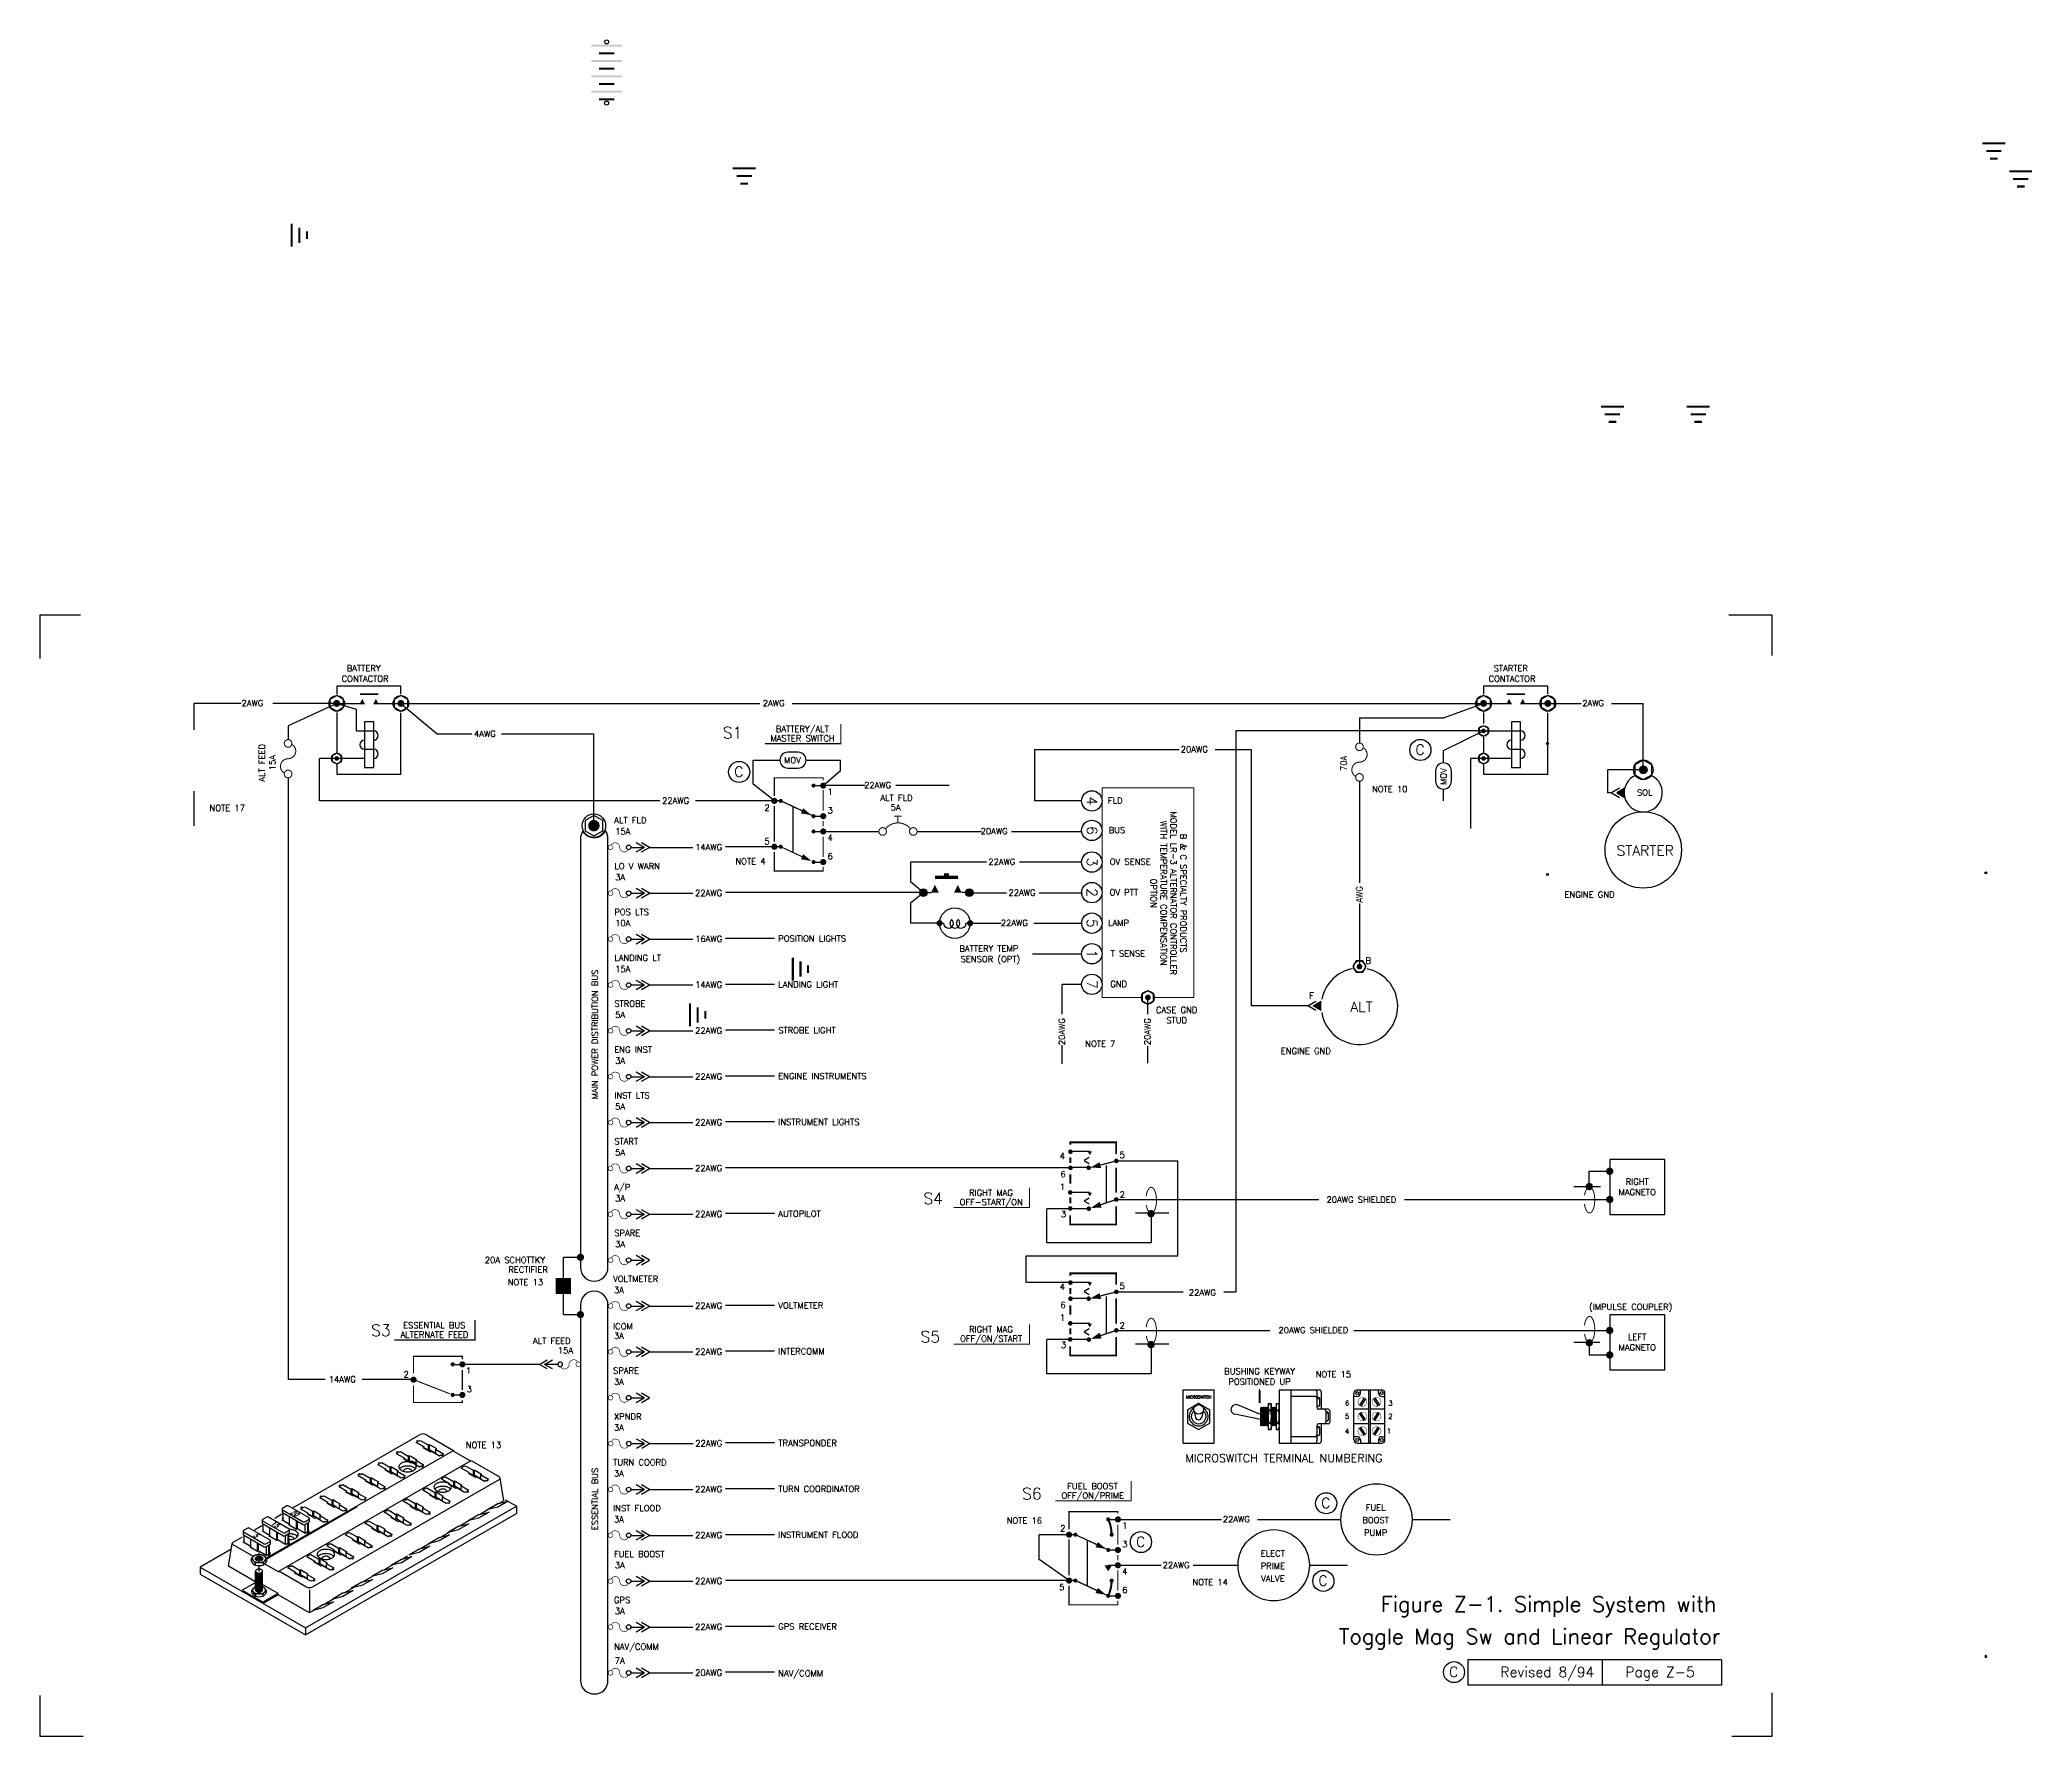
# Model space of a CAD drawing. Extents: x -0.8 to 31.2, y -19.5 to 25.
# Drawn here: x -0.79 to 18.76, y 0.01 to 16.66 of the extents above; entities that cross this region are included whole.
import ezdxf
from ezdxf.enums import TextEntityAlignment as Align

# ---------------------------------------------------------------- set-up
doc = ezdxf.new("R2010")
doc.units = 0
doc.header["$LTSCALE"] = 0.5
doc.linetypes.add('DASHDOT', pattern=[0])
doc.linetypes.add('HIDDEN', pattern=[0])
doc.layers.get('0').update_dxf_attribs({"linetype": 'CONTINUOUS'})
doc.layers.add('INSETS', color=2, linetype='CONTINUOUS')
doc.styles.get("Standard").update_dxf_attribs({"font": 'ROMANS'})

msp = doc.modelspace()

# ---------------------------------------------------------------- texts
at = {"color": 0}
for s, height, p in [('CONTACTOR', 0.05999999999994, (2.169463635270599, 10.35743890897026)), ('BATTERY', 0.05999999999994, (2.219594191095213, 10.46029605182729)), ('CONTACTOR', 0.05999999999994, (13.42304239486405, 10.35743890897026)), ('STARTER', 0.05999999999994, (13.47317295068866, 10.46029605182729)), ('2AWG', 0.05999961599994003, (1.186984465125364, 10.11792017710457)), ('2AWG', 0.05999961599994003, (6.301908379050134, 10.11792017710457)), ('2AWG', 0.05999961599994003, (14.34293741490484, 10.11792017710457)), ('4AWG', 0.05999961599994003, (3.467964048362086, 9.817920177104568)), ('MOV', 0.05999999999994, (6.509995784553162, 9.558045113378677)), ('20AWG', 0.05999961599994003, (10.40324084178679, 9.66506081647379)), ('22AWG', 0.05999961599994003, (5.313901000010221, 9.161650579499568)), ('22AWG', 0.05999961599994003, (7.296064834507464, 9.31387848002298)), ('ALT FLD', 0.05999961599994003, (7.455474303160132, 9.188136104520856)), ('NOTE 10', 0.06, (12.27959250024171, 9.274914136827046)), ('NOTE 17', 0.06, (0.8727444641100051, 9.088844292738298)), ('ALT FLD', 0.06, (4.844450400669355, 8.969038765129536)), ('5A', 0.05999961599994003, (7.5561540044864, 9.094843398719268)), ('15A', 0.06, (4.852839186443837, 8.860077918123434)), ('20AWG', 0.05999961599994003, (8.439581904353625, 8.861611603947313)), ('14AWG', 0.05999961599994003, (5.637672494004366, 8.705441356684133)), ('NOTE 4', 0.05999961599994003, (6.032944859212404, 8.566262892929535)), ('22AWG', 0.05999961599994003, (8.51489951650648, 8.561611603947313)), ('LO V WARN', 0.06, (4.844450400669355, 8.51903876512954)), ('3A', 0.06, (4.852839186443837, 8.41007791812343)), ('22AWG', 0.05999961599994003, (5.637672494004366, 8.255441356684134)), ('22AWG', 0.05999961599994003, (8.712608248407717, 8.259136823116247)), ('POS LTS', 0.06, (4.844450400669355, 8.069038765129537)), ('10A', 0.06, (4.852839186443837, 7.960077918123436)), ('22AWG', 0.05999961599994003, (8.637290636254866, 7.961611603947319)), ('16AWG', 0.05999961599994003, (5.637672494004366, 7.805441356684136)), ('POSITION LIGHTS', 0.06, (6.453151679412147, 7.808425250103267)), ('LANDING LT', 0.06, (4.844450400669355, 7.619038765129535)), ('BATTERY TEMP', 0.06, (8.230454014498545, 7.710051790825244)), ('SENSOR (OPT)', 0.06, (8.243239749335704, 7.606407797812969)), ('B', 0.06, (12.2163306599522, 7.59196235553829)), ('15A', 0.06, (4.852839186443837, 7.510077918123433)), ('14AWG', 0.05999961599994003, (5.637672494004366, 7.355441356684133)), ('LANDING LIGHT', 0.06, (6.453151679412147, 7.358425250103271)), ('STROBE', 0.06, (4.844450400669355, 7.16903876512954)), ('5A', 0.06, (4.852839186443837, 7.06007791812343)), ('22AWG', 0.05999961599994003, (5.637672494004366, 6.905441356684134)), ('STROBE LIGHT', 0.06, (6.453151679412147, 6.908425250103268)), ('ENG INST', 0.06, (4.844450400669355, 6.719038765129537)), ('3A', 0.06, (4.852839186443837, 6.610077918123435)), ('NOTE 7', 0.06, (9.465858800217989, 6.776261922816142)), ('22AWG', 0.05999961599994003, (5.637672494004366, 6.455441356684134)), ('ENGINE INSTRUMENTS', 0.06, (6.453151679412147, 6.458425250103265)), ('INST LTS', 0.06, (4.844450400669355, 6.269038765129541)), ('5A', 0.06, (4.852839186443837, 6.160077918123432)), ('22AWG', 0.05999961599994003, (5.637672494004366, 6.005441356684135)), ('INSTRUMENT LIGHTS', 0.06, (6.453151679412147, 6.008425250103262)), ('START', 0.06, (4.844450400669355, 5.819038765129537)), ('5A', 0.06, (4.852839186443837, 5.710077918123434)), ('22AWG', 0.05999961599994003, (5.637672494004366, 5.555441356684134)), ('A/P', 0.06, (4.844450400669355, 5.369038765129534)), ('3A', 0.06, (4.852839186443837, 5.26007791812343)), ('22AWG', 0.05999961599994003, (5.637672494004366, 5.105441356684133)), ('AUTOPILOT', 0.06, (6.453151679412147, 5.10842525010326)), ('SPARE', 0.06, (4.844450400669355, 4.919038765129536)), ('20A SCHOTTKY', 0.06, (3.574220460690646, 4.654379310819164)), ('3A', 0.06, (4.852839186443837, 4.810077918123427)), ('NOTE 13', 0.06, (3.799192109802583, 4.437098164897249)), ('RECTIFIER', 0.06, (3.804271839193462, 4.560210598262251)), ('VOLTMETER', 0.06, (4.832691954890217, 4.469038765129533)), ('3A', 0.06, (4.841080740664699, 4.360077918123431)), ('22AWG', 0.05999961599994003, (5.637672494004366, 4.205441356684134)), ('VOLTMETER', 0.06, (6.453151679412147, 4.208425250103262)), ('(IMPULSE COUPLER)', 0.05999999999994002, (14.40897447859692, 4.194982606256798)), ('ALT FEED', 0.06, (4.046147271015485, 3.861360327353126)), ('ICOM', 0.06, (4.832691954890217, 4.004246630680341)), ('3A', 0.06, (4.841080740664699, 3.910077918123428)), ('15A', 0.06, (4.290499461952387, 3.767191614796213)), ('22AWG', 0.05999961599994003, (5.637672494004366, 3.755441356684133)), ('INTERCOMM', 0.06, (6.453151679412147, 3.758425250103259)), ('14AWG', 0.05999961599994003, (2.042888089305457, 3.483089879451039)), ('SPARE', 0.06, (4.832691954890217, 3.569038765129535)), ('3A', 0.06, (4.841080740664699, 3.460077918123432)), ('NOTE 15', 0.06, (11.72720466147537, 3.533330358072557)), ('XPNDR', 0.06, (4.841232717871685, 3.119038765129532)), ('3A', 0.06, (4.841080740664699, 3.01007791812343)), ('NOTE 13', 0.06, (3.387600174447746, 2.839131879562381)), ('22AWG', 0.05999961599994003, (5.63914130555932, 2.855441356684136)), ('TRANSPONDER', 0.06, (6.454620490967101, 2.858425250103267)), ('TURN COORD', 0.06, (4.832691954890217, 2.669038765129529)), ('3A', 0.06, (4.841080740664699, 2.560077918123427)), ('22AWG', 0.05999961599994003, (5.637672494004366, 2.405441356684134)), ('TURN COORDINATOR', 0.06, (6.453151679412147, 2.408425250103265)), ('INST FLOOD', 0.06, (4.832691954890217, 2.219038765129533)), ('3A', 0.06, (4.841080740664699, 2.110077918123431)), ('NOTE 16', 0.06, (8.694340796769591, 2.097934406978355)), ('22AWG', 0.05999961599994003, (5.637672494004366, 1.955441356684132)), ('INSTRUMENT FLOOD', 0.06, (6.453151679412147, 1.958425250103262)), ('FUEL BOOST', 0.06, (4.841232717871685, 1.76903876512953)), ('3A', 0.06, (4.849621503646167, 1.660077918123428)), ('22AWG', 0.05999961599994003, (5.637672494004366, 1.505441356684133)), ('GPS', 0.06, (4.841232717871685, 1.319038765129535)), ('NOTE 14', 0.06, (10.51786445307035, 1.494424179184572)), ('3A', 0.06, (4.849621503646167, 1.210077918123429)), ('22AWG', 0.05999961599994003, (5.637672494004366, 1.055441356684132)), ('GPS RECEIVER', 0.06, (6.453151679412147, 1.058425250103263)), ('NAV/COMM', 0.06, (4.841232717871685, 0.8601178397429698)), ('7A', 0.06, (4.849621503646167, 0.7236691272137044)), ('20AWG', 0.05999961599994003, (5.637672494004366, 0.6054413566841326)), ('NAV/COMM', 0.06, (6.453151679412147, 0.5995043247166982))]:
    msp.add_text(s, height=height, dxfattribs=at).set_placement(p)
for s, height, p in [('S1', 0.1125, (6.004694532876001, 9.802475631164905)), ('MASTER SWITCH', 0.05999999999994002, (6.691529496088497, 9.772904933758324)), ('BATTERY/ALT', 0.05999999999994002, (6.689389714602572, 9.864976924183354)), ('1', 0.06, (6.962821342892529, 9.24820250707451)), ('FLD', 0.05999961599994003, (9.760005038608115, 9.161915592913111)), ('SOL', 0.06, (14.9551040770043, 9.241062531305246)), ('2', 0.06, (6.343605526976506, 9.091728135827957)), ('3', 0.06, (6.962821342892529, 9.06583848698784)), ('5', 0.06, (6.343605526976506, 8.761729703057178)), ('4', 0.06, (6.962821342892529, 8.798202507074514)), ('BUS', 0.05999961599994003, (9.776919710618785, 8.87199831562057)), ('6', 0.06, (6.962821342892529, 8.61583848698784)), ('OV SENSE', 0.05999961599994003, (9.906598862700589, 8.56191559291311)), ('STARTER', 0.1, (14.96010766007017, 8.652370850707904)), ('OV PTT', 0.05999961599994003, (9.844578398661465, 8.261915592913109)), ('ENGINE GND', 0.06, (14.41466610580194, 8.239698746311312)), ('LAMP', 0.05999961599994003, (9.792853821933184, 7.961915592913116)), ('T SENSE', 0.05999961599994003, (9.884045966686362, 7.661915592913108)), ('GND', 0.05999961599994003, (9.793834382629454, 7.361915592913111)), ('F', 0.06, (11.68660056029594, 7.247939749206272)), ('CASE GND', 0.06, (10.36269362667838, 7.107591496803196)), ('STUD', 0.06, (10.36269362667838, 7.006934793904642)), ('ALT', 0.1, (12.17557324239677, 7.118161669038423)), ('ENGINE GND', 0.06, (11.63013168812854, 6.705489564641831)), ('4', 0.05999999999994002, (9.2419289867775, 5.674988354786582)), ('5', 0.05999999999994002, (9.827928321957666, 5.68455628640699)), ('6', 0.05999999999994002, (9.247216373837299, 5.497135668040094)), ('RIGHT', 0.05999999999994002, (14.88182112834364, 5.423380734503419)), ('S4', 0.1125, (7.973203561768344, 5.23202434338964)), ('OFF-START/ON', 0.05999999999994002, (8.542460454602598, 5.222207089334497)), ('RIGHT MAG', 0.05999999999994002, (8.540320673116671, 5.314279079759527)), ('1', 0.05999999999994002, (9.2419289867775, 5.372550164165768)), ('2', 0.05999999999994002, (9.8284963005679, 5.296188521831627)), ('20AWG SHIELDED', 0.05999999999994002, (12.17549480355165, 5.247002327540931)), ('MAGNETO', 0.05999999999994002, (14.88182112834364, 5.320523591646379)), ('3', 0.05999999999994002, (9.252503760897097, 5.104947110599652)), ('4', 0.05999999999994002, (9.2419289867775, 4.390621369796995)), ('5', 0.05999999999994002, (9.827928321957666, 4.400189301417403)), ('22AWG', 0.05999999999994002, (10.61481985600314, 4.334971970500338)), ('1', 0.05999999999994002, (9.2419289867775, 4.088183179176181)), ('6', 0.05999999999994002, (9.247216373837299, 4.212768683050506)), ('S3', 0.1125, (2.554545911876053, 3.938008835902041)), ('ALTERNATE FEED', 0.05999999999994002, (3.080038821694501, 3.922275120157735)), ('ESSENTIAL BUS', 0.05999999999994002, (3.077899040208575, 4.014347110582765)), ('S5', 0.1125, (7.945318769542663, 3.874789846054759)), ('OFF/ON/START', 0.05999999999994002, (8.542460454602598, 3.882276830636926)), ('RIGHT MAG', 0.05999999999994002, (8.540320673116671, 3.974348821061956)), ('2', 0.05999999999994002, (9.8284963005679, 4.01182153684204)), ('20AWG SHIELDED', 0.05999999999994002, (11.7039553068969, 3.965850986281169)), ('LEFT', 0.05999999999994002, (14.88182112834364, 3.899532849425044)), ('3', 0.05999999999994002, (9.252503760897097, 3.820580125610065)), ('MAGNETO', 0.05999999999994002, (14.88182112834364, 3.796675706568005)), ('2', 0.06, (2.802563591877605, 3.533169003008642)), ('1', 0.06, (3.414041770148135, 3.569641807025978)), ('3', 0.06, (3.421779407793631, 3.387277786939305)), ('S6', 0.1125, (8.941858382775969, 2.335995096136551)), ('OFF/ON/PRIME', 0.05999999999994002, (9.539000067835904, 2.343482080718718)), ('FUEL BOOST', 0.05999999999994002, (9.536860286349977, 2.435554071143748)), ('C', 0.1, (11.82636130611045, 2.250439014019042)), ('22AWG', 0.05999999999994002, (10.94818874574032, 2.111267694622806)), ('BOOST', 0.05999999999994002, (12.31513270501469, 2.102060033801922)), ('FUEL', 0.05999999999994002, (12.31513270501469, 2.225206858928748)), ('PUMP', 0.05999999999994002, (12.31513270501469, 1.978913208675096)), ('ELECT', 0.05999999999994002, (11.30619453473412, 1.775206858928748)), ('22AWG', 0.05999999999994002, (10.3576285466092, 1.661267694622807)), ('VALVE', 0.05999999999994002, (11.30619453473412, 1.528913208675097)), ('PRIME', 0.05999999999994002, (11.30619453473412, 1.652060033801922)), ('C', 0.1, (11.79913271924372, 1.488688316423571))]:
    msp.add_text(s, height=height, dxfattribs=at).set_placement(p, align=Align.CENTER)
for s, p in [('ALT FEED', (1.416744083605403, 9.377105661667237)), ('15A', (1.519601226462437, 9.489706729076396)), ('70A', (12.03187364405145, 9.482803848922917)), ('MOV', (13.01191036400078, 9.344560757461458)), ('AWG', (12.18530493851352, 8.19111549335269)), ('20AWG', (9.265720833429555, 6.792523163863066)), ('20AWG', (10.10548718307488, 6.792523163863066))]:
    msp.add_text(s, height=0.05999999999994, rotation=90, dxfattribs=at).set_placement(p)
for s, height, rotation, p in [('4', 0.1, 270, (9.482122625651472, 9.18913375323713)), ('MODEL LR-3 ALTERNATOR CONTROLLER', 0.06, 270, (10.30182843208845, 8.283520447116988)), ('6', 0.1, 270, (9.482122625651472, 8.899216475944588)), ('WITH TEMPERATURE COMPENSATION', 0.06, 270, (10.20468557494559, 8.283520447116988)), ('B & C SPECIALTY PRODUCTS', 0.06, 270, (10.3989712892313, 8.283520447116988)), ('3', 0.1, 270, (9.482122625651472, 8.589133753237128)), ('OPTION', 0.06, 270, (10.10754271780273, 8.283520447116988)), ('2', 0.1, 270, (9.482122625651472, 8.289133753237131)), ('5', 0.1, 270, (9.482122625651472, 7.989133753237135)), ('1', 0.1, 270, (9.482122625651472, 7.68913375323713)), ('MAIN POWER DISTRIBUTION BUS', 0.05999999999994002, 90, (4.684095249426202, 6.897049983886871)), ('7', 0.1, 270, (9.482122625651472, 7.38913375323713)), ('ESSENTIAL BUS', 0.05999999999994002, 90, (4.684095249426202, 2.339513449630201))]:
    msp.add_text(s, height=height, rotation=rotation, dxfattribs=at).set_placement(p, align=Align.CENTER)
at = {"color": 0, "oblique": 30}
for s, p in [('20', (1.694015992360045, 2.184318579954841)), ('5', (1.312098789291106, 1.967207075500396)), ('15', (1.50002630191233, 2.075707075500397))]:
    msp.add_text(s, height=0.042, rotation=329.9999999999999, dxfattribs=at).set_placement(p, align=Align.CENTER)
at = {"color": 0}
for s, height, p in [('Figure Z-1. Simple System with', 0.15, (15.65925007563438, 1.23317448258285)), ('Toggle Mag Sw and Linear Regulator', 0.15, (15.69655405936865, 0.916360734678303)), ('Revised 8/94   Page Z-5', 0.1, (15.44640110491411, 0.5921686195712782))]:
    msp.add_text(s, height=height, dxfattribs=at).set_placement(p, align=Align.RIGHT)
at = {"layer": 'INSETS', "color": 0}
for s, height, p in [('BUSHING KEYWAY', 0.06, (11.17635138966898, 3.562624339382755)), ('POSITIONED UP', 0.06, (11.17635138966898, 3.460236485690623)), ('MICROSWITCH', 0.02799999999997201, (10.58010930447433, 3.325480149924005)), ('MICROSWITCH TERMINAL NUMBERING', 0.08000000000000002, (11.41552959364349, 2.700535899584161))]:
    msp.add_text(s, height=height, dxfattribs=at).set_placement(p, align=Align.CENTER)
for s, p in [('5', (12.05522771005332, 3.126880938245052)), ('6', (12.05522771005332, 3.255753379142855)), ('3', (12.48111491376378, 3.255753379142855)), ('2', (12.48111491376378, 3.126880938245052)), ('4', (12.05522771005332, 2.978471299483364)), ('1', (12.46728895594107, 2.983199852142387))]:
    msp.add_text(s, height=0.047999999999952, dxfattribs=at).set_placement(p, align=Align.RIGHT)

# ---------------------------------------------------------------- blocks, each defined once
blk = doc.blocks.new('BBCP')
at = {"color": 0}
for p, q in [((0.2299438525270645, 0), (0.3566964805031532, 0)), ((0.3552276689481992, 0), (0.2769986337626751, 0.04516555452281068)), ((0.2769986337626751, -0.04516555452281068), (0.3552276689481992, 0)), ((0.4073033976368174, 0), (0.3290743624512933, 0.04516555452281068)), ((0.3290743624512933, -0.04516555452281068), (0.4073033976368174, 0)), ((0.4073033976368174, 0), (0.8337464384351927, 0))]:
    blk.add_line(p, q, dxfattribs=at)
at = {"color": 0, "const_width": 0.006000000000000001}
for points in [[(0.0366770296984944, 0.01951044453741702, 39.33880835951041), (0.03859916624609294, 0.01827240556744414, 39.33880835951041)], [(0.2007194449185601, -0.02012461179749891, -0.7914183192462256), (0.1154702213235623, 0, 0.7914183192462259), (0.03022099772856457, 0.02012461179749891, 0.7914183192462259)], [(0.2166770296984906, 0.01951044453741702, 39.33880835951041), (0.21859916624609, 0.01827240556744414, 39.33880835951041)]]:
    blk.add_lwpolyline(points, format="xyb", dxfattribs=at)
at = {"color": 0}
blk.add_circle((0.2025000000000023, 0), 0.02249999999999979, dxfattribs=at)
blk = doc.blocks.new('LAMP')
at = {"color": 0}
for p, q in [((0, 0), (0.03877701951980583, 0)), ((0.2612229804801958, 0), (0.3000000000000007, 0))]:
    blk.add_line(p, q, dxfattribs=at)
at = {"color": 0, "const_width": 0.03}
for points in [[(-0.01499999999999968, 0, 1), (0.01499999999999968, 0, 1)], [(0.285000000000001, 0, 1), (0.3150000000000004, 0, 1)]]:
    blk.add_lwpolyline(points, format="xyb", close=True, dxfattribs=at)
at = {"color": 0}
blk.add_circle((0.1500000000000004, 0), 0.15, dxfattribs=at)
for centre, start, end in [((0.08719172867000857, 0), 180, 49.56020690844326), ((0.1500000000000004, 0), 130.4397930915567, 49.56020690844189), ((0.212808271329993, 0), 130.4397930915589, 0)]:
    blk.add_arc(centre, 0.04841470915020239, start, end, dxfattribs=at)
blk = doc.blocks.new('SPADETERM')
at = {"color": 0}
for p, q in [((0, 0), (-0.09778629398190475, 0.0564569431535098)), ((-0.09778629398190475, -0.0564569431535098), (0, 0)), ((0.06509466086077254, 0), (-0.03269163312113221, 0.0564569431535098)), ((-0.03269163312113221, -0.0564569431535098), (0.06509466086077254, 0))]:
    blk.add_line(p, q, dxfattribs=at)
blk = doc.blocks.new('SPADTERM')
at = {"color": 0, "xscale": 0.8, "yscale": 0.8, "zscale": 0.8, "rotation": 270}
blk.add_blockref('SPADETERM', (0, 0.05207572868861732), dxfattribs=at)
blk = doc.blocks.new('FUSE')
at = {"color": 0, "const_width": 0.01}
blk.add_lwpolyline([(0.1404259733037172, -0.03625724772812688, -729.2147678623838), (0.1406250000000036, -0.03630921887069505, -0.7745966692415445), (0, 0, 0.7745966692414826), (-0.1406250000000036, 0.03630921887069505, 55.55771820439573), (-0.1380376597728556, 0.03554085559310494, 55.55771820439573)], format="xyb", dxfattribs=at)
blk = doc.blocks.new('DOT')
at = {"color": 0}
for radius in [0.02, 0.01]:
    blk.add_circle((8.1, 9.6), radius, dxfattribs=at)
blk = doc.blocks.new('CB')
at = {"color": 0, "const_width": 0.01}
for points in [[(-0.3047399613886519, -0.03719923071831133, 273.9696988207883), (-0.3052825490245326, -0.0371260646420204, 273.9696988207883)], [(-0.02704903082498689, 0.02597306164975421, 0.4727572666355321), (-0.2729509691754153, 0.02597306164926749, 0.4727572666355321)], [(-0.005842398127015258, -0.03704208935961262, 692.0208592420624), (-0.006056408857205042, -0.03700770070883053, 692.0208592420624)]]:
    blk.add_lwpolyline(points, format="xyb", dxfattribs=at)
for points in [[(-0.1875, 0.1499999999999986), (-0.1125000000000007, 0.1499999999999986)], [(-0.1500000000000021, 0.08409902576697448), (-0.1500000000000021, 0.1499999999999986)]]:
    blk.add_lwpolyline(points, dxfattribs=at)
blk = doc.blocks.new('GND')
at = {"color": 0}
for points in [[(5.2875, 6.46), (5.2875, 6.44), (5.5125, 6.46), (5.5125, 6.44)], [(5.325, 6.385), (5.325, 6.365), (5.475, 6.385), (5.475, 6.365)], [(5.4375, 6.29), (5.4375, 6.31), (5.3625, 6.29), (5.3625, 6.31)]]:
    blk.add_trace(points, dxfattribs=at)
blk = doc.blocks.new('S2TL1-50')
at = {"color": 0}
for p, q in [((0.06254022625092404, 0), (0, 0)), ((0.3842998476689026, -0.150038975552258), (0.06254022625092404, 0)), ((0.3842998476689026, 0.1499610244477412), (0.4795713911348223, 0.1499610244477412)), ((0.3842998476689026, -0.150038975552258), (0.4795713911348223, -0.150038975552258)), ((0.3842998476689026, -0.3000389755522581), (0.4795713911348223, -0.3000389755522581)), ((0.06254022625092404, -0.4499999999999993), (0, -0.4499999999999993)), ((0.3842998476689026, -0.6000389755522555), (0.06254022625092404, -0.4499999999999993)), ((0.3842998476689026, -0.6000389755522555), (0.4795713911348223, -0.6000389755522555))]:
    blk.add_line(p, q, dxfattribs=at)
at = {"color": 0, "linetype": 'HIDDEN'}
blk.add_line((0.182165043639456, -0.5057819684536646), (0.182165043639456, -0.05578196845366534), dxfattribs=at)
at = {"color": 0, "const_width": 0.0110390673}
for points in [[(1.77635683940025e-15, 0.05139724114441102), (1.77635683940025e-15, 0.2257960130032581), (0.4795713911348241, 0.2257960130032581), (0.4795713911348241, 0.2056129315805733)], [(0.06254022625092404, 0), (0.3017898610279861, -0.1115639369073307)], [(0.4795713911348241, 0.09833245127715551), (0.4795713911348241, -0.09834842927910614)], [(1.77635683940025e-15, -0.4000747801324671), (1.77635683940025e-15, -0.04694319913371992)], [(0.4795713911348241, -0.1989238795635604), (0.4795713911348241, -0.2503291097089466)], [(0.4795713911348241, -0.3509045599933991), (0.4795713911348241, -0.5475854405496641)], [(1.77635683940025e-15, -0.5006502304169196), (1.77635683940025e-15, -0.6884590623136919), (0.4795713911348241, -0.6884590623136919), (0.4795713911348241, -0.6481608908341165)], [(0.06254022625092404, -0.4499999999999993), (0.3017898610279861, -0.56156393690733)]]:
    blk.add_lwpolyline(points, dxfattribs=at)
at = {"color": 0}
for points, const_width in [([(-0.01499999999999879, 0, 1), (0.01500000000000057, 0, 1)], 0.03), ([(0.05254022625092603, 0, 1), (0.0725402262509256, 0, 1)], 0.02), ([(0.3742998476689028, 0.1499610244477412, 1), (0.3942998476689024, 0.1499610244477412, 1)], 0.02), ([(0.4075297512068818, 0, 1), (0.4275297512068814, 0, 1)], 0.02), ([(0.4645713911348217, 0.1499610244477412, 1), (0.4945713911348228, 0.1499610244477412, 1)], 0.03), ([(0.3742998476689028, -0.150038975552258, 1), (0.3942998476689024, -0.150038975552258, 1)], 0.02), ([(0.4645713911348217, -0.150038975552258, 1), (0.4945713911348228, -0.150038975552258, 1)], 0.03), ([(0.4645713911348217, -0.3000389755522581, 1), (0.4945713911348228, -0.3000389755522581, 1)], 0.03), ([(-0.01499999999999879, -0.4499999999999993, 1), (0.01500000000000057, -0.4499999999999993, 1)], 0.03), ([(0.05254022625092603, -0.4499999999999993, 1), (0.0725402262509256, -0.4499999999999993, 1)], 0.02), ([(0.3742998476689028, -0.6000389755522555, 1), (0.3942998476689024, -0.6000389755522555, 1)], 0.02), ([(0.4075297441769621, -0.4500706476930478, 1), (0.4275297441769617, -0.4500706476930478, 1)], 0.02), ([(0.4645713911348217, -0.6000389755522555, 1), (0.4945713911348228, -0.6000389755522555, 1)], 0.03)]:
    blk.add_lwpolyline(points, format="xyb", close=True, dxfattribs=dict(at, const_width=const_width))
at = {"color": 0, "const_width": 0.02}
for points in [[(0.4175297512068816, 0, 0.1094674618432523), (0.3842998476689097, 0.1499610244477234, 0.1094674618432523)], [(0.3842699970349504, -0.6000250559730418, 0.1094674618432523), (0.4175297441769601, -0.4500706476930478, 0.1094674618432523)]]:
    blk.add_lwpolyline(points, format="xyb", dxfattribs=at)
at = {"color": 0}
for points in [[(0.3632296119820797, -0.1402137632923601, 0, 0.05519533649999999, 0), (0.2716940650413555, -0.0975300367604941, 0.05519533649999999, 0.05519533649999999, 0)], [(0.3842998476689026, -0.3000389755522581, 0.07500000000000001, 0, 0), (0.3842998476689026, -0.3582341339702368, 0, 0, 0)], [(0.3632296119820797, -0.5902137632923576, 0, 0.05519533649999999, 0), (0.2716940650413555, -0.5475300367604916, 0.05519533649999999, 0.05519533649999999, 0)]]:
    blk.add_lwpolyline(points, format="xyseb", dxfattribs=at)
for s, p in [('2', (-0.06123379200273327, 0.03286224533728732)), ('1', (0.5476679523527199, 0.05902977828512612)), ('3', (0.5476679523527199, -0.1233342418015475)), ('4', (0.5476679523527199, -0.3909702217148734)), ('5', (-0.07154786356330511, -0.54482377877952)), ('6', (0.5476679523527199, -0.5733342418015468))]:
    blk.add_text(s, height=0.06, dxfattribs=at).set_placement(p, align=Align.CENTER)
blk = doc.blocks.new('REVC')
at = {"color": 0}
blk.add_circle((0, 0), 0.1034024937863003, dxfattribs=at)
blk.add_text('C', height=0.1, dxfattribs=at).set_placement((-0.002959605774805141, -0.04718229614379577), align=Align.CENTER)
blk = doc.blocks.new('BAT')
at = {"color": 0}
for centre in [(4.05, 6.75), (4.05, 6.15)]:
    blk.add_circle(centre, 0.02, dxfattribs=at)
for points in [[(4.2, 6.702500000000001), (4.2, 6.7225), (3.9, 6.702500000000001), (3.9, 6.7225)], [(4.125, 6.6275), (4.125, 6.6475), (3.975, 6.6275), (3.975, 6.6475)], [(4.2, 6.5525), (4.2, 6.5725), (3.9, 6.5525), (3.9, 6.5725)], [(4.125, 6.4775), (4.125, 6.4975), (3.975, 6.4775), (3.975, 6.4975)], [(4.2, 6.402500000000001), (4.2, 6.4225), (3.9, 6.402500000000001), (3.9, 6.4225)], [(4.2, 6.2525), (4.2, 6.2725), (3.9, 6.2525), (3.9, 6.2725)], [(4.125, 6.327500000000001), (4.125, 6.3475), (3.975, 6.327500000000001), (3.975, 6.3475)], [(4.125, 6.1775), (4.125, 6.1975), (3.975, 6.1775), (3.975, 6.1975)]]:
    blk.add_trace(points, dxfattribs=at)

# ---------------------------------------------------------------- linework, layer by layer
at = {"color": 0}
for p, q in [((0.7191951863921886, 10.14544232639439), (0.7191951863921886, 9.886068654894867)), ((1.183597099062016, 10.14544232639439), (0.7191951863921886, 10.14544232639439)), ((2.120754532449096, 10.14544232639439), (1.492782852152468, 10.14544232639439)), ((2.120754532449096, 10.14544232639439), (1.643703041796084, 9.926762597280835)), ((2.314426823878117, 10.08470181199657), (2.11934569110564, 10.14544232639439)), ((2.141845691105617, 10.14544232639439), (2.393359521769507, 10.14544232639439)), ((2.314426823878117, 9.875442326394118), (2.314426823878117, 10.08470181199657)), ((2.483359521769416, 10.14544232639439), (2.750754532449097, 10.14544232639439)), ((2.750754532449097, 10.14544232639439), (6.271911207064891, 10.14544232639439)), ((2.750754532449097, 10.14544232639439), (3.106539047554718, 9.845442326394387)), ((6.589930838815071, 10.14544232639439), (13.37433329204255, 10.14544232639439)), ((12.15679551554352, 10.00379698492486), (12.15679551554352, 9.756133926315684)), ((12.15679551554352, 10.00379698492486), (12.98781923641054, 10.00379698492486)), ((13.37433329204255, 10.14544232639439), (12.98781923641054, 10.00379698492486)), ((13.39542445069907, 10.14544232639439), (13.64693828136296, 10.14544232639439)), ((13.73693828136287, 10.14544232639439), (14.00433329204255, 10.14544232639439)), ((14.00433329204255, 10.14544232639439), (14.33171851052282, 10.14544232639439)), ((14.62970391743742, 10.14544232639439), (14.94132993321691, 10.14544232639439)), ((14.94132993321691, 9.493880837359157), (14.94132993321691, 10.14544232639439)), ((1.643703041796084, 9.926762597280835), (1.643703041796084, 9.789621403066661)), ((2.314426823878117, 9.875442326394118), (2.483359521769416, 9.875442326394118)), ((2.393359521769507, 9.965442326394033), (2.393359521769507, 9.515442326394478)), ((2.483359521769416, 9.965442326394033), (2.393359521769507, 9.965442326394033)), ((2.483359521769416, 9.515442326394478), (2.483359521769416, 9.965442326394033)), ((3.106539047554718, 9.845442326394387), (3.445070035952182, 9.845442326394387)), ((3.736588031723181, 9.845442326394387), (4.644037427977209, 9.845442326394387)), ((4.644037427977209, 8.945784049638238), (4.644037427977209, 9.845442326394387)), ((13.37433329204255, 9.875442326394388), (10.94281898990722, 9.875442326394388)), ((10.94281898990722, 9.875442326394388), (10.94281898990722, 4.372305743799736)), ((12.98138695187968, 9.682495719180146), (13.37433329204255, 9.875442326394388)), ((13.3749357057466, 9.875442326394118), (13.73693828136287, 9.875442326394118)), ((13.64693828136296, 9.965442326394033), (13.64693828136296, 9.515442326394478)), ((13.73693828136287, 9.965442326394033), (13.64693828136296, 9.965442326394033)), ((13.73693828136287, 9.515442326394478), (13.73693828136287, 9.965442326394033)), ((2.393359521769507, 9.605442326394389), (1.95108764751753, 9.605442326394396)), ((1.95108764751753, 9.189172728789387), (1.95108764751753, 9.605442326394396)), ((2.393359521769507, 9.6954423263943), (2.483359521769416, 9.6954423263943)), ((6.207376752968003, 9.58856852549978), (6.469721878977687, 9.58856852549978)), ((6.207376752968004, 9.354279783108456), (6.207376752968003, 9.58856852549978)), ((6.648996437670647, 9.666561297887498), (6.547714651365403, 9.666561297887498)), ((6.726989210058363, 9.58856852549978), (7.065261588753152, 9.588568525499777)), ((7.065261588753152, 9.485710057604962), (7.065261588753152, 9.588568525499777)), ((8.97055636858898, 9.18913375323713), (8.97055636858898, 9.692582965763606)), ((8.97055636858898, 9.692582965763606), (10.38864495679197, 9.692582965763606)), ((10.74084218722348, 9.692582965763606), (11.09281898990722, 9.692582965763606)), ((11.09281898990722, 9.692582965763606), (11.09281898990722, 7.178868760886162)), ((12.98138695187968, 9.56155418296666), (12.98138695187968, 9.682495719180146)), ((13.37433329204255, 9.605442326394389), (13.24468460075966, 9.605442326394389)), ((13.24468460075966, 9.605442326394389), (13.24468460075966, 8.91719138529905)), ((13.64693828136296, 9.605442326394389), (13.37433329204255, 9.605442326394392)), ((13.64693828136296, 9.6954423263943), (13.73693828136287, 9.6954423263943)), ((1.643703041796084, 9.409485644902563), (1.643703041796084, 3.510612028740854)), ((2.393359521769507, 9.515442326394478), (2.483359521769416, 9.515442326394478)), ((6.547714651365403, 9.510575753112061), (6.648996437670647, 9.510575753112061)), ((6.894724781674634, 9.339133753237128), (7.065261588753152, 9.485710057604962)), ((12.90339417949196, 9.483561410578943), (12.90339417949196, 9.3822796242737)), ((13.0593797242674, 9.3822796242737), (13.0593797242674, 9.483561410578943)), ((13.64693828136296, 9.515442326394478), (13.73693828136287, 9.515442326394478)), ((14.94132993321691, 9.493880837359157), (14.5893668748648, 9.493880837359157)), ((14.5893668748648, 9.493880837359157), (14.5893668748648, 9.26888083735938)), ((0.7191951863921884, 9.28606865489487), (0.7191951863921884, 8.944860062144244)), ((5.292611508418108, 9.189172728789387), (1.95108764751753, 9.189172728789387)), ((6.415153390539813, 9.189172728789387), (5.640955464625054, 9.189172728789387)), ((6.415153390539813, 9.189172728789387), (6.207376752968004, 9.354279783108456)), ((6.477693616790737, 9.189172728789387), (6.400153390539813, 9.189172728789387)), ((6.799453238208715, 9.039133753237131), (6.477693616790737, 9.189172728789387)), ((6.799453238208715, 9.339133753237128), (6.894724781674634, 9.339133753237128)), ((7.305311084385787, 9.339133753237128), (6.915853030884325, 9.339133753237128)), ((8.12900334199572, 9.339133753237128), (7.607350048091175, 9.339133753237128)), ((9.430259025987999, 9.18913375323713), (8.97055636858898, 9.18913375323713)), ((12.15679551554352, 9.382864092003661), (12.15679551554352, 8.384861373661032)), ((12.98138695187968, 9.189506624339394), (12.98138695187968, 9.304286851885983)), ((14.62963230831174, 9.26888083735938), (14.5893668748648, 9.26888083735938)), ((6.799453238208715, 9.039133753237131), (6.894724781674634, 9.039133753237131)), ((6.799453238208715, 8.889133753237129), (6.894724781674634, 8.889133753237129)), ((6.894724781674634, 8.889133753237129), (7.44437174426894, 8.889133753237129)), ((7.81880871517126, 8.889133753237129), (8.448105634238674, 8.889133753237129)), ((8.743099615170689, 8.889133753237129), (9.430259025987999, 8.889133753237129)), ((6.415153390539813, 8.739172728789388), (5.934867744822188, 8.739172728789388)), ((6.477693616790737, 8.739172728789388), (6.400153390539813, 8.739172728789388)), ((6.799453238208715, 8.589133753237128), (6.894724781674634, 8.589133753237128)), ((7.749429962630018, 8.589133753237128), (7.749429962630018, 8.394307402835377)), ((8.495179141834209, 8.589133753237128), (7.749429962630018, 8.589133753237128)), ((9.430259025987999, 8.589133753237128), (8.821555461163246, 8.589133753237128)), ((7.840709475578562, 8.289172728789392), (5.934867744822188, 8.289172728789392)), ((7.849160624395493, 8.312888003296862), (7.749429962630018, 8.394307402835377)), ((7.849160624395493, 8.265457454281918), (7.749429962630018, 8.184038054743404)), ((7.915709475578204, 8.289172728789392), (7.953209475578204, 8.289172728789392)), ((8.290709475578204, 8.289172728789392), (8.253209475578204, 8.289172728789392)), ((8.365625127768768, 8.286658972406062), (8.692887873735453, 8.286658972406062)), ((9.012987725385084, 8.286658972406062), (9.44008843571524, 8.286658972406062)), ((7.749429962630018, 8.184038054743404), (7.749429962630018, 7.989133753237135)), ((12.15679551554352, 8.183097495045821), (12.15679551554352, 7.563410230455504)), ((6.415153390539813, 7.83917272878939), (5.934867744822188, 7.83917272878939)), ((8.03618874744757, 7.989133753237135), (7.749429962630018, 7.989133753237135)), ((8.33618874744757, 7.989133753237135), (8.639537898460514, 7.989133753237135)), ((8.959637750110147, 7.989133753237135), (9.44008843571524, 7.989133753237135)), ((8.948671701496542, 7.689904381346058), (9.428957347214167, 7.689904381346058)), ((6.415153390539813, 7.389172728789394), (5.934867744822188, 7.389172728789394)), ((9.430259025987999, 7.38913375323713), (9.238522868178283, 7.38913375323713)), ((9.238522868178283, 7.09650064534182), (9.238522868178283, 7.38913375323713)), ((10.08023967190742, 7.09650064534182), (10.08023967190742, 7.260062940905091)), ((11.6507526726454, 7.178868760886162), (11.09281898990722, 7.178868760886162)), ((6.415153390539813, 6.939172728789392), (5.934867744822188, 6.939172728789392)), ((9.238522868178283, 6.608212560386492), (9.238522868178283, 6.791792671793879)), ((10.08023967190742, 6.616299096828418), (10.08023967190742, 6.782960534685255)), ((6.415153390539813, 6.489172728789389), (5.934867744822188, 6.489172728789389)), ((6.415153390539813, 6.039172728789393), (5.934867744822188, 6.039172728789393)), ((9.319890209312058, 5.750812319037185), (9.511440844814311, 5.750812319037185)), ((9.504852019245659, 5.689075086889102), (9.45516908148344, 5.660390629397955)), ((9.320745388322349, 5.589172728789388), (5.934867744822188, 5.589172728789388)), ((9.498779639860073, 5.591128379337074), (9.341279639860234, 5.591128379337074)), ((9.45516908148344, 5.660390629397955), (9.504852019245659, 5.631706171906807)), ((9.770745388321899, 5.656672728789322), (10.37369260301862, 5.656672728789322)), ((10.37369260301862, 4.724587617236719), (10.37369260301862, 5.656672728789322)), ((14.41196583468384, 5.555021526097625), (14.61182112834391, 5.555021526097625)), ((14.41196583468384, 5.411725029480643), (14.41196583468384, 5.555021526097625)), ((9.510062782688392, 5.345477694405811), (9.339008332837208, 5.345477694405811)), ((9.504852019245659, 5.291951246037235), (9.45516908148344, 5.263266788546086)), ((14.5202317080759, 5.400827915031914), (14.25862614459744, 5.400827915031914)), ((6.415153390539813, 5.139172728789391), (5.934867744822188, 5.139172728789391)), ((9.49650833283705, 5.18797769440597), (9.087647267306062, 5.18797769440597)), ((9.087647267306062, 4.851328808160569), (9.087647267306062, 5.18797769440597)), ((9.45516908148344, 5.263266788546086), (9.504852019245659, 5.234582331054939)), ((9.770745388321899, 5.278084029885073), (11.7590273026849, 5.278084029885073)), ((10.28665210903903, 5.142732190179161), (9.95806160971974, 5.142732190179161)), ((10.11140129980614, 5.131835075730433), (10.11140129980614, 4.851328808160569)), ((12.59865706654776, 5.278084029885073), (14.6118211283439, 5.278084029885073)), ((4.344749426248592, 4.149469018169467), (4.344749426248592, 4.711178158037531)), ((4.344749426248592, 4.711178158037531), (4.512638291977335, 4.711178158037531)), ((5.137864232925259, 4.682963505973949), (5.059635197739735, 4.72812906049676)), ((5.189939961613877, 4.682963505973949), (5.111710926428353, 4.72812906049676)), ((8.884698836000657, 4.724587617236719), (10.37369260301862, 4.724587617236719)), ((8.884698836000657, 4.462305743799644), (8.884698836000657, 4.724587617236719)), ((10.11140129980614, 4.851328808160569), (9.087647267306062, 4.851328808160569)), ((5.012580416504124, 4.682963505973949), (5.139333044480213, 4.682963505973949)), ((5.059635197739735, 4.637797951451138), (5.137864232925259, 4.682963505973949)), ((5.111710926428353, 4.637797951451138), (5.189939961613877, 4.682963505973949)), ((9.320745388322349, 4.462305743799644), (8.884698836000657, 4.462305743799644)), ((9.319890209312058, 4.466445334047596), (9.511440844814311, 4.466445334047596)), ((9.498779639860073, 4.306761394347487), (9.341279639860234, 4.306761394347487)), ((9.504852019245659, 4.404708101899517), (9.45516908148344, 4.376023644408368)), ((9.45516908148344, 4.376023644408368), (9.504852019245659, 4.34733918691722)), ((9.770745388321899, 4.372305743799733), (10.42535521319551, 4.372305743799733)), ((10.82685496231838, 4.372305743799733), (10.94281898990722, 4.372305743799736)), ((4.344749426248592, 4.149469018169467), (4.512638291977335, 4.149469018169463)), ((6.415153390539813, 4.239172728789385), (5.934867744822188, 4.239172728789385)), ((9.510062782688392, 4.061110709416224), (9.339008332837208, 4.061110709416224)), ((9.504852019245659, 4.007584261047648), (9.45516908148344, 3.978899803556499)), ((9.45516908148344, 3.978899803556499), (9.504852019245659, 3.95021534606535)), ((9.770745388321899, 3.993717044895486), (11.27587679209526, 3.993717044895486)), ((12.10147951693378, 3.993717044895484), (14.61182112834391, 3.993717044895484)), ((6.415153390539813, 3.789172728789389), (5.934867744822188, 3.789172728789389)), ((9.49650833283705, 3.903610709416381), (9.087647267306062, 3.903610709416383)), ((9.087647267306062, 3.566961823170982), (9.087647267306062, 3.903610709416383)), ((10.28665210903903, 3.858365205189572), (9.95806160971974, 3.858365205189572)), ((10.11140129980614, 3.847468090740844), (10.11140129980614, 3.566961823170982)), ((14.51448522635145, 3.875886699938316), (14.25862614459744, 3.875886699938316)), ((14.41196583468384, 3.86498958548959), (14.41196583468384, 3.75247383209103)), ((14.41196583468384, 3.75247383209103), (14.61182112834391, 3.75247383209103)), ((3.258411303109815, 3.660573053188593), (3.353682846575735, 3.660573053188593)), ((3.682601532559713, 3.660573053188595), (3.351574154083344, 3.660573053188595)), ((10.11140129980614, 3.566961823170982), (9.087647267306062, 3.566961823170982)), ((2.007297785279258, 3.510612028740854), (1.643703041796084, 3.510612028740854)), ((2.874111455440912, 3.510612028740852), (2.371968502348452, 3.510612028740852)), ((3.258411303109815, 3.360573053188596), (3.353682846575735, 3.360573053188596)), ((5.012580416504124, 3.332963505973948), (5.139333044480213, 3.332963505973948)), ((5.137864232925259, 3.332963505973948), (5.059635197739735, 3.378129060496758)), ((5.059635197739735, 3.287797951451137), (5.137864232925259, 3.332963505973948)), ((5.189939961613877, 3.332963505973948), (5.111710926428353, 3.378129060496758)), ((5.111710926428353, 3.287797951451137), (5.189939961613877, 3.332963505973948)), ((11.48203077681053, 3.410800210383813), (11.48203077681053, 2.886800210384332)), ((11.72350663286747, 3.346800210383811), (11.48203077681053, 3.346800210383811)), ((11.73950663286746, 3.394800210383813), (11.73950663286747, 3.23647003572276)), ((11.75550663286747, 3.335727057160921), (11.73950663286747, 3.335727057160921)), ((11.76197735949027, 3.332431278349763), (11.73950663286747, 3.332431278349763)), ((11.76350663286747, 3.323717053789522), (11.73950663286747, 3.323717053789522)), ((11.76350663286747, 3.32772705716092), (11.76350663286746, 3.256552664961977)), ((11.77950663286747, 3.394800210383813), (11.77950663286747, 3.22047003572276)), ((12.1347087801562, 3.346800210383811), (12.1027087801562, 3.346800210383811)), ((12.20210594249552, 3.332431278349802), (12.1554339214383, 3.260562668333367)), ((12.1667087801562, 3.378800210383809), (12.1667087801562, 3.410800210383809)), ((12.21552467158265, 3.323717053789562), (12.16885265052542, 3.251848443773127)), ((12.24670878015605, 3.410800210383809), (12.24670878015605, 2.886800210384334)), ((12.26270878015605, 3.410800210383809), (12.26270878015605, 2.886800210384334)), ((12.29389288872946, 3.323717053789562), (12.34056490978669, 3.251848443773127)), ((12.30731161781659, 3.332431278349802), (12.35398363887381, 3.260562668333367)), ((12.3427087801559, 3.378800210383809), (12.3427087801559, 3.410800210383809)), ((12.3747087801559, 3.346800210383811), (12.4067087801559, 3.346800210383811)), ((11.75550663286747, 3.248552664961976), (11.73872918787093, 3.248552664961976)), ((11.84889751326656, 3.22047003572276), (11.75550663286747, 3.22047003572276)), ((11.82489751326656, 3.20447003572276), (11.82489751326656, 3.09313038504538)), ((11.84089751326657, 3.192387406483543), (11.82489751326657, 3.192387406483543)), ((11.84736823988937, 3.189091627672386), (11.82489751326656, 3.189091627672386)), ((11.84889751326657, 3.180377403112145), (11.82489751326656, 3.180377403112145)), ((11.84889751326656, 3.184387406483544), (11.84889751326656, 3.113213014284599)), ((11.86489751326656, 3.20447003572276), (11.86489751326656, 3.09313038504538)), ((12.24670878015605, 3.22047003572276), (12.1027087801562, 3.22047003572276)), ((12.20210594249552, 3.108508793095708), (12.15543392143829, 3.180377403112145)), ((12.21552467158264, 3.11722301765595), (12.16885265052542, 3.189091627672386)), ((12.4067087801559, 3.22047003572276), (12.26270878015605, 3.22047003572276)), ((12.29389288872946, 3.11722301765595), (12.34056490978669, 3.189091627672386)), ((12.30731161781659, 3.108508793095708), (12.35398363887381, 3.180377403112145)), ((1.688470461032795, 2.253283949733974), (2.932627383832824, 2.968209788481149)), ((3.002627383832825, 2.968209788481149), (3.266492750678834, 2.815867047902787)), ((11.72350663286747, 2.950800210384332), (11.48203077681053, 2.950800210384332)), ((11.75550663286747, 2.961873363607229), (11.73872918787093, 2.961873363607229)), ((11.73950663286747, 3.06113038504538), (11.73950663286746, 2.902800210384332)), ((11.75550663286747, 3.049047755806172), (11.73950663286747, 3.049047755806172)), ((11.76197735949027, 3.045751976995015), (11.73950663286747, 3.045751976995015)), ((11.76350663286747, 3.037037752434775), (11.73950663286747, 3.037037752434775)), ((11.84889751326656, 3.07713038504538), (11.75550663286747, 3.07713038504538)), ((11.76350663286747, 3.041047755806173), (11.76350663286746, 2.969873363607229)), ((11.77950663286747, 3.07713038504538), (11.77950663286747, 2.902800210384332)), ((11.84089751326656, 3.1052130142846), (11.82412006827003, 3.1052130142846)), ((12.24670878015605, 3.077130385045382), (12.1027087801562, 3.077130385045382)), ((12.1347087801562, 2.950800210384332), (12.10270878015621, 2.950800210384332)), ((12.20210594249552, 2.965169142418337), (12.1554339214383, 3.037037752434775)), ((12.21552467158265, 2.973883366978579), (12.16885265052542, 3.045751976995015)), ((12.4067087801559, 3.077130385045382), (12.26270878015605, 3.077130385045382)), ((12.29389288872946, 2.973883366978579), (12.34056490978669, 3.045751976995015)), ((12.30731161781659, 2.965169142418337), (12.35398363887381, 3.037037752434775)), ((12.3747087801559, 2.950800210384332), (12.4067087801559, 2.950800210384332)), ((1.439865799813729, 1.76465198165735), (3.266492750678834, 2.815867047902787)), ((2.823347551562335, 2.761394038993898), (2.823347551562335, 2.712394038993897)), ((2.833047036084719, 2.766994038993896), (2.833047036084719, 2.717994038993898)), ((3.01733724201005, 2.870005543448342), (3.01733724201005, 2.821005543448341)), ((3.027036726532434, 2.87560554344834), (3.027036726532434, 2.826605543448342)), ((3.090083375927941, 2.82800554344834), (3.090083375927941, 2.783205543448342)), ((3.266492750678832, 2.815867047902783), (3.266492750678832, 2.808867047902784)), ((3.266492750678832, 2.808867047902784), (3.432596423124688, 2.712967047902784)), ((6.416622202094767, 2.889172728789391), (5.936336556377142, 2.889172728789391)), ((12.1667087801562, 2.918800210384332), (12.1667087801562, 2.886800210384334)), ((12.3427087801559, 2.918800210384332), (12.3427087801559, 2.886800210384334)), ((1.553321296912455, 1.631355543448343), (3.438658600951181, 2.716467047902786)), ((2.447492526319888, 2.544394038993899), (2.447492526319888, 2.495394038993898)), ((2.457192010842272, 2.549994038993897), (2.457192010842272, 2.500994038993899)), ((2.641482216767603, 2.653005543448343), (2.641482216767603, 2.604005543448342)), ((2.651181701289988, 2.658605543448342), (2.651181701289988, 2.609605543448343)), ((2.714228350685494, 2.611005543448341), (2.714228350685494, 2.566205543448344)), ((2.859075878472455, 2.712833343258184), (2.907573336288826, 2.68483332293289)), ((2.896093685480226, 2.719394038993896), (2.896093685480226, 2.674594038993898)), ((3.416796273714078, 2.59663332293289), (3.459231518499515, 2.572133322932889)), ((3.438658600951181, 2.716467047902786), (3.716523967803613, 2.556041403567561)), ((3.459231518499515, 2.62113332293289), (3.459231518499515, 2.572133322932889)), ((3.459231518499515, 2.62113332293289), (3.459231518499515, 2.572133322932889)), ((3.459231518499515, 2.572133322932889), (3.468931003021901, 2.57773332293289)), ((3.468931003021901, 2.626733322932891), (3.468931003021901, 2.57773332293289)), ((3.4689310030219, 2.626733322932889), (3.4689310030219, 2.57773332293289)), ((3.468931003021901, 2.57773332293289), (3.505304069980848, 2.55673332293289)), ((3.483480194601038, 2.569333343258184), (3.531977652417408, 2.54133332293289)), ((3.531977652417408, 2.579133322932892), (3.531977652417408, 2.534333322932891)), ((3.531977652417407, 2.579133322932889), (3.531977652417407, 2.534333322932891)), ((3.761323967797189, 2.319917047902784), (3.725360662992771, 2.542288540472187)), ((3.716523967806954, 2.531792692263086), (1.887186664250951, 1.479012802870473)), ((1.955487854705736, 2.349653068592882), (1.968824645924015, 2.357353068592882)), ((2.032839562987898, 2.304994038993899), (1.955487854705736, 2.349653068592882)), ((1.956700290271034, 2.364353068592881), (1.968824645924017, 2.371353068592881)), ((1.968824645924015, 2.357353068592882), (1.956700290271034, 2.364353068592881)), ((1.968824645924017, 2.371353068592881), (1.980949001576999, 2.364353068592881)), ((1.980949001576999, 2.364353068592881), (1.994285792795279, 2.372053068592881)), ((1.994285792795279, 2.372053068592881), (2.07163750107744, 2.327394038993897)), ((2.21445708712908, 2.466915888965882), (2.215669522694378, 2.466215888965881)), ((2.215669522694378, 2.466215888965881), (2.21445708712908, 2.465515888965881)), ((2.259565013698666, 2.435894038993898), (2.259565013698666, 2.386894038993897)), ((2.26926449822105, 2.441494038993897), (2.26926449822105, 2.392494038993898)), ((2.332311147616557, 2.393894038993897), (2.332311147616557, 2.349094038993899)), ((2.520238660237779, 2.502394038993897), (2.520238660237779, 2.457594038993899)), ((3.083376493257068, 2.404133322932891), (3.083376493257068, 2.355133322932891)), ((3.093075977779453, 2.40973332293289), (3.093075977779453, 2.360733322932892)), ((3.156122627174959, 2.36213332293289), (3.156122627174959, 2.317333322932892)), ((3.2652418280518, 2.512521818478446), (3.2652418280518, 2.463521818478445)), ((3.274941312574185, 2.518121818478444), (3.274941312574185, 2.469121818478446)), ((3.337987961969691, 2.470521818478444), (3.337987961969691, 2.425721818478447)), ((6.415153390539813, 2.439172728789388), (5.934867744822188, 2.439172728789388)), ((1.436108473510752, 2.16280312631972), (1.393588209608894, 2.137635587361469)), ((1.438069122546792, 1.756614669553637), (2.320793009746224, 2.266255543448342)), ((1.654895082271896, 2.044721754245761), (1.450239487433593, 2.162879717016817)), ((1.511948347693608, 2.151368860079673), (1.583052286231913, 2.192420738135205)), ((1.584143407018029, 2.240223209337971), (1.584143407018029, 2.212223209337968)), ((1.630098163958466, 2.271414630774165), (1.587577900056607, 2.24624709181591)), ((1.58764340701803, 2.234161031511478), (1.79229900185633, 2.116003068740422)), ((1.58764340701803, 2.206161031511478), (1.79229900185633, 2.088003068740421)), ((1.59074034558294, 2.204373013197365), (1.59074034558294, 2.132653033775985)), ((1.848884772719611, 2.153333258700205), (1.644229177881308, 2.271491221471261)), ((1.658392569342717, 2.082394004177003), (1.658392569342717, 2.165313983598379)), ((1.767560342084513, 2.241153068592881), (1.780897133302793, 2.248853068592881)), ((1.844912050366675, 2.196494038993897), (1.767560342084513, 2.241153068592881)), ((1.768772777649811, 2.255853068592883), (1.780897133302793, 2.262853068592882)), ((1.780897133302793, 2.248853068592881), (1.768772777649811, 2.255853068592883)), ((1.780897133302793, 2.262853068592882), (1.793021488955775, 2.255853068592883)), ((1.793021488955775, 2.255853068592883), (1.806358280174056, 2.263553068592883)), ((1.806358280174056, 2.263553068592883), (1.883709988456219, 2.218894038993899)), ((1.812782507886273, 1.075555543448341), (3.883595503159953, 2.267751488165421)), ((1.812782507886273, 1.005555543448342), (3.883595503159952, 2.197751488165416)), ((1.835212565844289, 2.190894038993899), (1.844912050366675, 2.196494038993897)), ((1.907958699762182, 2.148894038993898), (1.835212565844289, 2.190894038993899)), ((1.841274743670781, 2.194394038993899), (1.883709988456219, 2.169894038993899)), ((1.883709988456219, 2.218894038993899), (1.893409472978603, 2.224494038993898)), ((1.883709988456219, 2.218894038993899), (1.883709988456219, 2.169894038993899)), ((1.883709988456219, 2.169894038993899), (1.893409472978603, 2.175494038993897)), ((1.893409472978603, 2.224494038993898), (1.893409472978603, 2.175494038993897)), ((1.893409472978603, 2.224494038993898), (1.92978253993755, 2.203494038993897)), ((1.893409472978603, 2.175494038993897), (1.92978253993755, 2.154494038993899)), ((1.90795866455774, 2.216094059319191), (1.966155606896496, 2.182494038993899)), ((1.90795866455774, 2.167094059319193), (1.95645612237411, 2.139094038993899)), ((1.917658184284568, 2.154494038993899), (1.907958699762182, 2.148894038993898)), ((1.994544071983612, 2.11010395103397), (1.917658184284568, 2.154494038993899)), ((1.966155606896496, 2.182494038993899), (1.95645612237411, 2.176894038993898)), ((1.95645612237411, 2.176894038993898), (1.95645612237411, 2.132094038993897)), ((1.95645612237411, 2.176894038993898), (2.033342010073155, 2.132503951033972)), ((2.023140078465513, 2.299394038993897), (2.032839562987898, 2.304994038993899)), ((2.095886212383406, 2.257394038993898), (2.023140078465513, 2.299394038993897)), ((2.029202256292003, 2.302894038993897), (2.07163750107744, 2.278394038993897)), ((2.07163750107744, 2.327394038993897), (2.081336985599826, 2.332994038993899)), ((2.07163750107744, 2.327394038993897), (2.07163750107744, 2.278394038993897)), ((2.07163750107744, 2.278394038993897), (2.081336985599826, 2.283994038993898)), ((2.081336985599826, 2.332994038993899), (2.081336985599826, 2.283994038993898)), ((2.081336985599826, 2.332994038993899), (2.081336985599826, 2.283994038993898)), ((2.081336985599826, 2.332994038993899), (2.117710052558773, 2.311994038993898)), ((2.081336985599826, 2.283994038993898), (2.117710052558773, 2.262994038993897)), ((2.095886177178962, 2.324594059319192), (2.15408311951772, 2.290994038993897)), ((2.10558569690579, 2.262994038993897), (2.095886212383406, 2.257394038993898)), ((2.182471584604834, 2.218603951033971), (2.10558569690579, 2.262994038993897)), ((2.15408311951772, 2.290994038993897), (2.144383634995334, 2.285394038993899)), ((2.144383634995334, 2.285394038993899), (2.144383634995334, 2.240594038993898)), ((2.144383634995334, 2.285394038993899), (2.221269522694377, 2.24100395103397)), ((2.195808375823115, 2.226303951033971), (2.182471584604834, 2.218603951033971)), ((2.207932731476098, 2.219303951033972), (2.195808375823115, 2.226303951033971)), ((2.221269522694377, 2.24100395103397), (2.207932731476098, 2.233303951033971)), ((2.207932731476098, 2.233303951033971), (2.22005708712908, 2.226303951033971)), ((2.22005708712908, 2.226303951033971), (2.207932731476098, 2.219303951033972)), ((2.656351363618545, 2.21804366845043), (2.657563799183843, 2.21734366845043)), ((2.657563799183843, 2.21734366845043), (2.656351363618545, 2.21664366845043)), ((2.701459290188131, 2.187021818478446), (2.701459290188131, 2.138021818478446)), ((2.711158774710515, 2.192621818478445), (2.711158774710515, 2.143621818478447)), ((2.889386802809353, 2.295521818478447), (2.889386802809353, 2.246521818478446)), ((2.899086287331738, 2.301121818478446), (2.899086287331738, 2.252121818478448)), ((2.962132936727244, 2.253521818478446), (2.962132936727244, 2.208721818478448)), ((3.415583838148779, 2.13113314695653), (3.518640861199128, 2.19063314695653)), ((3.512578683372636, 2.151692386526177), (3.415583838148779, 2.127412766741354)), ((3.518640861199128, 2.186912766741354), (3.418133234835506, 2.128884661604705)), ((3.615635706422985, 2.211192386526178), (3.512578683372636, 2.151692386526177)), ((3.518640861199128, 2.186912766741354), (3.615635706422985, 2.211192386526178)), ((3.518640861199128, 2.19063314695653), (3.518640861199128, 2.186912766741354)), ((3.614887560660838, 2.238760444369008), (3.530017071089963, 2.189760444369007)), ((3.603511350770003, 2.239633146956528), (3.70656837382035, 2.299133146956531)), ((3.70050619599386, 2.260192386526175), (3.603511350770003, 2.235912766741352)), ((3.603511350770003, 2.232192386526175), (3.603511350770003, 2.239633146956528)), ((3.70656837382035, 2.295412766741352), (3.60606074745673, 2.237384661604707)), ((3.803563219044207, 2.319692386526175), (3.70050619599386, 2.260192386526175)), ((3.70656837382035, 2.295412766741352), (3.803563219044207, 2.319692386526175)), ((3.70656837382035, 2.299133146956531), (3.70656837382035, 2.295412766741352)), ((3.760679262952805, 2.32293332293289), (3.717944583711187, 2.298260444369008)), ((3.883595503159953, 2.267751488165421), (3.777283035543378, 2.329131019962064)), ((3.883595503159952, 2.267751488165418), (3.883595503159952, 2.197751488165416)), ((1.103290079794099, 1.915429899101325), (1.196558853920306, 1.969278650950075)), ((1.202226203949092, 2.023111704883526), (1.202226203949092, 1.995111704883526)), ((1.248180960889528, 2.05430312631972), (1.20566069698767, 2.029135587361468)), ((1.205726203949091, 2.017049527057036), (1.410381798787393, 1.898891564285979)), ((1.205726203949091, 1.989049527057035), (1.410381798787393, 1.870891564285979)), ((1.208823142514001, 1.98726150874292), (1.208823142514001, 1.915541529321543)), ((1.466967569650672, 1.936221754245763), (1.26231197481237, 2.054379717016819)), ((1.313931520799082, 2.037043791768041), (1.38633715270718, 2.078847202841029)), ((1.390153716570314, 2.131611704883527), (1.390153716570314, 2.103611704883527)), ((1.391705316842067, 2.024153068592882), (1.396750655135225, 2.027065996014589)), ((1.469057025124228, 1.979494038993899), (1.391705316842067, 2.024153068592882)), ((1.392917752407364, 2.038853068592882), (1.396750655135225, 2.041065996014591)), ((1.396750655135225, 2.036640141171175), (1.392917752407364, 2.038853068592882)), ((1.393653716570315, 2.125549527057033), (1.598309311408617, 2.007391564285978)), ((1.393653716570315, 2.097549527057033), (1.598309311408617, 1.979391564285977)), ((1.396750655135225, 2.095761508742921), (1.396750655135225, 2.024041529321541)), ((1.396750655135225, 2.024041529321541), (1.464402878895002, 1.984982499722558)), ((1.459357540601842, 1.973894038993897), (1.469057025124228, 1.979494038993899)), ((1.532103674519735, 1.931894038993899), (1.459357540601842, 1.973894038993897)), ((1.464402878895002, 1.973782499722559), (1.464402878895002, 2.056702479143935)), ((1.464402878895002, 1.973782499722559), (1.531549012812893, 1.935015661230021)), ((1.531549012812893, 1.935015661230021), (1.531549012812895, 2.017935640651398)), ((1.541248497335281, 1.940615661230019), (1.541248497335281, 2.012335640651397)), ((1.585695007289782, 2.132764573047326), (1.59074034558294, 2.135677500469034)), ((1.663046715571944, 2.088105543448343), (1.585695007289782, 2.132764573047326)), ((1.58690744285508, 2.147464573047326), (1.59074034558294, 2.149677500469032)), ((1.59074034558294, 2.145251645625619), (1.58690744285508, 2.147464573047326)), ((1.59074034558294, 2.132653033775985), (1.658392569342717, 2.093594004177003)), ((1.612440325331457, 2.007468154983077), (1.654960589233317, 2.032635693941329)), ((1.612440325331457, 1.979468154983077), (1.654960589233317, 2.004635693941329)), ((1.618134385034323, 1.896225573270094), (1.618134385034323, 1.982838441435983)), ((1.643595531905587, 1.896925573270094), (1.643595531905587, 1.997908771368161)), ((1.650119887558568, 1.900692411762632), (1.650119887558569, 2.001770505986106)), ((1.653347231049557, 2.082505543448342), (1.663046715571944, 2.088105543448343)), ((1.726093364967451, 2.040505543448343), (1.653347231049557, 2.082505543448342)), ((1.658392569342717, 2.082394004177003), (1.725538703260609, 2.043627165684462)), ((1.658395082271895, 2.010659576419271), (1.658395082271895, 2.038659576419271)), ((1.725538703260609, 2.043627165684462), (1.725538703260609, 2.126547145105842)), ((1.725538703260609, 2.043627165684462), (1.735238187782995, 2.049227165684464)), ((1.735792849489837, 2.046105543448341), (1.726093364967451, 2.040505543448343)), ((1.735238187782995, 2.049227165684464), (1.735238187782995, 2.120947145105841)), ((1.735238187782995, 2.049227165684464), (1.812124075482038, 2.004837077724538)), ((1.81267873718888, 2.001715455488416), (1.735792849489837, 2.046105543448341)), ((1.806430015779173, 2.116079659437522), (1.848950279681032, 2.141247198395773)), ((1.806430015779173, 2.088079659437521), (1.848950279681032, 2.113247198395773)), ((1.812124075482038, 2.004837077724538), (1.812124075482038, 2.091449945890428)), ((1.812124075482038, 2.004837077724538), (1.825460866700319, 2.012537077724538)), ((1.826015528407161, 2.009415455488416), (1.81267873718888, 2.001715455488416)), ((1.825460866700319, 2.012537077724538), (1.837585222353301, 2.005537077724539)), ((1.838139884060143, 2.002415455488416), (1.826015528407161, 2.009415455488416)), ((1.837585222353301, 2.005537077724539), (1.837585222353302, 2.106520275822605)), ((1.837585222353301, 2.005537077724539), (1.844109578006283, 2.009303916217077)), ((1.850264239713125, 2.009415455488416), (1.838139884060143, 2.002415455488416)), ((1.844109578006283, 2.009303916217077), (1.844109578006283, 2.11038201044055)), ((1.844109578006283, 2.02836885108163), (1.851476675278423, 2.024115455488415)), ((1.851476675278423, 2.024115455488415), (1.844109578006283, 2.019862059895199)), ((1.844109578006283, 2.012968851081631), (1.850264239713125, 2.009415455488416)), ((1.852384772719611, 2.119271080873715), (1.852384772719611, 2.147271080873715)), ((2.007880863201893, 2.117803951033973), (1.994544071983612, 2.11010395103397)), ((2.020005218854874, 2.110803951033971), (2.007880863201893, 2.117803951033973)), ((2.033342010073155, 2.132503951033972), (2.020005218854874, 2.124803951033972)), ((2.020005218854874, 2.124803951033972), (2.032129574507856, 2.11780395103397)), ((2.032129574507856, 2.11780395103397), (2.020005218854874, 2.110803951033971)), ((2.20403714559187, 1.989153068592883), (2.21737393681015, 1.996853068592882)), ((2.281388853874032, 1.944494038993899), (2.20403714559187, 1.989153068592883)), ((2.205249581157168, 2.003853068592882), (2.21737393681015, 2.010853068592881)), ((2.21737393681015, 1.996853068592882), (2.205249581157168, 2.003853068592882)), ((2.21737393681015, 2.010853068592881), (2.229498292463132, 2.003853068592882)), ((2.229498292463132, 2.003853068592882), (2.242835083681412, 2.011553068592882)), ((2.242835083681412, 2.011553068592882), (2.320186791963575, 1.966894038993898)), ((2.320186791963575, 1.966894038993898), (2.329886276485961, 1.972494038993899)), ((2.320186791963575, 1.966894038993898), (2.320186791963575, 1.917894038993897)), ((2.329886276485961, 1.972494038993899), (2.329886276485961, 1.923494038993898)), ((2.329886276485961, 1.972494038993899), (2.366259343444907, 1.951494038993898)), ((2.344435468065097, 1.964094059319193), (2.402632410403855, 1.930494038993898)), ((2.397382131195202, 2.10078084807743), (2.410718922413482, 2.10848084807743)), ((2.474733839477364, 2.056121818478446), (2.397382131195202, 2.10078084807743)), ((2.3985945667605, 2.115480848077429), (2.410718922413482, 2.122480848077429)), ((2.410718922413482, 2.10848084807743), (2.3985945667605, 2.115480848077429)), ((2.410718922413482, 2.122480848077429), (2.422843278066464, 2.115480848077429)), ((2.422843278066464, 2.115480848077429), (2.436180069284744, 2.123180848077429)), ((2.436180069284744, 2.123180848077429), (2.513531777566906, 2.078521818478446)), ((2.465034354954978, 2.050521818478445), (2.474733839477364, 2.056121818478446)), ((2.537780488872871, 2.008521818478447), (2.465034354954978, 2.050521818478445)), ((2.471096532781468, 2.054021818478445), (2.513531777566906, 2.029521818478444)), ((2.513531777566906, 2.078521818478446), (2.523231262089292, 2.084121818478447)), ((2.513531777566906, 2.078521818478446), (2.513531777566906, 2.029521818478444)), ((2.513531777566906, 2.029521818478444), (2.523231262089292, 2.035121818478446)), ((2.523231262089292, 2.084121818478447), (2.523231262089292, 2.035121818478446)), ((2.523231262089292, 2.084121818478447), (2.559604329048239, 2.063121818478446)), ((2.523231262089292, 2.035121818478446), (2.559604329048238, 2.014121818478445)), ((2.537780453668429, 2.07572183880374), (2.595977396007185, 2.042121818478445)), ((2.537780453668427, 2.026721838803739), (2.586277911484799, 1.998721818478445)), ((2.547479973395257, 2.014121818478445), (2.537780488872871, 2.008521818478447)), ((2.624365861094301, 1.969731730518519), (2.547479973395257, 2.014121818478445)), ((2.595977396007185, 2.042121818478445), (2.586277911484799, 2.036521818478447)), ((2.586277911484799, 2.036521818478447), (2.586277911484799, 1.991721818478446)), ((2.586277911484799, 2.036521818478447), (2.663163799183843, 1.992131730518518)), ((2.637702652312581, 1.977431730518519), (2.624365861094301, 1.969731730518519)), ((2.649827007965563, 1.97043173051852), (2.637702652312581, 1.977431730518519)), ((2.663163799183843, 1.992131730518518), (2.649827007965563, 1.984431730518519)), ((2.649827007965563, 1.984431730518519), (2.661951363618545, 1.977431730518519)), ((2.661951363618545, 1.977431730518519), (2.649827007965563, 1.97043173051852)), ((2.774205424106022, 2.145021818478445), (2.774205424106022, 2.100221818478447)), ((3.02760445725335, 1.907133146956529), (3.130661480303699, 1.966633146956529)), ((3.130661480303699, 1.962912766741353), (3.030153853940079, 1.904884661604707)), ((3.227656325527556, 1.987192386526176), (3.124599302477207, 1.927692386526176)), ((3.130661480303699, 1.962912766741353), (3.227656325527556, 1.987192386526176)), ((3.130661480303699, 1.966633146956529), (3.130661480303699, 1.962912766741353)), ((3.226908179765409, 2.014760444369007), (3.142037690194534, 1.965760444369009)), ((3.215531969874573, 2.01563314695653), (3.318588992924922, 2.07513314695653)), ((3.312526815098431, 2.036192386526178), (3.215531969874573, 2.011912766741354)), ((3.215531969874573, 2.008192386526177), (3.215531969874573, 2.01563314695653)), ((3.318588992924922, 2.071412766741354), (3.218081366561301, 2.013384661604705)), ((3.415583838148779, 2.095692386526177), (3.312526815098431, 2.036192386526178)), ((3.318588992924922, 2.071412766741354), (3.415583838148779, 2.095692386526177)), ((3.318588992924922, 2.07513314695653), (3.318588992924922, 2.071412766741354)), ((3.426960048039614, 2.130260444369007), (3.329965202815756, 2.074260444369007)), ((3.415583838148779, 2.123692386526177), (3.415583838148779, 2.13113314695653)), ((6.415153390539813, 1.989172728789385), (5.934867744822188, 1.989172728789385)), ((9.012294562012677, 1.747335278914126), (9.012294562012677, 1.98917272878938)), ((9.30683063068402, 1.989172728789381), (9.012294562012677, 1.98917272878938)), ((9.786402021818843, 2.139133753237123), (10.80414023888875, 2.139133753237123)), ((11.15633746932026, 2.139133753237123), (11.97371847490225, 2.139133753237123)), ((12.67371847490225, 2.139133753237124), (13.04647102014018, 2.139133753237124)), ((1.075555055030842, 1.839917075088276), (0.7822122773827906, 1.670555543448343)), ((1.058490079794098, 1.679305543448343), (1.095386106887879, 1.901524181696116)), ((1.297015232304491, 1.779333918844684), (1.103290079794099, 1.891181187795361)), ((1.203777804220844, 1.915653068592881), (1.208823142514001, 1.918565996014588)), ((1.281129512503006, 1.870994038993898), (1.203777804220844, 1.915653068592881)), ((1.204990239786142, 1.93035306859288), (1.208823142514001, 1.93256599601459)), ((1.208823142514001, 1.928140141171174), (1.204990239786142, 1.93035306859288)), ((1.208823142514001, 1.915541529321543), (1.276475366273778, 1.876482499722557)), ((1.27143002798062, 1.865394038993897), (1.281129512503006, 1.870994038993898)), ((1.344176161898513, 1.823394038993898), (1.27143002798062, 1.865394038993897)), ((1.276475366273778, 1.865282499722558), (1.276475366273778, 1.948202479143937)), ((1.276475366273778, 1.865282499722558), (1.343621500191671, 1.82651566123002)), ((1.343621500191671, 1.82651566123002), (1.343621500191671, 1.909435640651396)), ((1.343621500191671, 1.82651566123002), (1.353320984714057, 1.832115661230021)), ((1.353875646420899, 1.828994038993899), (1.344176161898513, 1.823394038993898)), ((1.353320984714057, 1.832115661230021), (1.353320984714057, 1.903835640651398)), ((1.353320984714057, 1.832115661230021), (1.430206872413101, 1.787725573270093)), ((1.430761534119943, 1.784603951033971), (1.353875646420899, 1.828994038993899)), ((1.358950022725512, 1.738727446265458), (1.358950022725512, 1.81362309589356)), ((1.424512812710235, 1.898968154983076), (1.467033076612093, 1.924135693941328)), ((1.424512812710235, 1.870968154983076), (1.467033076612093, 1.896135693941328)), ((1.430206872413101, 1.787725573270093), (1.430206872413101, 1.874338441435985)), ((1.430206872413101, 1.787725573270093), (1.443543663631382, 1.795425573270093)), ((1.444098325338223, 1.79230395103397), (1.430761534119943, 1.784603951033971)), ((1.443543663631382, 1.795425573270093), (1.455668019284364, 1.788425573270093)), ((1.456222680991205, 1.785303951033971), (1.444098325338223, 1.79230395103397)), ((1.455668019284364, 1.788425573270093), (1.455668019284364, 1.889408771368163)), ((1.455668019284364, 1.788425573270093), (1.462192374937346, 1.792192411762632)), ((1.468347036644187, 1.79230395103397), (1.456222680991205, 1.785303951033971)), ((1.462192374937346, 1.792192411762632), (1.462192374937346, 1.893270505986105)), ((1.462192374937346, 1.811257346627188), (1.469559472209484, 1.807003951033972)), ((1.469559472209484, 1.807003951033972), (1.462192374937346, 1.802750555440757)), ((1.462192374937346, 1.795857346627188), (1.468347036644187, 1.79230395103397)), ((1.470467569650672, 1.902159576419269), (1.470467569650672, 1.93015957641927)), ((1.531549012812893, 1.935015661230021), (1.541248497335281, 1.940615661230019)), ((1.541803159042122, 1.937494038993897), (1.532103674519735, 1.931894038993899)), ((1.541248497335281, 1.940615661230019), (1.618134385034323, 1.896225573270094)), ((1.618689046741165, 1.893103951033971), (1.541803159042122, 1.937494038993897)), ((1.618134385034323, 1.896225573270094), (1.631471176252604, 1.903925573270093)), ((1.632025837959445, 1.900803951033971), (1.618689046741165, 1.893103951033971)), ((1.631471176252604, 1.903925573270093), (1.643595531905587, 1.896925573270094)), ((1.644150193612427, 1.893803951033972), (1.632025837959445, 1.900803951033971)), ((1.643595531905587, 1.896925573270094), (1.650119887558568, 1.900692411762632)), ((1.656274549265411, 1.900803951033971), (1.644150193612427, 1.893803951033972)), ((1.650119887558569, 1.919757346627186), (1.657486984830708, 1.91550395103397)), ((1.657486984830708, 1.91550395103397), (1.650119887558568, 1.911250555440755)), ((1.650119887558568, 1.904357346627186), (1.656274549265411, 1.900803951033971)), ((1.828182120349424, 1.772153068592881), (1.841518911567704, 1.779853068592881)), ((1.905533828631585, 1.727494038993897), (1.828182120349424, 1.772153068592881)), ((1.829394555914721, 1.786853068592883), (1.841518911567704, 1.793853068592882)), ((1.841518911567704, 1.779853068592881), (1.829394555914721, 1.786853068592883)), ((1.841518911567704, 1.793853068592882), (1.853643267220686, 1.786853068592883)), ((1.853643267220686, 1.786853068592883), (1.866980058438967, 1.794553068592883)), ((1.866980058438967, 1.794553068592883), (1.944331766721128, 1.749894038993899)), ((2.022171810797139, 1.880764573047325), (2.035508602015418, 1.888464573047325)), ((2.0995235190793, 1.836105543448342), (2.022171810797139, 1.880764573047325)), ((2.023384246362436, 1.895464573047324), (2.035508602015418, 1.902464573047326)), ((2.035508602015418, 1.888464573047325), (2.023384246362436, 1.895464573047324)), ((2.035508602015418, 1.902464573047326), (2.047632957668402, 1.895464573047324)), ((2.047632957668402, 1.895464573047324), (2.060969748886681, 1.903164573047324)), ((2.060969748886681, 1.903164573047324), (2.138321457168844, 1.858505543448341)), ((2.089824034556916, 1.83050554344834), (2.0995235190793, 1.836105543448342)), ((2.162570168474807, 1.788505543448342), (2.089824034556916, 1.83050554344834)), ((2.095886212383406, 1.834005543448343), (2.138321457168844, 1.809505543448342)), ((2.138321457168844, 1.858505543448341), (2.14802094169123, 1.864105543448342)), ((2.138321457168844, 1.858505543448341), (2.138321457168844, 1.809505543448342)), ((2.138321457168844, 1.809505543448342), (2.14802094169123, 1.815105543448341)), ((2.14802094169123, 1.864105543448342), (2.14802094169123, 1.815105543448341)), ((2.14802094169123, 1.864105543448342), (2.184394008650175, 1.843105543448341)), ((2.14802094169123, 1.815105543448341), (2.184394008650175, 1.794105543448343)), ((2.162570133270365, 1.855705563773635), (2.220767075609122, 1.822105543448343)), ((2.162570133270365, 1.806705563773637), (2.211067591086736, 1.778705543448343)), ((2.172269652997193, 1.794105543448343), (2.162570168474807, 1.788505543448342)), ((2.249155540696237, 1.749715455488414), (2.172269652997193, 1.794105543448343)), ((2.220767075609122, 1.822105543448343), (2.211067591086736, 1.816505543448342)), ((2.211067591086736, 1.816505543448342), (2.211067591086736, 1.771705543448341)), ((2.211067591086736, 1.816505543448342), (2.28795347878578, 1.772115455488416)), ((2.271689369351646, 1.938894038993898), (2.281388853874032, 1.944494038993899)), ((2.344435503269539, 1.896894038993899), (2.271689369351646, 1.938894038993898)), ((2.28795347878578, 1.772115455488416), (2.274616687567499, 1.764415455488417)), ((2.274616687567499, 1.764415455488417), (2.286741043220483, 1.757415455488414)), ((2.277751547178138, 1.942394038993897), (2.320186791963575, 1.917894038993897)), ((2.320186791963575, 1.917894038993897), (2.329886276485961, 1.923494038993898)), ((2.329886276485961, 1.923494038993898), (2.366259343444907, 1.902494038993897)), ((2.344435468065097, 1.915094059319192), (2.392932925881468, 1.887094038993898)), ((2.354134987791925, 1.902494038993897), (2.344435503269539, 1.896894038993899)), ((2.431020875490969, 1.858103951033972), (2.354134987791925, 1.902494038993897)), ((2.402632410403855, 1.930494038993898), (2.392932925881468, 1.924894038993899)), ((2.392932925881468, 1.924894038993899), (2.392932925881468, 1.880094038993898)), ((2.392932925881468, 1.924894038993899), (2.469818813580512, 1.880503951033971)), ((2.444357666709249, 1.865803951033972), (2.431020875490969, 1.858103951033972)), ((2.456482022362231, 1.858803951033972), (2.444357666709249, 1.865803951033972)), ((2.469818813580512, 1.880503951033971), (2.456482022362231, 1.872803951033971)), ((2.456482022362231, 1.872803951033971), (2.468606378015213, 1.865803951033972)), ((2.468606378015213, 1.865803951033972), (2.456482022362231, 1.858803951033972)), ((2.858508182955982, 1.774064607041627), (2.755451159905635, 1.714564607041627)), ((2.761513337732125, 1.749784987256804), (2.858508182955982, 1.774064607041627)), ((2.81562422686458, 1.777305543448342), (2.772889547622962, 1.75263266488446)), ((2.833614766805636, 1.795133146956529), (2.936671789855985, 1.854633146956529)), ((2.930609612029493, 1.815692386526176), (2.833614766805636, 1.791412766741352)), ((2.833614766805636, 1.787692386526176), (2.833614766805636, 1.795133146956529)), ((2.936671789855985, 1.850912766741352), (2.836164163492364, 1.792884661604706)), ((3.033666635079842, 1.875192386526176), (2.930609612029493, 1.815692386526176)), ((2.936671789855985, 1.850912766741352), (3.033666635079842, 1.875192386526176)), ((2.936671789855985, 1.854633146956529), (2.936671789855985, 1.850912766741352)), ((3.038980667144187, 1.906260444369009), (2.94804799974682, 1.853760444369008)), ((3.124599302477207, 1.927692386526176), (3.02760445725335, 1.903412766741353)), ((3.02760445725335, 1.899692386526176), (3.02760445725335, 1.907133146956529)), ((0.7822122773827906, 1.670555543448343), (0.7822122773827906, 1.600555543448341)), ((0.7822122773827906, 1.670555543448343), (1.812782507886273, 1.075555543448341)), ((0.7822122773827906, 1.600555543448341), (1.812782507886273, 1.005555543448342)), ((1.31851590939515, 1.52917956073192), (1.058490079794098, 1.679305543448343)), ((1.320152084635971, 1.709905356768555), (1.320152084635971, 1.690919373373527)), ((1.323826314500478, 1.44374235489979), (1.323826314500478, 1.630931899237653)), ((1.358950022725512, 1.627972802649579), (1.358950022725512, 1.680782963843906)), ((1.381155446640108, 1.723755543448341), (1.381172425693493, 1.723765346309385)), ((1.392412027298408, 1.442202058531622), (1.392412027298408, 1.633326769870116)), ((1.397747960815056, 1.709905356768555), (1.397747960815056, 1.690919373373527)), ((1.42023157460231, 1.701194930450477), (1.553321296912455, 1.624355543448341)), ((1.553321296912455, 1.624355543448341), (1.553321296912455, 1.631355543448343)), ((1.817186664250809, 1.479012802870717), (1.553321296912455, 1.631355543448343)), ((1.6402546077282, 1.663653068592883), (1.653591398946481, 1.671353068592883)), ((1.717606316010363, 1.618994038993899), (1.6402546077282, 1.663653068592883)), ((1.641467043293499, 1.678353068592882), (1.653591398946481, 1.685353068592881)), ((1.653591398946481, 1.671353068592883), (1.641467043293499, 1.678353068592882)), ((1.653591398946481, 1.685353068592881), (1.665715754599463, 1.678353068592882)), ((1.665715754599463, 1.678353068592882), (1.679052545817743, 1.686053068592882)), ((1.679052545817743, 1.686053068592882), (1.756404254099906, 1.641394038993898)), ((1.707906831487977, 1.613394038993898), (1.717606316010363, 1.618994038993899)), ((1.78065296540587, 1.571394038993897), (1.707906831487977, 1.613394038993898)), ((1.713969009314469, 1.616894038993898), (1.756404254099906, 1.592394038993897)), ((1.756404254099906, 1.641394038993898), (1.766103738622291, 1.646994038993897)), ((1.756404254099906, 1.641394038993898), (1.756404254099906, 1.592394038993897)), ((1.756404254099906, 1.592394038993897), (1.766103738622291, 1.597994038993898)), ((1.766103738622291, 1.646994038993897), (1.766103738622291, 1.597994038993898)), ((1.766103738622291, 1.646994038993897), (1.802476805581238, 1.625994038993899)), ((1.766103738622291, 1.597994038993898), (1.802476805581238, 1.576994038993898)), ((1.780652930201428, 1.638594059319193), (1.838849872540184, 1.604994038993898)), ((1.780652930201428, 1.589594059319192), (1.829150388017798, 1.561594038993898)), ((1.790352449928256, 1.576994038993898), (1.78065296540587, 1.571394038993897)), ((1.8672383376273, 1.532603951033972), (1.790352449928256, 1.576994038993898)), ((1.838849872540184, 1.604994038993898), (1.829150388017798, 1.599394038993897)), ((1.829150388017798, 1.599394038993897), (1.829150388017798, 1.554594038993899)), ((1.829150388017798, 1.599394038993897), (1.906036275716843, 1.555003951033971)), ((1.8958343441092, 1.721894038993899), (1.905533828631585, 1.727494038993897)), ((1.968580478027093, 1.679894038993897), (1.8958343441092, 1.721894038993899)), ((1.901896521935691, 1.725394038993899), (1.944331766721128, 1.700894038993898)), ((1.944331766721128, 1.749894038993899), (1.954031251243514, 1.755494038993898)), ((1.944331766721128, 1.749894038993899), (1.944331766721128, 1.700894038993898)), ((1.944331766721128, 1.700894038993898), (1.954031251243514, 1.706494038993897)), ((1.954031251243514, 1.755494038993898), (1.954031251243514, 1.706494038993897)), ((1.954031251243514, 1.755494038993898), (1.99040431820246, 1.734494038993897)), ((1.954031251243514, 1.706494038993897), (1.99040431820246, 1.685494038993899)), ((1.96858044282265, 1.747094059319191), (2.026777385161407, 1.713494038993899)), ((1.96858044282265, 1.698094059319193), (2.017077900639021, 1.670094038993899)), ((1.978279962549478, 1.685494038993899), (1.968580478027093, 1.679894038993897)), ((2.055165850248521, 1.64110395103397), (1.978279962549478, 1.685494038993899)), ((2.026777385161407, 1.713494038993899), (2.017077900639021, 1.707894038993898)), ((2.017077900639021, 1.707894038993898), (2.017077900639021, 1.663094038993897)), ((2.017077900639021, 1.707894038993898), (2.093963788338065, 1.663503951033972)), ((2.068502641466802, 1.648803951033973), (2.055165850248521, 1.64110395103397)), ((2.080626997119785, 1.641803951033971), (2.068502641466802, 1.648803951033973)), ((2.093963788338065, 1.663503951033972), (2.080626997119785, 1.655803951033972)), ((2.080626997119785, 1.655803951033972), (2.092751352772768, 1.648803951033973)), ((2.092751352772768, 1.648803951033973), (2.080626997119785, 1.641803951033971)), ((2.262492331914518, 1.757415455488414), (2.249155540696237, 1.749715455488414)), ((2.274616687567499, 1.750415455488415), (2.262492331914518, 1.757415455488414)), ((2.286741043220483, 1.757415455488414), (2.274616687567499, 1.750415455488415)), ((2.481905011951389, 1.584632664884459), (2.384910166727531, 1.528632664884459)), ((2.470528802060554, 1.585505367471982), (2.573585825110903, 1.645005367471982)), ((2.567523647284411, 1.60606460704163), (2.470528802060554, 1.581784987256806)), ((2.470528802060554, 1.578064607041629), (2.470528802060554, 1.585505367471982)), ((2.573585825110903, 1.641284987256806), (2.473078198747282, 1.583256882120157)), ((2.67058067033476, 1.665564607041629), (2.567523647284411, 1.60606460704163)), ((2.573585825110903, 1.641284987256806), (2.67058067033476, 1.665564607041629)), ((2.573585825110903, 1.645005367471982), (2.573585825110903, 1.641284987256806)), ((2.669832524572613, 1.69313266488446), (2.584962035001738, 1.644132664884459)), ((2.658456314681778, 1.69400536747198), (2.761513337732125, 1.753505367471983)), ((2.755451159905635, 1.714564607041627), (2.658456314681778, 1.690284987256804)), ((2.658456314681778, 1.686564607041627), (2.658456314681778, 1.69400536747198)), ((2.761513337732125, 1.749784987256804), (2.661005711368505, 1.691756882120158)), ((2.761513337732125, 1.753505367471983), (2.761513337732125, 1.749784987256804)), ((9.30683063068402, 1.539172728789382), (9.012294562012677, 1.747335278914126)), ((9.801402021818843, 1.689133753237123), (10.21029081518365, 1.689133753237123)), ((10.52605754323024, 1.689133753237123), (10.96478030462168, 1.689133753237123)), ((11.66478030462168, 1.689133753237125), (12.03753284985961, 1.689133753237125)), ((1.319008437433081, 1.518474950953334), (1.194440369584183, 1.446555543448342)), ((1.194440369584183, 1.446555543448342), (1.400554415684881, 1.327555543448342)), ((1.285621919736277, 1.440015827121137), (1.285621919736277, 1.422074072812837)), ((1.322285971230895, 1.403371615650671), (1.322285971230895, 1.385429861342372)), ((1.395614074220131, 1.403371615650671), (1.395614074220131, 1.385429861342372)), ((1.546271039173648, 1.411685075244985), (1.397290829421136, 1.497698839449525)), ((1.546271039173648, 1.411685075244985), (1.400554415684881, 1.327555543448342)), ((1.546271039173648, 1.397685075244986), (1.400554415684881, 1.313555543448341)), ((1.432278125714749, 1.422074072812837), (1.432278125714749, 1.440015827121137)), ((1.546271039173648, 1.397685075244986), (1.546271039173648, 1.411685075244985)), ((1.852186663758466, 1.22106460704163), (1.546271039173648, 1.397685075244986)), ((1.852186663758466, 1.449752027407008), (1.852186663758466, 1.228110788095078)), ((1.88057512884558, 1.540303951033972), (1.8672383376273, 1.532603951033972)), ((1.892699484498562, 1.533303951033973), (1.88057512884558, 1.540303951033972)), ((1.906036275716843, 1.555003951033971), (1.892699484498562, 1.547303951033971)), ((1.892699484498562, 1.547303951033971), (1.904823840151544, 1.540303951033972)), ((1.904823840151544, 1.540303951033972), (1.892699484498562, 1.533303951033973)), ((2.082549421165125, 1.361505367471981), (2.185606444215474, 1.421005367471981)), ((2.179544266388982, 1.382064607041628), (2.082549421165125, 1.357784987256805)), ((2.185606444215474, 1.417284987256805), (2.085098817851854, 1.359256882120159)), ((2.282601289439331, 1.441564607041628), (2.179544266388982, 1.382064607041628)), ((2.185606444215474, 1.417284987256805), (2.282601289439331, 1.441564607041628)), ((2.185606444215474, 1.421005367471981), (2.185606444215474, 1.417284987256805)), ((2.281853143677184, 1.469132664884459), (2.196982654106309, 1.420132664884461)), ((2.270476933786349, 1.470005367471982), (2.373533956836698, 1.529505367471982)), ((2.367471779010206, 1.490564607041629), (2.270476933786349, 1.466284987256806)), ((2.270476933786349, 1.462564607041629), (2.270476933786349, 1.470005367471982)), ((2.373533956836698, 1.525784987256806), (2.273026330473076, 1.467756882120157)), ((2.470528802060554, 1.550064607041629), (2.367471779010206, 1.490564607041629)), ((2.373533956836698, 1.525784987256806), (2.470528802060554, 1.550064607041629)), ((2.373533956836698, 1.529505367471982), (2.373533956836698, 1.525784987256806)), ((9.30683063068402, 1.539172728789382), (5.934867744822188, 1.539172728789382)), ((1.400554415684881, 1.327555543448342), (1.400554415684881, 1.313555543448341)), ((1.899935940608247, 1.248632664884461), (1.852186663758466, 1.22106460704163)), ((1.888559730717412, 1.249505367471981), (1.99161675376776, 1.309005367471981)), ((1.985554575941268, 1.270064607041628), (1.888559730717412, 1.245784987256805)), ((1.888559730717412, 1.242064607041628), (1.888559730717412, 1.249505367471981)), ((1.99161675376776, 1.305284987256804), (1.891109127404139, 1.247256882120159)), ((2.088611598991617, 1.329564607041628), (1.985554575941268, 1.270064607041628)), ((1.99161675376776, 1.305284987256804), (2.088611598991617, 1.329564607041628)), ((1.99161675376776, 1.309005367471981), (1.99161675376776, 1.305284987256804)), ((2.093925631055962, 1.360632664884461), (2.002992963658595, 1.308132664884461)), ((2.082549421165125, 1.354064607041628), (2.082549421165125, 1.361505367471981)), ((1.812782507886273, 1.075555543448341), (1.812782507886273, 1.005555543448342)), ((6.415153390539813, 1.089172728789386), (5.934867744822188, 1.089172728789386)), ((6.415153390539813, 0.6391727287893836), (5.934867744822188, 0.6391727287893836)), ((15.70764702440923, 0.763103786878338), (13.21885510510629, 0.763103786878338)), ((13.21885510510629, 0.763103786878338), (13.21885510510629, 0.5126811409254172)), ((14.53880318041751, 0.763103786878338), (14.53880318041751, 0.5126811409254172)), ((15.70764702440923, 0.763103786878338), (15.70764702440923, 0.5126811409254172)), ((15.70764702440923, 0.5126811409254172), (13.21885510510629, 0.5126811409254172))]:
    msp.add_line(p, q, dxfattribs=at)
at = {"color": 0, "linetype": 'HIDDEN'}
for p, q in [((6.597318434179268, 9.133390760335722), (6.597318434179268, 8.683390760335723)), ((9.67142587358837, 4.32763410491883), (9.67142587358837, 3.967307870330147))]:
    msp.add_line(p, q, dxfattribs=at)
at = {"color": 0, "linetype": 'DASHDOT'}
msp.add_line((9.67142587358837, 5.612001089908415), (9.67142587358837, 5.251674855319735), dxfattribs=at)
at = {"color": 0}
for points in [[(-0.3936318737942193, 11.01268114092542), (-0.7923529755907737, 11.01268114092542), (-0.7923529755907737, 10.58701606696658)], [(16.20764702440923, 10.61396003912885), (16.20764702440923, 11.0126811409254), (15.78198195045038, 11.0126811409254)], [(2.847596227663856, 2.758594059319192), (2.905793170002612, 2.724994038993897), (2.896093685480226, 2.719394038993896), (2.972979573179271, 2.67500395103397), (2.959642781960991, 2.667303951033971), (2.971767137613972, 2.660303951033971), (2.959642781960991, 2.653303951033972), (2.947518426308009, 2.660303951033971), (2.934181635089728, 2.652603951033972), (2.857295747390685, 2.696994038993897), (2.847596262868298, 2.691394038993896), (2.774850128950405, 2.733394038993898), (2.784549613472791, 2.738994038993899), (2.707197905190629, 2.783653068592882), (2.720534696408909, 2.791353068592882), (2.708410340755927, 2.798353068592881), (2.720534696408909, 2.805353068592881), (2.732659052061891, 2.798353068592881), (2.745995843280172, 2.806053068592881), (2.823347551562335, 2.761394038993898), (2.833047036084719, 2.766994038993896), (2.869420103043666, 2.745994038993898)], [(3.041585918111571, 2.867205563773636), (3.099782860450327, 2.833605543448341), (3.090083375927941, 2.82800554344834), (3.166969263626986, 2.783615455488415), (3.153632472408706, 2.775915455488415), (3.165756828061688, 2.768915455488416), (3.153632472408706, 2.761915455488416), (3.141508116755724, 2.768915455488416), (3.128171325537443, 2.761215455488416), (3.0512854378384, 2.805605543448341), (3.041585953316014, 2.80000554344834), (2.96883981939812, 2.842005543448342), (2.978539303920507, 2.847605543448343), (2.901187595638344, 2.892264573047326), (2.914524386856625, 2.899964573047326), (2.902400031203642, 2.906964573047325), (2.914524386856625, 2.913964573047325), (2.926648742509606, 2.906964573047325), (2.939985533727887, 2.914664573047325), (3.01733724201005, 2.870005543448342), (3.027036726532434, 2.87560554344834), (3.063409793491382, 2.854605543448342)], [(2.974901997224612, 2.845505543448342), (3.01733724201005, 2.821005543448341), (3.027036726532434, 2.826605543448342), (3.063409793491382, 2.805605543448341)], [(3.041585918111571, 2.818205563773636), (3.090083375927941, 2.790205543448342)], [(2.471741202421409, 2.541594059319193), (2.529938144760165, 2.507994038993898), (2.520238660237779, 2.502394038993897), (2.597124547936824, 2.458003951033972), (2.583787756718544, 2.450303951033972), (2.595912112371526, 2.443303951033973), (2.583787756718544, 2.436303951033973), (2.571663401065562, 2.443303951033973), (2.558326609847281, 2.435603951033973), (2.481440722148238, 2.479994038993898), (2.471741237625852, 2.474394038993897), (2.398995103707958, 2.516394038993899), (2.408694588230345, 2.5219940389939), (2.331342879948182, 2.566653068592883), (2.344679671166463, 2.574353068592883), (2.33255531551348, 2.581353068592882), (2.344679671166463, 2.588353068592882), (2.356804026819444, 2.581353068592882), (2.370140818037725, 2.589053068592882), (2.447492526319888, 2.544394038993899), (2.457192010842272, 2.549994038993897), (2.493565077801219, 2.528994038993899)], [(2.665730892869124, 2.650205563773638), (2.72392783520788, 2.616605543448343), (2.714228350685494, 2.611005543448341), (2.79111423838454, 2.566615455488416), (2.777777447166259, 2.558915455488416), (2.789901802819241, 2.551915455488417), (2.777777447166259, 2.544915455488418), (2.765653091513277, 2.551915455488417), (2.752316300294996, 2.544215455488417), (2.675430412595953, 2.588605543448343), (2.665730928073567, 2.583005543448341), (2.592984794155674, 2.625005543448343), (2.60268427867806, 2.630605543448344), (2.525332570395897, 2.675264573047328), (2.538669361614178, 2.682964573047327), (2.526545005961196, 2.689964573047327), (2.538669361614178, 2.696964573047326), (2.55079371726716, 2.689964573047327), (2.56413050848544, 2.697664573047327), (2.641482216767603, 2.653005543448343), (2.651181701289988, 2.658605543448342), (2.687554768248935, 2.637605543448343)], [(2.599046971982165, 2.628505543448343), (2.641482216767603, 2.604005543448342), (2.651181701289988, 2.609605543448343), (2.687554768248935, 2.588605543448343)], [(2.665730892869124, 2.601205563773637), (2.714228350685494, 2.573205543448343)], [(2.780912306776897, 2.736894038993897), (2.823347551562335, 2.712394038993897), (2.833047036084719, 2.717994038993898), (2.869420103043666, 2.696994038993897)], [(2.847596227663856, 2.709594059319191), (2.896093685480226, 2.681594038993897)], [(3.289490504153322, 2.509721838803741), (3.347687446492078, 2.476121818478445), (3.337987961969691, 2.470521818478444), (3.414873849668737, 2.426131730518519), (3.401537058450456, 2.418431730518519), (3.413661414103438, 2.41143173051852), (3.401537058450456, 2.404431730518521), (3.389412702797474, 2.41143173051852), (3.376075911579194, 2.40373173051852), (3.29919002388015, 2.448121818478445), (3.289490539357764, 2.442521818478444), (3.216744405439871, 2.484521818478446), (3.226443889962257, 2.490121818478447), (3.149092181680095, 2.534780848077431), (3.162428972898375, 2.54248084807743), (3.150304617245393, 2.54948084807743), (3.162428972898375, 2.556480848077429), (3.174553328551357, 2.54948084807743), (3.187890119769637, 2.557180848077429), (3.2652418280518, 2.512521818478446), (3.274941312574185, 2.518121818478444), (3.311314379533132, 2.497121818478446)], [(3.483480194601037, 2.618333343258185), (3.541677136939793, 2.58473332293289), (3.531977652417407, 2.579133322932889), (3.608863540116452, 2.534743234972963), (3.595526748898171, 2.527043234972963), (3.607651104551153, 2.520043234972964), (3.595526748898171, 2.513043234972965), (3.583402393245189, 2.520043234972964), (3.570065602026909, 2.512343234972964), (3.493179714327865, 2.55673332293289), (3.483480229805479, 2.551133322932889), (3.410734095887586, 2.59313332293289), (3.420433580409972, 2.598733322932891), (3.34308187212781, 2.643392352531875), (3.35641866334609, 2.651092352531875), (3.344294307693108, 2.658092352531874), (3.35641866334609, 2.665092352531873), (3.368543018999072, 2.658092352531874), (3.381879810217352, 2.665792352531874), (3.459231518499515, 2.62113332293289), (3.4689310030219, 2.626733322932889), (3.505304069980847, 2.605733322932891)], [(3.416796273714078, 2.59663332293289), (3.459231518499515, 2.572133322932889), (3.4689310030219, 2.57773332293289), (3.505304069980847, 2.55673332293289)], [(3.483480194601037, 2.569333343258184), (3.531977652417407, 2.54133332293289)], [(2.283813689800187, 2.433094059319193), (2.342010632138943, 2.399494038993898), (2.332311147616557, 2.393894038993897), (2.409197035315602, 2.349503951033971), (2.395860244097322, 2.341803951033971), (2.407984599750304, 2.334803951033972), (2.395860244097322, 2.327803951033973), (2.38373588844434, 2.334803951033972), (2.370399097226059, 2.327103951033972), (2.293513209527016, 2.371494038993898), (2.28381372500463, 2.365894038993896), (2.211067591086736, 2.407894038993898), (2.220767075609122, 2.413494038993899), (2.14341536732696, 2.458153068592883), (2.15675215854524, 2.465853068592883), (2.144627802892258, 2.472853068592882), (2.15675215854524, 2.479853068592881), (2.168876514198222, 2.472853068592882), (2.182213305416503, 2.480553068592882), (2.259565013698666, 2.435894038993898), (2.26926449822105, 2.441494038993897), (2.305637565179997, 2.420494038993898)], [(2.217129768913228, 2.411394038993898), (2.259565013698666, 2.386894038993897), (2.26926449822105, 2.392494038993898), (2.305637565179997, 2.371494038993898)], [(2.283813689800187, 2.384094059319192), (2.332311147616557, 2.356094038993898)], [(2.40505728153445, 2.519894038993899), (2.447492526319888, 2.495394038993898), (2.457192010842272, 2.500994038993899), (2.493565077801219, 2.479994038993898)], [(2.471741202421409, 2.492594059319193), (2.520238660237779, 2.464594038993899)], [(3.107625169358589, 2.401333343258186), (3.165822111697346, 2.367733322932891), (3.156122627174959, 2.36213332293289), (3.233008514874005, 2.317743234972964), (3.219671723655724, 2.310043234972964), (3.231796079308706, 2.303043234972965), (3.219671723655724, 2.296043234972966), (3.207547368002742, 2.303043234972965), (3.194210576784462, 2.295343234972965), (3.117324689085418, 2.339733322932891), (3.107625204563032, 2.33413332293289), (3.034879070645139, 2.376133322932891), (3.044578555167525, 2.381733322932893), (2.967226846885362, 2.426392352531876), (2.980563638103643, 2.434092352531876), (2.968439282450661, 2.441092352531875), (2.980563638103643, 2.448092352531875), (2.992687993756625, 2.441092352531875), (3.006024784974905, 2.448792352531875), (3.083376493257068, 2.404133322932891), (3.093075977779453, 2.40973332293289), (3.1294490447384, 2.388733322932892)], [(3.04094124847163, 2.379633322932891), (3.083376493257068, 2.355133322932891), (3.093075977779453, 2.360733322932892), (3.1294490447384, 2.339733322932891)], [(3.107625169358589, 2.352333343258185), (3.156122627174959, 2.324333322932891)], [(3.222806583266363, 2.488021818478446), (3.2652418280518, 2.463521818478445), (3.274941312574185, 2.469121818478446), (3.311314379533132, 2.448121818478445)], [(3.289490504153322, 2.46072183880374), (3.337987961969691, 2.432721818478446)], [(2.725707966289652, 2.184221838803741), (2.783904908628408, 2.150621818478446), (2.774205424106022, 2.145021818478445), (2.851091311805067, 2.100631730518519), (2.837754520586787, 2.09293173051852), (2.849878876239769, 2.08593173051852), (2.837754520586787, 2.078931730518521), (2.825630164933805, 2.08593173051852), (2.812293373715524, 2.078231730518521), (2.735407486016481, 2.122621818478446), (2.725708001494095, 2.117021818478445), (2.652961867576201, 2.159021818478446), (2.662661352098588, 2.164621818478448), (2.585309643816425, 2.209280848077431), (2.598646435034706, 2.216980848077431), (2.586522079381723, 2.22398084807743), (2.598646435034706, 2.23098084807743), (2.610770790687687, 2.22398084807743), (2.624107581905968, 2.23168084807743), (2.701459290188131, 2.187021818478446), (2.711158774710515, 2.192621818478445), (2.747531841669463, 2.171621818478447)], [(2.659024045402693, 2.162521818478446), (2.701459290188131, 2.138021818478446), (2.711158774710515, 2.143621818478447), (2.747531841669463, 2.122621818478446)], [(2.913635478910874, 2.292721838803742), (2.97183242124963, 2.259121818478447), (2.962132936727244, 2.253521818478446), (3.039018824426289, 2.20913173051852), (3.025682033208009, 2.20143173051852), (3.037806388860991, 2.194431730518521), (3.025682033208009, 2.187431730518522), (3.013557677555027, 2.194431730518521), (3.000220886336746, 2.186731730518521), (2.923334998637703, 2.231121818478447), (2.913635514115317, 2.225521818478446), (2.840889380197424, 2.267521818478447), (2.85058886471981, 2.273121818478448), (2.773237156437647, 2.317780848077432), (2.786573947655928, 2.325480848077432), (2.774449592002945, 2.332480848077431), (2.786573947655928, 2.339480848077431), (2.798698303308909, 2.332480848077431), (2.81203509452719, 2.340180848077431), (2.889386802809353, 2.295521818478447), (2.899086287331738, 2.301121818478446), (2.935459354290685, 2.280121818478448)], [(2.846951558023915, 2.271021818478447), (2.889386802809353, 2.246521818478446), (2.899086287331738, 2.252121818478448), (2.935459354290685, 2.231121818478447)], [(2.913635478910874, 2.243721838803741), (2.962132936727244, 2.215721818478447)], [(2.725707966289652, 2.13522183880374), (2.774205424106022, 2.107221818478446)], [(-0.7923529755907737, 0.4114022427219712), (-0.7923529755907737, 0.01268114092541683), (-0.3666879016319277, 0.01268114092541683)], [(15.80892592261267, 0.01268114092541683), (16.20764702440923, 0.01268114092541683), (16.20764702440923, 0.4383462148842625)]]:
    msp.add_lwpolyline(points, dxfattribs=at)
for points in [[(2.187321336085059, 10.18387468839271), (2.120754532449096, 10.22230705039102), (2.054187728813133, 10.18387468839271), (2.054187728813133, 10.10700996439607), (2.120754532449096, 10.06857760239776), (2.187321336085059, 10.10700996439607)], [(2.81732133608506, 10.18387468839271), (2.750754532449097, 10.22230705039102), (2.684187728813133, 10.18387468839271), (2.684187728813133, 10.10700996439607), (2.750754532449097, 10.06857760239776), (2.81732133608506, 10.10700996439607)], [(13.44090009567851, 10.18387468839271), (13.37433329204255, 10.22230705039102), (13.30776648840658, 10.18387468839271), (13.30776648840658, 10.10700996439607), (13.37433329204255, 10.06857760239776), (13.44090009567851, 10.10700996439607)], [(14.07090009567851, 10.18387468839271), (14.00433329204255, 10.22230705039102), (13.93776648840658, 10.18387468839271), (13.93776648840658, 10.10700996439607), (14.00433329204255, 10.06857760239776), (14.07090009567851, 10.10700996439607)], [(13.41871116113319, 9.901063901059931), (13.37433329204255, 9.926685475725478), (13.3299554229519, 9.901063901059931), (13.3299554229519, 9.849820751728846), (13.37433329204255, 9.8241991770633), (13.41871116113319, 9.849820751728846)], [(2.165132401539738, 9.631063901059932), (2.120754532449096, 9.656685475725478), (2.076376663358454, 9.631063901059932), (2.076376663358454, 9.579820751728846), (2.120754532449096, 9.5541991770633), (2.165132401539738, 9.579820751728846)], [(13.41871116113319, 9.631063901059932), (13.37433329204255, 9.656685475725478), (13.3299554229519, 9.631063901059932), (13.3299554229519, 9.579820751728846), (13.37433329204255, 9.5541991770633), (13.41871116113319, 9.579820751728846)], [(15.02453843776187, 9.54192128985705), (14.94132993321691, 9.589961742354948), (14.85812142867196, 9.54192128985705), (14.85812142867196, 9.44584038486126), (14.94132993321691, 9.397799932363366), (15.02453843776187, 9.44584038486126)], [(4.730594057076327, 8.995757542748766), (4.644037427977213, 9.045731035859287), (4.557480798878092, 8.995757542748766), (4.557480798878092, 8.895810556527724), (4.644037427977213, 8.845837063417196), (4.730594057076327, 8.895810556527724)], [(12.12476854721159, 7.618882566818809), (12.09274157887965, 7.563410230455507), (12.12476854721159, 7.507937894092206), (12.18882248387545, 7.507937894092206), (12.22084945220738, 7.563410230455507), (12.18882248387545, 7.618882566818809)], [(10.13571200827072, 7.292089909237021), (10.08023967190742, 7.324116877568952), (10.02476733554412, 7.292089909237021), (10.02476733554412, 7.228035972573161), (10.08023967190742, 7.196009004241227), (10.13571200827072, 7.228035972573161)], [(14.61182112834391, 5.670880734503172), (14.61182112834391, 5.13088073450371), (15.15182112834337, 5.13088073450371), (15.15182112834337, 5.670880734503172)], [(14.61182112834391, 4.147032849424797), (14.61182112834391, 3.607032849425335), (15.15182112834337, 3.607032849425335), (15.15182112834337, 4.147032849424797)]]:
    msp.add_lwpolyline(points, close=True, dxfattribs=at)
for points, const_width in [([(2.103879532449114, 10.14544232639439, 1), (2.137629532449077, 10.14544232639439, 1)], 0.03374999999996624), ([(2.733879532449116, 10.14544232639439, 1), (2.767629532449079, 10.14544232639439, 1)], 0.03374999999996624), ([(13.35745829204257, 10.14544232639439, 1), (13.39120829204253, 10.14544232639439, 1)], 0.03374999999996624), ([(13.98745829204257, 10.14544232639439, 1), (14.02120829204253, 10.14544232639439, 1)], 0.03374999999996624), ([(13.36308329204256, 9.875442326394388, 1), (13.38558329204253, 9.875442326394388, 1)], 0.0224999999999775), ([(2.109504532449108, 9.605442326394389, 1), (2.132004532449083, 9.605442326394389, 1)], 0.0224999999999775), ([(13.36308329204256, 9.605442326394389, 1), (13.38558329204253, 9.605442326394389, 1)], 0.0224999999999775), ([(14.92023618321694, 9.493880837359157, 1), (14.96242368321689, 9.493880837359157, 1)], 0.04218749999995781), ([(6.400153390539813, 9.189172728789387, 1), (6.430153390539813, 9.189172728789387, 1)], 0.03), ([(6.467693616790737, 9.189172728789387, 1), (6.487693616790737, 9.189172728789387, 1)], 0.02), ([(6.789453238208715, 9.339133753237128, 1), (6.809453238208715, 9.339133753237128, 1)], 0.02), ([(6.879724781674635, 9.339133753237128, 1), (6.909724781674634, 9.339133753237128, 1)], 0.03), ([(4.616037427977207, 8.945784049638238, 1), (4.672037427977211, 8.945784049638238, 1)], 0.05599999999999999), ([(6.789453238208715, 9.039133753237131, 1), (6.809453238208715, 9.039133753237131, 1)], 0.02), ([(6.879724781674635, 9.039133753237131, 1), (6.909724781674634, 9.039133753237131, 1)], 0.03), ([(6.789453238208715, 8.889133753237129, 1), (6.809453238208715, 8.889133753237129, 1)], 0.02), ([(6.879724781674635, 8.889133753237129, 1), (6.909724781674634, 8.889133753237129, 1)], 0.03), ([(6.400153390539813, 8.739172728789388, 1), (6.430153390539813, 8.739172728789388, 1)], 0.03), ([(6.467693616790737, 8.739172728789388, 1), (6.487693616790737, 8.739172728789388, 1)], 0.02), ([(6.789453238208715, 8.589133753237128, 1), (6.809453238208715, 8.589133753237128, 1)], 0.02), ([(6.879724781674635, 8.589133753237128, 1), (6.909724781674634, 8.589133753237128, 1)], 0.03), ([(7.859459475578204, 8.289172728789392, 1), (7.896959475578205, 8.289172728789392, 1)], 0.0375), ([(8.309459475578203, 8.289172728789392, 1), (8.346959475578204, 8.289172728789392, 1)], 0.0375), ([(12.15679551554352, 7.54934773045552, 1), (12.15679551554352, 7.577472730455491, 1)], 0.02812499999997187), ([(10.06617717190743, 7.260062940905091, 1), (10.09430217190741, 7.260062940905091, 1)], 0.02812499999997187), ([(9.30949538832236, 5.746672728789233, -1), (9.331995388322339, 5.746672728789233, -1)], 0.0224999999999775), ([(9.75949538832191, 5.656672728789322, -1), (9.781995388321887, 5.656672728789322, -1)], 0.0224999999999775), ([(9.762743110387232, 5.656672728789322, -1), (9.777743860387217, 5.656672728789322, -1)], 0.015000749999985), ([(9.30949538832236, 5.589172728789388, -1), (9.331995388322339, 5.589172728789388, -1)], 0.0224999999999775), ([(9.488131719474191, 5.589619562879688, -1), (9.510631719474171, 5.589619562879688, -1)], 0.0224999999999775), ([(14.59382112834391, 5.555021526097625, 1), (14.62982112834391, 5.555021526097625, 1)], 0.036), ([(9.307224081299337, 5.347433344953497, 1), (9.329724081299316, 5.347433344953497, 1)], 0.0224999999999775), ([(9.75949538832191, 5.278084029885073, 1), (9.781995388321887, 5.278084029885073, 1)], 0.0224999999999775), ([(9.762743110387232, 5.278084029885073, 1), (9.777743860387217, 5.278084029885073, 1)], 0.015000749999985), ([(14.39383410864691, 5.404770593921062, -1), (14.42983410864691, 5.404770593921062, -1)], 0.036), ([(14.59382112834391, 5.278084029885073, 1), (14.62982112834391, 5.278084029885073, 1)], 0.036), ([(9.307224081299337, 5.189933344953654, 1), (9.329724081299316, 5.189933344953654, 1)], 0.0224999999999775), ([(9.489495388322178, 5.188084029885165, 1), (9.511995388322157, 5.188084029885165, 1)], 0.0224999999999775), ([(10.0932695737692, 5.138789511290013, 1), (10.12926957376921, 5.138789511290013, 1)], 0.036), ([(4.495138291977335, 4.711178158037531, 1), (4.530138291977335, 4.711178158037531, 1)], 0.035), ([(9.30949538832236, 4.462305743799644, -1), (9.331995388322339, 4.462305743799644, -1)], 0.0224999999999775), ([(9.30949538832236, 4.304805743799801, -1), (9.331995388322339, 4.304805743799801, -1)], 0.0224999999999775), ([(9.488131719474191, 4.305252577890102, -1), (9.510631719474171, 4.305252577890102, -1)], 0.0224999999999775), ([(9.75949538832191, 4.372305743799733, -1), (9.781995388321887, 4.372305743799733, -1)], 0.0224999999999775), ([(9.762743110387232, 4.372305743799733, -1), (9.777743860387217, 4.372305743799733, -1)], 0.015000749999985), ([(4.495138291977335, 4.149469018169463, 1), (4.530138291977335, 4.149469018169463, 1)], 0.035), ([(9.307224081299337, 4.063066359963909, 1), (9.329724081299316, 4.063066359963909, 1)], 0.0224999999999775), ([(9.307224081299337, 3.905566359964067, 1), (9.329724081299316, 3.905566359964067, 1)], 0.0224999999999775), ([(9.489495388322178, 3.903717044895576, 1), (9.511995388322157, 3.903717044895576, 1)], 0.0224999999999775), ([(9.75949538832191, 3.993717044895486, 1), (9.781995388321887, 3.993717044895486, 1)], 0.0224999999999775), ([(9.762743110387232, 3.993717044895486, 1), (9.777743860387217, 3.993717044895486, 1)], 0.015000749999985), ([(14.59382112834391, 3.993717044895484, 1), (14.62982112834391, 3.993717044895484, 1)], 0.036), ([(10.0932695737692, 3.854422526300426, 1), (10.12926957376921, 3.854422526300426, 1)], 0.036), ([(14.39383410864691, 3.871944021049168, 1), (14.42983410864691, 3.871944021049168, 1)], 0.036), ([(14.59382112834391, 3.75247383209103, 1), (14.62982112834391, 3.75247383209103, 1)], 0.036), ([(2.859111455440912, 3.510612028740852, 1), (2.889111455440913, 3.510612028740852, 1)], 0.03), ([(3.248411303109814, 3.660573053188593, 1), (3.268411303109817, 3.660573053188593, 1)], 0.02), ([(3.338682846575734, 3.660573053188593, 1), (3.368682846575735, 3.660573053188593, 1)], 0.03), ([(3.248411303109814, 3.360573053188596, 1), (3.268411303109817, 3.360573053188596, 1)], 0.02), ([(3.338682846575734, 3.360573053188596, 1), (3.368682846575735, 3.360573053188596, 1)], 0.03)]:
    msp.add_lwpolyline(points, format="xyb", close=True, dxfattribs=dict(at, const_width=const_width))
at = {"color": 0, "linetype": 'HIDDEN'}
for points in [[(2.120754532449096, 10.31619554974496), (2.120754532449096, 10.23495502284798)], [(2.750754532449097, 10.23820724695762), (2.750754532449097, 10.31619554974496), (2.120886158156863, 10.31619554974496)], [(13.37433329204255, 10.31619554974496), (13.37433329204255, 10.23495502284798)], [(14.00433329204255, 10.23820724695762), (14.00433329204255, 10.31619554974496), (13.37446491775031, 10.31619554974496)], [(2.120754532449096, 10.05770880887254), (2.120754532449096, 9.660213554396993)], [(2.120754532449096, 9.548692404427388), (2.120754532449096, 9.449875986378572), (2.750754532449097, 9.449875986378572), (2.750754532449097, 10.0544565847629)], [(13.37433329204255, 10.05770880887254), (13.37433329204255, 9.947595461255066)], [(13.37433329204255, 9.548692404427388), (13.37433329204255, 9.449875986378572), (14.00433329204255, 9.449875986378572), (14.00433329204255, 10.0544565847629)], [(13.37433329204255, 9.813146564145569), (13.37433329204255, 9.660213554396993)]]:
    msp.add_lwpolyline(points, dxfattribs=at)
at = {"color": 0}
for points, format in [([(7.068204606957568, 9.944933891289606, 0, 0, 0), (6.323317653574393, 9.944933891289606, 0, 0, 0), (6.323317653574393, 9.75006855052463, 0.01125, 0.01125, 0), (7.068204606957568, 9.75006855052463, 0.01125, 0.01125, 0)], "xyseb"), ([(4.78263656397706, 4.611987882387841), (4.78263656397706, 8.818270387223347, 0.1629412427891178), (4.755426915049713, 8.899548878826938, -0.6474322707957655), (4.535433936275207, 8.893337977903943, 0.1484864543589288), (4.512638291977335, 8.818270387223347), (4.512638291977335, 4.611987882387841, 1)], "xyb"), ([(8.919135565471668, 5.394236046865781, 0, 0, 0), (8.174248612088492, 5.394236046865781, 0, 0, 0), (8.174248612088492, 5.199370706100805, 0.01125, 0.01125, 0), (8.919135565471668, 5.199370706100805, 0.01125, 0.01125, 0)], "xyseb"), ([(4.78263656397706, 4.244583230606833, 1), (4.512638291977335, 4.244583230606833), (4.512638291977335, 0.5595382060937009, 0.414213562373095), (4.649437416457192, 0.4263390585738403, 0.414213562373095), (4.78263656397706, 0.559538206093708)], "xyb"), ([(3.477637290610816, 4.094304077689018, 0, 0, 0), (2.68492551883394, 4.094304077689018, 0, 0, 0), (2.68492551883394, 3.899438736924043, 0.01125, 0.01125, 0), (3.477637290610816, 3.899438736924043, 0.01125, 0.01125, 0)], "xyseb"), ([(8.919135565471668, 4.054305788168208, 0, 0, 0), (8.174248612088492, 4.054305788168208, 0, 0, 0), (8.174248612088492, 3.859440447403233, 0.01125, 0.01125, 0), (8.919135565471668, 3.859440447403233, 0.01125, 0.01125, 0)], "xyseb"), ([(9.915675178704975, 2.51551103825, 0, 0, 0), (9.170788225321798, 2.51551103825, 0, 0, 0), (9.170788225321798, 2.320645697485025, 0.01125, 0.01125, 0), (9.915675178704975, 2.320645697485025, 0.01125, 0.01125, 0)], "xyseb"), ([(1.436545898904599, 1.748682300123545, 0.1635241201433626), (1.397747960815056, 1.709905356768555, 0.1529235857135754), (1.320152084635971, 1.709905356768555, 0.1565824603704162), (1.281354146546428, 1.748682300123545, -0.1635241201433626), (1.320152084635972, 1.787459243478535, -0.1529235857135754), (1.397747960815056, 1.787459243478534, -0.1565824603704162)], "xyb"), ([(1.358950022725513, 1.793392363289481, 0.0587518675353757), (1.331981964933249, 1.790212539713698, 0.07234108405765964), (1.311458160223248, 1.782034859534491, 0.1066170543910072), (1.29614315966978, 1.768161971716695, 0.1568512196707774), (1.291786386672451, 1.754615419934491, 0.1568512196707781), (1.29614315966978, 1.741068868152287, 0.106617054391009), (1.311458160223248, 1.727195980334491, 0.07234108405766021), (1.331981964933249, 1.719018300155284, 0.05875186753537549), (1.358950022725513, 1.715838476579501, 0.05875186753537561), (1.385918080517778, 1.719018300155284, 0.07234108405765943), (1.40644188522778, 1.727195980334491, 0.1066170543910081), (1.421756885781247, 1.741068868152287, 0.1568512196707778), (1.426113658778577, 1.754615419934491, 0.1568512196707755), (1.421756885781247, 1.768161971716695, 0.1066170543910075), (1.40644188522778, 1.782034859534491, 0.07234108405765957), (1.385918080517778, 1.790212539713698, 0.05875186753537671)], "xyb"), ([(1.358950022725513, 1.7767736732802, 0.0587518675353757), (1.343539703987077, 1.774956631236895, 0.07234108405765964), (1.331811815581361, 1.770283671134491, 0.1066170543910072), (1.323060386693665, 1.762356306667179, 0.1568512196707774), (1.320570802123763, 1.754615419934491, 0.1568512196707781), (1.323060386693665, 1.746874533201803, 0.106617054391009), (1.331811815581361, 1.738947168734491, 0.07234108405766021), (1.343539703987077, 1.734274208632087, 0.05875186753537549), (1.358950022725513, 1.732457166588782, 0.05875186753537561), (1.37436034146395, 1.734274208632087, 0.07234108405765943), (1.386088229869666, 1.738947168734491, 0.1066170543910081), (1.394839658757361, 1.746874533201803, 0.1568512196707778), (1.397329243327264, 1.754615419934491, 0.1568512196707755), (1.394839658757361, 1.762356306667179, 0.1066170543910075), (1.386088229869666, 1.770283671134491, 0.07234108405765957), (1.37436034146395, 1.774956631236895, 0.05875186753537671)], "xyb")]:
    msp.add_lwpolyline(points, format=format, close=True, dxfattribs=at)
for points, const_width in [([(6.415153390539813, 9.238334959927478), (6.415153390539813, 9.414968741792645), (6.894724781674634, 9.414968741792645), (6.894724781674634, 9.390315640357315)], 0.0110390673), ([(6.477693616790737, 9.189172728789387), (6.716943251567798, 9.077608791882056)], 0.0110390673), ([(6.894724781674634, 9.296445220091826), (6.894724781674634, 9.093059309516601)], 0.0110390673), ([(9.936957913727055, 9.318204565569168), (9.630241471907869, 9.318204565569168), (9.630241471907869, 7.260062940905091), (10.01618573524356, 7.260062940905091)], 0.01), ([(10.14429360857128, 7.260062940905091), (10.53023787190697, 7.260062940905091), (10.53023787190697, 9.318204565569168), (9.870307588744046, 9.318204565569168)], 0.01), ([(6.415153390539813, 8.78909794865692), (6.415153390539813, 9.139994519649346)], 0.0110390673), ([(6.894724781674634, 8.992483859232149), (6.894724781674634, 8.93884361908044)], 0.0110390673), ([(6.894724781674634, 8.838268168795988), (6.894724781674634, 8.63711726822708)], 0.0110390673), ([(6.415153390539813, 8.686287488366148), (6.415153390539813, 8.500713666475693), (6.894724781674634, 8.500713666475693), (6.894724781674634, 8.5445943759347)], 0.0110390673), ([(6.477693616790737, 8.739172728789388), (6.716943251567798, 8.627608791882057)], 0.0110390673), ([(9.768779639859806, 5.726128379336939), (9.768779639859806, 5.838628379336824), (9.318779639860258, 5.838628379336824), (9.318779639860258, 5.81612837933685)], 0.017999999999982), ([(9.318779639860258, 5.693112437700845), (9.318779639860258, 5.636128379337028)], 0.017999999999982), ([(9.318779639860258, 5.523628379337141), (9.318779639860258, 5.433628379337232)], 0.017999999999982), ([(9.770323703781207, 5.656400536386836), (9.581184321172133, 5.607813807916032)], 0.011999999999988), ([(9.768779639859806, 5.343628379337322), (9.768779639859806, 5.591128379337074)], 0.017999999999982), ([(9.318779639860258, 5.298628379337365), (9.318779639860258, 5.241084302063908)], 0.017999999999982), ([(9.770243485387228, 5.278084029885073), (9.584984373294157, 5.216330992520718)], 0.011999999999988), ([(9.768474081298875, 5.212433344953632), (9.768474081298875, 5.032433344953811), (9.318474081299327, 5.032433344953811), (9.318474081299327, 5.122433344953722)], 0.017999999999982), ([(9.768779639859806, 4.44176139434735), (9.768779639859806, 4.554261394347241), (9.318779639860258, 4.554261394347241), (9.318779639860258, 4.531761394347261)], 0.017999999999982), ([(9.318779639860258, 4.408745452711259), (9.318779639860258, 4.351761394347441)], 0.017999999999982), ([(9.770323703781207, 4.372033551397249), (9.581184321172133, 4.323446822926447)], 0.011999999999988), ([(9.768779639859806, 4.059261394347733), (9.768779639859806, 4.306761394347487)], 0.017999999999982), ([(9.318779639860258, 4.239261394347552), (9.318779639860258, 4.149261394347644)], 0.017999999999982), ([(9.768474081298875, 3.928066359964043), (9.768474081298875, 3.748066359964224), (9.318474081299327, 3.748066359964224), (9.318474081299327, 3.838066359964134)], 0.017999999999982), ([(9.318779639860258, 4.014261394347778), (9.318779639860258, 3.956717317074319)], 0.017999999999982), ([(9.770243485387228, 3.993717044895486), (9.584984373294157, 3.931964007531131)], 0.011999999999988), ([(2.874111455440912, 3.573283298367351), (2.874111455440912, 3.739663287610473), (3.353682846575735, 3.739663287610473), (3.353682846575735, 3.710964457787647)], 0.0110390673), ([(3.353682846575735, 3.605463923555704), (3.353682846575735, 3.409811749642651)], 0.0110390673), ([(2.874111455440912, 3.453290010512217), (2.874111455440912, 3.285612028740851), (3.353682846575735, 3.285612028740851), (3.353682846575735, 3.305947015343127)], 0.0110390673)]:
    msp.add_lwpolyline(points, dxfattribs=dict(at, const_width=const_width))
for points, format in [([(6.778383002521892, 9.048958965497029, 0, 0.05519533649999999, 0), (6.686847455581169, 9.091642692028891, 0.05519533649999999, 0.05519533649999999, 0)], "xyseb"), ([(6.778383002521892, 8.598958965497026, 0, 0.05519533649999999, 0), (6.686847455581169, 8.641642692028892, 0.05519533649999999, 0.05519533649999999, 0)], "xyseb"), ([(9.510062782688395, 5.750812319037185, 0.04500000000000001, 0, 0), (9.510062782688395, 5.71294162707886, 0, 0, 0)], "xyseb"), ([(9.516078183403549, 5.591739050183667, 0, 0.05999999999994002, 0), (9.613880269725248, 5.615409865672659, 0.05999999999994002, 0.05999999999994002, 0)], "xyseb"), ([(9.510062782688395, 5.345595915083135, 0.04500000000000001, 0, 0), (9.510062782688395, 5.307725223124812, 0, 0, 0)], "xyseb"), ([(9.521566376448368, 5.194528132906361, 0, 0.05999999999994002, 0), (9.616574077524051, 5.227680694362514, 0.05999999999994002, 0.05999999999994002, 0)], "xyseb"), ([(4.344749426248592, 4.349399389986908, 0.15, 0.15, 0), (4.344749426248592, 4.38272111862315, 0, 0.15, 0), (4.344749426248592, 4.506487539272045, 0.15, 0.15, 0)], "xyseb"), ([(9.516078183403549, 4.307372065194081, 0, 0.05999999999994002, 0), (9.613880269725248, 4.331042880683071, 0.05999999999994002, 0.05999999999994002, 0)], "xyseb"), ([(9.510062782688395, 4.466445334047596, 0.04500000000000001, 0, 0), (9.510062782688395, 4.428574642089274, 0, 0, 0)], "xyseb"), ([(9.510062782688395, 4.061228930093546, 0.04500000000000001, 0, 0), (9.510062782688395, 4.023358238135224, 0, 0, 0)], "xyseb"), ([(9.521566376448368, 3.910161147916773, 0, 0.05999999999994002, 0), (9.616574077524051, 3.943313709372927, 0.05999999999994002, 0.05999999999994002, 0)], "xyseb"), ([(2.874111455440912, 3.510612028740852, 0.01, 0.01, 0), (3.153261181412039, 3.401814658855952, 0.06, 0, 0), (3.238906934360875, 3.368434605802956, 0, 0, 0)], "xyseb"), ([(1.358950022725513, 1.772266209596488, 0.0587518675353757), (1.343539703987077, 1.770449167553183, 0.07234108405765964), (1.331811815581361, 1.765776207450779, 0.1066170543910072), (1.323060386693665, 1.757848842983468, 0.1134302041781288), (1.320763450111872, 1.752361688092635, 0.1568512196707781)], "xyb"), ([(1.358950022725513, 1.767383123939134, 0.0587518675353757), (1.343539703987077, 1.765566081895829, 0.07234108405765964), (1.331811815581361, 1.760893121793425, 0.1066170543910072), (1.323060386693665, 1.752965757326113, 0.06532704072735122), (1.321428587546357, 1.749920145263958, 0.1568512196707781)], "xyb"), ([(1.358950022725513, 1.761373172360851, 0.0587518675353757), (1.343539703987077, 1.759556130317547, 0.07234108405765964), (1.331811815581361, 1.754883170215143, 0.1066170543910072), (1.323060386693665, 1.746955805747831, 0.0009402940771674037), (1.323031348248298, 1.746915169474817, 0.1568512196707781)], "xyb"), ([(1.397136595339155, 1.752361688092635, 0.1134302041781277), (1.394839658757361, 1.757848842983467, 0.1066170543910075), (1.386088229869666, 1.765776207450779, 0.07234108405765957), (1.37436034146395, 1.770449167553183, 0.05875186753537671), (1.358950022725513, 1.772266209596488, 0.0587518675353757)], "xyb"), ([(1.396471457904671, 1.749920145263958, 0.06532704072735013), (1.394839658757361, 1.752965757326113, 0.1066170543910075), (1.386088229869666, 1.760893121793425, 0.07234108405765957), (1.37436034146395, 1.765566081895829, 0.05875186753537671), (1.358950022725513, 1.767383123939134, 0.0587518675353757)], "xyb"), ([(1.394868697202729, 1.746915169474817, 0.0009402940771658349), (1.394839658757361, 1.746955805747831, 0.1066170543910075), (1.386088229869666, 1.754883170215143, 0.07234108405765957), (1.37436034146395, 1.759556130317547, 0.05875186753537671), (1.358950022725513, 1.761373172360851, 0.0587518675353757)], "xyb"), ([(1.281354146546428, 1.748682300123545), (1.281354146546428, 1.729696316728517, 0.1242366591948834), (1.320152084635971, 1.690919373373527, 0.1223388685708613), (1.397747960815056, 1.690919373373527, 0.1242366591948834), (1.436545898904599, 1.729696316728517), (1.436545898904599, 1.748682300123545)], "xyb"), ([(1.358950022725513, 1.754987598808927, 0.0587518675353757), (1.343539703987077, 1.753170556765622, 0.07234108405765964), (1.331811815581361, 1.748497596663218, 0.06963306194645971), (1.325692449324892, 1.743722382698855, 0.1568512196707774)], "xyb"), ([(1.358950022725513, 1.748226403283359, 0.0587518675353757), (1.343539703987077, 1.746409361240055, 0.07234108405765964), (1.331811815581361, 1.74173640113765, 0.02309291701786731), (1.32963494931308, 1.740341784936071, 0.1568512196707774)], "xyb"), ([(1.392207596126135, 1.743722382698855, 0.06963306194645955), (1.386088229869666, 1.748497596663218, 0.07234108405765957), (1.37436034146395, 1.753170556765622, 0.05875186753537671), (1.358950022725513, 1.754987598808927, 0.0587518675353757)], "xyb"), ([(1.388265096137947, 1.740341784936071, 0.02309291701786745), (1.386088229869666, 1.74173640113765, 0.07234108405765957), (1.37436034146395, 1.746409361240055, 0.05875186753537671), (1.358950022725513, 1.748226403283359, 0.0587518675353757)], "xyb")]:
    msp.add_lwpolyline(points, format=format, dxfattribs=at)
for points, const_width in [([(10.06463003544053, 5.224899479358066, 0.005294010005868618), (10.06566172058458, 5.218318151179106, 0.05466851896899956), (10.0764566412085, 5.180103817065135, 0.09761432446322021), (10.09630883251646, 5.149746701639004, 0.2019380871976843), (10.11296855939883, 5.142732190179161, 0.2019380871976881), (10.12962828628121, 5.149746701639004, 0.09761432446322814), (10.14948047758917, 5.180103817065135, 0.05466851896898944), (10.16027539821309, 5.218318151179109, 0.04154435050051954), (10.16460420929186, 5.270326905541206, 0.04154435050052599), (10.16027539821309, 5.322335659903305, 0.05466851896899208), (10.14948047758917, 5.360549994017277, 0.0976143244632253), (10.12962828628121, 5.390907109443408, 0.2019380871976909), (10.11296855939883, 5.397921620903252, 0.2019380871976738), (10.09630883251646, 5.390907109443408, 0.09761432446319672), (10.0764566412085, 5.360549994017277, 0.0546685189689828), (10.06566172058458, 5.322335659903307, 0.009990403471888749), (10.06383167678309, 5.30989909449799, 0.04154435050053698)], 0.009600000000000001), ([(14.36519457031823, 5.318660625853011, -0.005294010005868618), (14.36622625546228, 5.325241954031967, -0.05466851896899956), (14.3770211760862, 5.363456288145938, -0.09761432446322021), (14.39687336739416, 5.393813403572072, -0.2019380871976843), (14.41353309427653, 5.400827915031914, -0.2019380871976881), (14.43019282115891, 5.393813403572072, -0.09761432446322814), (14.45004501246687, 5.363456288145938, -0.05466851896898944), (14.46083993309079, 5.325241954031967, -0.04154435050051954), (14.46516874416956, 5.273233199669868, -0.04154435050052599), (14.46083993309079, 5.22122444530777, -0.05466851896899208), (14.45004501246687, 5.183010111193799, -0.0976143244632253), (14.43019282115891, 5.152652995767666, -0.2019380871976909), (14.41353309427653, 5.145638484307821, -0.2019380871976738), (14.39687336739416, 5.152652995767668, -0.09761432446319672), (14.3770211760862, 5.183010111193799, -0.0546685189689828), (14.36622625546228, 5.221224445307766, -0.009990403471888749), (14.36439621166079, 5.233661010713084, -0.04154435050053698)], 0.009600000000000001), ([(4.819313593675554, 4.702473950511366, 39.33880835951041), (4.821235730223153, 4.701235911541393, 39.33880835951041)], 0.006000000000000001), ([(4.98335600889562, 4.66283889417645, -0.7914183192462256), (4.898106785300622, 4.682963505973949, 0.7914183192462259), (4.812857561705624, 4.703088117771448, 0.7914183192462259)], 0.006000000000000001), ([(4.99931359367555, 4.702473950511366, 39.33880835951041), (5.00123573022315, 4.701235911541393, 39.33880835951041)], 0.006000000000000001), ([(10.06463003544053, 3.940532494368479, 0.005294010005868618), (10.06566172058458, 3.933951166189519, 0.05466851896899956), (10.0764566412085, 3.895736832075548, 0.09761432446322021), (10.09630883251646, 3.865379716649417, 0.2019380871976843), (10.11296855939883, 3.858365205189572, 0.2019380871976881), (10.12962828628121, 3.865379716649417, 0.09761432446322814), (10.14948047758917, 3.895736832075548, 0.05466851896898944), (10.16027539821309, 3.93395116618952, 0.04154435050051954), (10.16460420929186, 3.985959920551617, 0.04154435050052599), (10.16027539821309, 4.037968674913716, 0.05466851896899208), (10.14948047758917, 4.076183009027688, 0.0976143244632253), (10.12962828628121, 4.106540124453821, 0.2019380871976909), (10.11296855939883, 4.113554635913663, 0.2019380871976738), (10.09630883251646, 4.10654012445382, 0.09761432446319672), (10.0764566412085, 4.076183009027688, 0.0546685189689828), (10.06566172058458, 4.03796867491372, 0.009990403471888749), (10.06383167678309, 4.025532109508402, 0.04154435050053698)], 0.009600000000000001), ([(14.36519457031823, 3.958053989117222, 0.005294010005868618), (14.36622625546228, 3.951472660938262, 0.05466851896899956), (14.3770211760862, 3.913258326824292, 0.09761432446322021), (14.39687336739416, 3.882901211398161, 0.2019380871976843), (14.41353309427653, 3.875886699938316, 0.2019380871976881), (14.43019282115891, 3.882901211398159, 0.09761432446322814), (14.45004501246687, 3.913258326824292, 0.05466851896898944), (14.46083993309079, 3.951472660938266, 0.04154435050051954), (14.46516874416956, 4.003481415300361, 0.04154435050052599), (14.46083993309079, 4.05549016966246, 0.05466851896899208), (14.45004501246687, 4.093704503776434, 0.0976143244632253), (14.43019282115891, 4.124061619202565, 0.2019380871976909), (14.41353309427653, 4.131076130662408, 0.2019380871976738), (14.39687336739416, 4.124061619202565, 0.09761432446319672), (14.3770211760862, 4.093704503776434, 0.0546685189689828), (14.36622625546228, 4.055490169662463, 0.009990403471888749), (14.36439621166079, 4.043053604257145, 0.04154435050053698)], 0.009600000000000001), ([(4.819313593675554, 3.352473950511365, 39.33880835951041), (4.821235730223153, 3.351235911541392, 39.33880835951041)], 0.006000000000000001), ([(4.98335600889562, 3.312838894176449, -0.7914183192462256), (4.898106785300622, 3.332963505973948, 0.7914183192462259), (4.812857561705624, 3.353088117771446, 0.7914183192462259)], 0.006000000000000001), ([(4.99931359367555, 3.352473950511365, 39.33880835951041), (5.00123573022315, 3.351235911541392, 39.33880835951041)], 0.006000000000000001), ([(12.22772617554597, 3.302865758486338, -663.5731375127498), (12.22766075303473, 3.303120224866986, -663.5731375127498)], 0.004), ([(12.28169138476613, 3.302865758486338, 663.5731375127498), (12.28175680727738, 3.303120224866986, 663.5731375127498)], 0.004), ([(12.22772617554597, 3.138074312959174, 663.5731375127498), (12.22766075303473, 3.137819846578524, 663.5731375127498)], 0.004), ([(12.28169138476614, 3.138074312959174, -663.5731375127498), (12.28175680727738, 3.137819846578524, -663.5731375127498)], 0.004), ([(12.22772617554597, 2.994734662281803, 663.5731375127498), (12.22766075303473, 2.994480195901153, 663.5731375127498)], 0.004), ([(12.28169138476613, 2.994734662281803, -663.5731375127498), (12.28175680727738, 2.994480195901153, -663.5731375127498)], 0.004), ([(3.575351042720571, 2.520925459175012, -729.2147678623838), (3.575353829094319, 2.520924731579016, -0.7745966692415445), (3.573385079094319, 2.521433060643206, 0.7745966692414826), (3.571416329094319, 2.521941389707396, 55.55771820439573), (3.571452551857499, 2.52193063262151, 55.55771820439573)], 0.00014)]:
    msp.add_lwpolyline(points, format="xyb", dxfattribs=dict(at, const_width=const_width))
for centre, radius in [((2.120754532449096, 10.14544232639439), 0.07686472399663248), ((2.750754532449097, 10.14544232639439), 0.07686472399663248), ((13.37433329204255, 10.14544232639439), 0.07686472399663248), ((14.00433329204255, 10.14544232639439), 0.07686472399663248), ((13.37433329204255, 9.875442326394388), 0.05124314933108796), ((2.120754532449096, 9.605442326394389), 0.05124314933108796), ((13.37433329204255, 9.605442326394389), 0.05124314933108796), ((14.94132993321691, 9.493880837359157), 0.09608090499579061), ((14.94132993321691, 9.493880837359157), 0.03749999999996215), ((9.530259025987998, 9.18913375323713), 0.1), ((4.644037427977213, 8.945784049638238), 0.1154088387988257), ((9.530259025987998, 8.899216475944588), 0.1), ((14.94132993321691, 8.707929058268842), 0.374999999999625), ((9.530259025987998, 8.589133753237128), 0.1), ((7.878209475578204, 8.289172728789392), 0.03749999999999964), ((8.328209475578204, 8.289172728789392), 0.03749999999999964), ((9.530259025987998, 8.289133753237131), 0.1), ((9.530259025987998, 7.989133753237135), 0.1), ((9.530259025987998, 7.68913375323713), 0.1), ((9.530259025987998, 7.38913375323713), 0.1), ((12.15679551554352, 7.563410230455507), 0.05624999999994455), ((10.08023967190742, 7.260062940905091), 0.06405393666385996), ((4.985136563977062, 4.682963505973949), 0.02249999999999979), ((4.985136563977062, 3.332963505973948), 0.02249999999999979), ((12.1347087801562, 3.378800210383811), 0.01458437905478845), ((12.3747087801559, 3.378800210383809), 0.01458437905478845), ((12.13470878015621, 2.918800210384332), 0.01458437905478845), ((12.3747087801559, 2.918800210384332), 0.01458437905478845), ((11.82932091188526, 2.297621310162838), 0.1034024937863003), ((12.32371847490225, 2.139133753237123), 0.35), ((11.31478030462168, 1.689133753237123), 0.35), ((11.80209232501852, 1.535870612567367), 0.1034024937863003)]:
    msp.add_circle(centre, radius, dxfattribs=at)
for centre, radius, start, end in [((2.393359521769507, 9.740442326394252), 0.04499999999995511, 90, 270), ((2.483359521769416, 9.830442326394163), 0.04499999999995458, 270, 90), ((13.64693828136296, 9.740442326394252), 0.04499999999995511, 90, 270), ((13.73693828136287, 9.830442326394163), 0.04499999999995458, 270, 90), ((2.483359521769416, 9.650442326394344), 0.04499999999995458, 270, 90), ((6.547714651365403, 9.58856852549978), 0.07799277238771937, 90, 270), ((6.648996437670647, 9.58856852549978), 0.07799277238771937, 270, 90), ((13.73693828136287, 9.650442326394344), 0.04499999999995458, 270, 90), ((12.98138695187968, 9.483561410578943), 0.07799277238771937, 0, 180), ((14.94132993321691, 9.26888083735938), 0.1874999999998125, 114.8711614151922, 181.7134546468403), ((14.94132993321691, 9.26888083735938), 0.1874999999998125, 181.7134546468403, 65.12883858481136), ((12.98138695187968, 9.3822796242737), 0.07799277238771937, 180, 0), ((12.15679551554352, 7.173719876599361), 0.374999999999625, 189.5288726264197, 78.47662340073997), ((12.15679551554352, 7.173719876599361), 0.374999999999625, 100.3237550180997, 169.0232062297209), ((11.72350663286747, 3.394800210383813), 0.016, 8.651108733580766e-13, 89.9999999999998), ((11.72350663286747, 3.330800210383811), 0.016, 1.017777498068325e-12, 90), ((11.75550663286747, 3.32772705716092), 0.008, 359.999999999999, 90), ((11.76350663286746, 3.394800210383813), 0.016, 0, 89.99999999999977), ((11.75550663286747, 3.23647003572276), 0.016, 180.0000000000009, 270), ((11.75550663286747, 3.256552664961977), 0.008, 270, 359.9999999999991), ((11.80889751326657, 3.20447003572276), 0.016, 359.9999999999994, 90), ((11.84089751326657, 3.184387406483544), 0.008, 359.999999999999, 90), ((11.84889751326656, 3.20447003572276), 0.016, 359.9999999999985, 90), ((2.967627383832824, 2.907588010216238), 0.07000000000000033, 60.00000000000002, 120), ((11.72350663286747, 2.966800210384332), 0.016, 270, 359.999999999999), ((11.75550663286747, 3.06113038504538), 0.016, 90, 179.9999999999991), ((11.75550663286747, 3.041047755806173), 0.008, 359.999999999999, 90), ((11.75550663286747, 2.969873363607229), 0.008, 270, 359.9999999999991), ((11.80889751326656, 3.09313038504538), 0.016, 270, 359.9999999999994), ((11.84089751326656, 3.113213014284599), 0.008, 270, 359.9999999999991), ((11.84889751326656, 3.09313038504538), 0.016, 270, 359.9999999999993), ((11.72350663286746, 2.902800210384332), 0.016, 270, 359.9999999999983), ((11.76350663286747, 2.902800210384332), 0.016, 270, 0), ((2.759359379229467, 2.655544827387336), 0.02966328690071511, 144.342870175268, 180.0000000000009), ((2.759359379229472, 2.655544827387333), 0.02966328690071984, 179.9999999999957, 215.6571298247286), ((2.786083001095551, 2.636372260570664), 0.06255309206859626, 120.0000000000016, 144.3428701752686), ((2.786083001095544, 2.674717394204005), 0.06255309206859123, 215.6571298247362, 240.0000000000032), ((2.786083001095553, 2.594372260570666), 0.06255309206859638, 120.0000000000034, 140.0427753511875), ((2.803790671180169, 2.605701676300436), 0.09796843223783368, 103.4494755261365, 120), ((2.80379067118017, 2.563701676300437), 0.09796843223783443, 103.4494755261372, 120.0000000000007), ((2.803790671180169, 2.705387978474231), 0.09796843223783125, 239.9999999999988, 256.5505244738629), ((2.78851518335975, 2.613544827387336), 0.01423837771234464, 144.3428701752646, 179.9999999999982), ((2.788515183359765, 2.613544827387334), 0.01423837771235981, 179.9999999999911, 186.4619349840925), ((2.801342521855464, 2.604341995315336), 0.03002548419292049, 119.9999999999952, 144.342870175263), ((2.815428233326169, 2.557038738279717), 0.1480035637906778, 90.00000000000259, 103.4494755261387), ((2.815428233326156, 2.515038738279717), 0.148003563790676, 89.99999999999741, 103.4494755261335), ((2.815428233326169, 2.75405091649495), 0.1480035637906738, 256.5505244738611, 269.9999999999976), ((2.809842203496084, 2.589620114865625), 0.04702484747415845, 103.4494755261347, 119.999999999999), ((2.81542823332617, 2.566261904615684), 0.07104171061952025, 90.0000000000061, 103.4494755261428), ((2.815428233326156, 2.557038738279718), 0.1480035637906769, 76.55052447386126, 89.99999999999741), ((2.815428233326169, 2.515038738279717), 0.1480035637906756, 76.55052447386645, 90.00000000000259), ((2.815428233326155, 2.56626190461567), 0.0710417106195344, 76.55052447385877, 89.9999999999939), ((2.815428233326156, 2.754050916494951), 0.1480035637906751, 270.0000000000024, 283.4494755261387), ((2.821014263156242, 2.589620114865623), 0.04702484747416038, 60.00000000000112, 76.55052447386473), ((2.829513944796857, 2.604341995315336), 0.030025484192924, 35.65712982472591, 59.99999999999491), ((2.827065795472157, 2.605701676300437), 0.09796843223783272, 59.99999999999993, 76.55052447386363), ((2.827065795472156, 2.563701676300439), 0.097968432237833, 59.99999999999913, 76.55052447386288), ((2.827065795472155, 2.705387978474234), 0.09796843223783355, 283.4494755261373, 300.000000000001), ((2.84234128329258, 2.613544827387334), 0.01423837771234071, 8.935160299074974e-12, 35.65712982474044), ((2.84234128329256, 2.613544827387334), 0.01423837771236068, 353.5380650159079, 8.935160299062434e-12), ((2.844773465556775, 2.636372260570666), 0.06255309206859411, 35.65712982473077, 59.99999999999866), ((2.844773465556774, 2.594372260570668), 0.06255309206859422, 39.95722464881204, 59.99999999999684), ((2.844773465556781, 2.674717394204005), 0.06255309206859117, 299.9999999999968, 324.3428701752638), ((2.871497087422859, 2.655544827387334), 0.0296632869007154, 3.431101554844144e-12, 35.65712982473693), ((2.871497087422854, 2.655544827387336), 0.02966328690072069, 324.3428701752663, 359.9999999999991), ((3.709523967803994, 2.543917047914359), 0.01399999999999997, 300.0000000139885, 60.00000000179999), ((3.104903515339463, 2.456044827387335), 0.02966328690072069, 144.3428701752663, 179.9999999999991), ((3.104903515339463, 2.456044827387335), 0.02966328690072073, 180.0000000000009, 215.6571298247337), ((3.131627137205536, 2.436872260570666), 0.06255309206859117, 119.9999999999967, 144.3428701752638), ((3.131627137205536, 2.475217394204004), 0.06255309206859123, 215.6571298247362, 240.0000000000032), ((3.131627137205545, 2.394872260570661), 0.06255309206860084, 120.0000000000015, 140.0427753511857), ((3.149334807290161, 2.406201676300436), 0.09796843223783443, 103.4494755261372, 120.0000000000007), ((3.14933480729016, 2.364201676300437), 0.09796843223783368, 103.4494755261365, 120), ((3.149334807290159, 2.505887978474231), 0.09796843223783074, 239.9999999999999, 256.5505244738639), ((3.134059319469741, 2.414044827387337), 0.01423837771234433, 144.3428701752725, 180.0000000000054), ((3.134059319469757, 2.414044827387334), 0.01423837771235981, 179.9999999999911, 186.4619349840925), ((3.146886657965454, 2.404841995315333), 0.03002548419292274, 119.9999999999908, 144.3428701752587), ((3.16097236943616, 2.357538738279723), 0.148003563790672, 90.00000000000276, 103.4494755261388), ((3.160972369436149, 2.315538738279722), 0.1480035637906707, 89.99999999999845, 103.4494755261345), ((3.16097236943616, 2.554550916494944), 0.148003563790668, 256.5505244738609, 269.9999999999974), ((3.155386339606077, 2.390120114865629), 0.04702484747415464, 103.4494755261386, 120.0000000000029), ((3.160972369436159, 2.366761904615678), 0.07104171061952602, 90.00000000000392, 103.4494755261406), ((3.160972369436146, 2.357538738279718), 0.1480035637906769, 76.55052447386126, 89.99999999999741), ((3.160972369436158, 2.315538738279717), 0.1480035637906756, 76.55052447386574, 90.0000000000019), ((3.160972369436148, 2.366761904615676), 0.07104171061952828, 76.55052447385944, 89.99999999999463), ((3.160972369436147, 2.554550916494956), 0.1480035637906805, 270.0000000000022, 283.4494755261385), ((3.166558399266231, 2.390120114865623), 0.04702484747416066, 59.99999999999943, 76.55052447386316), ((3.175058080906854, 2.404841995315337), 0.03002548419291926, 35.65712982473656, 60.00000000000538), ((3.172609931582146, 2.406201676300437), 0.097968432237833, 59.99999999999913, 76.55052447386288), ((3.172609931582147, 2.364201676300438), 0.09796843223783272, 59.99999999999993, 76.55052447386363), ((3.172609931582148, 2.505887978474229), 0.0979684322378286, 283.4494755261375, 300.0000000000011), ((3.187885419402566, 2.414044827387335), 0.0142383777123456, 3.574064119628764e-12, 35.65712982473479), ((3.187885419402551, 2.414044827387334), 0.01423837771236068, 353.5380650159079, 8.935160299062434e-12), ((3.190317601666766, 2.436872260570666), 0.06255309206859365, 35.65712982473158, 59.99999999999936), ((3.190317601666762, 2.394872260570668), 0.06255309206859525, 39.95722464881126, 59.99999999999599), ((3.190317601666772, 2.475217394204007), 0.06255309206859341, 299.9999999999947, 324.3428701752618), ((3.217041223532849, 2.456044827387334), 0.02966328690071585, 1.715550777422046e-12, 35.65712982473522), ((3.217041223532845, 2.456044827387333), 0.02966328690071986, 324.3428701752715, 4.288876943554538e-12), ((1.443239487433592, 2.150755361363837), 0.01399999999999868, 59.99999999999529, 120.6210850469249), ((1.591143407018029, 2.240223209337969), 0.006999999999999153, 120.6210850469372, 240.0000000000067), ((1.591143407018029, 2.212223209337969), 0.006999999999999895, 180.0000000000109, 240.0000000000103), ((1.637229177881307, 2.25936686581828), 0.01400000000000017, 59.99999999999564, 120.6210850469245), ((1.845384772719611, 2.147271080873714), 0.006999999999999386, 300.6210850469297, 59.99999999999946), ((1.209226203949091, 2.023111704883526), 0.006999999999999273, 120.6210850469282, 240.0000000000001), ((1.209226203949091, 1.995111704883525), 0.006999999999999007, 179.9999999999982, 239.9999999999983), ((1.255311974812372, 2.042255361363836), 0.0140000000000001, 60.00000000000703, 120.6210850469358), ((1.397153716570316, 2.131611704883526), 0.007000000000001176, 120.6210850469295, 239.9999999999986), ((1.397153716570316, 2.103611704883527), 0.007000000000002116, 179.9999999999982, 239.9999999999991), ((1.605309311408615, 2.019515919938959), 0.01399999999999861, 240.0000000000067, 300.6210850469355), ((1.605309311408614, 1.991515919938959), 0.0139999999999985, 240.0000000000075, 300.6210850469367), ((1.658196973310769, 1.850299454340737), 0.1480035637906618, 90.00000000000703, 93.1283905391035), ((1.658196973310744, 1.901522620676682), 0.0710417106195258, 89.9999999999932, 96.52835912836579), ((1.651395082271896, 2.03865957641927), 0.006999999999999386, 300.6210850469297, 59.99999999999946), ((1.651395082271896, 2.010659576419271), 0.00699999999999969, 300.6210850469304, 0), ((1.658196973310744, 1.850299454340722), 0.1480035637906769, 76.55052447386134, 89.9999999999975), ((1.658196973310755, 1.901522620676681), 0.0710417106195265, 76.55052447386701, 90.00000000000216), ((1.658196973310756, 1.892299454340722), 0.1480035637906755, 76.55052447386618, 89.9990503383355), ((1.663783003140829, 1.924880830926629), 0.04702484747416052, 60.00000000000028, 76.55052447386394), ((1.672282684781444, 1.939602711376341), 0.03002548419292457, 35.65712982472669, 59.99999999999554), ((1.669834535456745, 1.940962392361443), 0.0979684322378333, 60.00000000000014, 76.55052447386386), ((1.669834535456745, 1.898962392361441), 0.0979684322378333, 60.00000000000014, 76.55052447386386), ((1.669834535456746, 2.040648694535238), 0.09796843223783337, 283.4494755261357, 299.9999999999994), ((1.685110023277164, 1.948805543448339), 0.01423837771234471, 4.467580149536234e-12, 35.65712982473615), ((1.687542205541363, 1.971632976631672), 0.06255309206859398, 35.6571298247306, 59.99999999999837), ((1.68754220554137, 1.929632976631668), 0.06255309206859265, 39.95722464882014, 60.00000000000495), ((1.687542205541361, 2.009978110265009), 0.06255309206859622, 300.0000000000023, 324.3428701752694), ((1.714265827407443, 1.990805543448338), 0.02966328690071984, 8.577753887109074e-13, 35.65712982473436), ((1.714265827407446, 1.990805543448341), 0.0296632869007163, 324.3428701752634, 359.9999999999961), ((1.799299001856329, 2.128127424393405), 0.0140000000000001, 240.0000000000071, 300.6210850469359), ((1.799299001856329, 2.100127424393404), 0.01399999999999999, 240.0000000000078, 300.6210850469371), ((1.845384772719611, 2.119271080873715), 0.00699999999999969, 300.6210850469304, 0), ((1.110290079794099, 1.903305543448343), 0.01399999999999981, 120, 240), ((1.417381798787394, 1.911015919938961), 0.01400000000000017, 239.9999999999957, 300.6210850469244), ((1.417381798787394, 1.883015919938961), 0.01399999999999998, 239.9999999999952, 300.6210850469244), ((1.463467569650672, 1.930159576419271), 0.007000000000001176, 300.6210850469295, 60.00000000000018), ((1.463467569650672, 1.902159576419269), 0.0069999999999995, 300.6210850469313, 1.817459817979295e-12), ((1.65819697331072, 2.089311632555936), 0.1480035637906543, 266.8716094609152, 270.0000000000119), ((1.658196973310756, 2.089311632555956), 0.1480035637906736, 269.999999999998, 283.4494755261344), ((1.685110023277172, 1.948805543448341), 0.01423837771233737, 353.5380650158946, 359.9999999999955), ((1.958241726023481, 1.795831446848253), 0.02966328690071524, 144.3428701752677, 180.0000000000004), ((1.958241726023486, 1.795831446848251), 0.02966328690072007, 179.9999999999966, 215.6571298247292), ((1.984965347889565, 1.776658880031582), 0.06255309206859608, 120.0000000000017, 144.3428701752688), ((1.984965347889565, 1.81500401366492), 0.0625530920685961, 215.6571298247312, 239.9999999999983), ((1.984965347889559, 1.734658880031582), 0.06255309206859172, 119.9999999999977, 140.0427753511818), ((2.002673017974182, 1.745988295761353), 0.09796843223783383, 103.4494755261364, 119.9999999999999), ((2.002673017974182, 1.703988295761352), 0.09796843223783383, 103.4494755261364, 119.9999999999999), ((2.002673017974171, 1.845674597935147), 0.09796843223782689, 240.0000000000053, 256.5505244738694), ((1.987397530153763, 1.75383144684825), 0.01423837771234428, 144.3428701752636, 179.9999999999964), ((2.000224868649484, 1.744628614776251), 0.03002548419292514, 120.0000000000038, 144.3428701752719), ((2.014310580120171, 1.697325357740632), 0.1480035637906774, 89.99999999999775, 103.4494755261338), ((2.014310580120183, 1.655325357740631), 0.1480035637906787, 90.00000000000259, 103.4494755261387), ((2.008724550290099, 1.729906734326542), 0.04702484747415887, 103.4494755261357, 120), ((2.014310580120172, 1.7065485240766), 0.07104171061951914, 89.99999999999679, 103.4494755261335), ((2.014310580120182, 1.697325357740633), 0.1480035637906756, 76.55052447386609, 90.00000000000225), ((2.01431058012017, 1.655325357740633), 0.1480035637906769, 76.55052447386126, 89.99999999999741), ((2.014310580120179, 1.706548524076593), 0.07104171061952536, 76.55052447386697, 90.00000000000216), ((2.019896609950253, 1.72990673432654), 0.04702484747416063, 60.00000000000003, 76.55052447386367), ((2.02839629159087, 1.744628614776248), 0.03002548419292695, 35.65712982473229, 60.00000000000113), ((2.025948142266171, 1.745988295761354), 0.09796843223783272, 59.99999999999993, 76.55052447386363), ((2.025948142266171, 1.703988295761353), 0.09796843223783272, 59.99999999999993, 76.55052447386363), ((2.025948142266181, 1.845674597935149), 0.09796843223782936, 283.4494755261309, 299.9999999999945), ((2.04122363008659, 1.753831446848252), 0.01423837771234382, 359.9999999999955, 35.65712982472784), ((2.043655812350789, 1.776658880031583), 0.06255309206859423, 35.65712982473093, 59.99999999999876), ((2.043655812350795, 1.734658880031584), 0.06255309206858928, 39.95722464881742, 60.00000000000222), ((2.043655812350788, 1.815004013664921), 0.06255309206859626, 300.0000000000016, 324.3428701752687), ((2.070379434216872, 1.795831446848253), 0.02966328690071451, 359.9999999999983, 35.65712982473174), ((2.070379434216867, 1.79583144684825), 0.02966328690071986, 324.3428701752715, 4.288876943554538e-12), ((1.335691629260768, 1.632055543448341), 0.01186531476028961, 144.3428701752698, 180.0000000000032), ((1.335691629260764, 1.632055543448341), 0.01186531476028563, 180.0000000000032, 215.6571298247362), ((1.335691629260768, 1.623655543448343), 0.01186531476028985, 179.9999999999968, 215.6571298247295), ((1.335691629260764, 1.612455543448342), 0.01186531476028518, 180.0000000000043, 215.6571298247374), ((1.335691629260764, 1.601255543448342), 0.01186531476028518, 180.0000000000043, 215.6571298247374), ((1.335691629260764, 1.590055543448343), 0.01186531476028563, 180.0000000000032, 215.6571298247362), ((1.335691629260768, 1.578855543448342), 0.01186531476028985, 179.9999999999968, 215.6571298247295), ((1.335691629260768, 1.567655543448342), 0.01186531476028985, 179.9999999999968, 215.6571298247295), ((1.346381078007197, 1.624386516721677), 0.02502123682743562, 120.0000000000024, 144.3428701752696), ((1.346381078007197, 1.639724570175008), 0.02502123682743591, 215.6571298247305, 239.9999999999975), ((1.346381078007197, 1.631324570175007), 0.02502123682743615, 215.6571298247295, 239.9999999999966), ((1.346381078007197, 1.620124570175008), 0.02502123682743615, 215.6571298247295, 239.9999999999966), ((1.346381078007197, 1.608924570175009), 0.02502123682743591, 215.6571298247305, 239.9999999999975), ((1.346381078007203, 1.597724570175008), 0.02502123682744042, 215.6571298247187, 239.9999999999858), ((1.346381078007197, 1.586524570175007), 0.02502123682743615, 215.6571298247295, 239.9999999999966), ((1.353464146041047, 1.612118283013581), 0.03918737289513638, 103.4494755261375, 120.0000000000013), ((1.353464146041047, 1.651992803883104), 0.0391873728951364, 239.9999999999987, 256.5505244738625), ((1.353464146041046, 1.643592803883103), 0.03918737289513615, 240, 256.5505244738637), ((1.353464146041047, 1.632392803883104), 0.0391873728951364, 239.9999999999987, 256.5505244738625), ((1.353464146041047, 1.621192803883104), 0.0391873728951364, 239.9999999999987, 256.5505244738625), ((1.353464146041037, 1.609992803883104), 0.03918737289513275, 240.0000000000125, 256.5505244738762), ((1.353464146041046, 1.598792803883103), 0.03918737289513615, 240, 256.5505244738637), ((1.358119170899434, 1.592653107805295), 0.05920142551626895, 89.99999999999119, 103.4494755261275), ((1.358119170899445, 1.671457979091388), 0.0592014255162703, 256.5505244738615, 269.9999999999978), ((1.358119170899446, 1.663057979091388), 0.05920142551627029, 256.5505244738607, 269.999999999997), ((1.358119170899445, 1.651857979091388), 0.0592014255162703, 256.5505244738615, 269.9999999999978), ((1.358119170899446, 1.640657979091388), 0.05920142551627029, 256.5505244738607, 269.999999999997), ((1.358119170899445, 1.629457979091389), 0.0592014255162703, 256.5505244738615, 269.9999999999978), ((1.358119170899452, 1.592653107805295), 0.05920142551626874, 76.55052447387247, 90.00000000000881), ((1.358119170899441, 1.671457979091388), 0.05920142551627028, 270.0000000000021, 283.4494755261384), ((1.35811917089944, 1.663057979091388), 0.05920142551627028, 270.000000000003, 283.4494755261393), ((1.358119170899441, 1.651857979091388), 0.05920142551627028, 270.0000000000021, 283.4494755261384), ((1.35811917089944, 1.640657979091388), 0.05920142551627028, 270.000000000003, 283.4494755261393), ((1.358119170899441, 1.629457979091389), 0.05920142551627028, 270.0000000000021, 283.4494755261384), ((1.362774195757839, 1.612118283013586), 0.03918737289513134, 59.99999999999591, 76.55052447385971), ((1.362774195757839, 1.651992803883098), 0.03918737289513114, 283.4494755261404, 300.0000000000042), ((1.36277419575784, 1.643592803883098), 0.03918737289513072, 283.4494755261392, 300.0000000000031), ((1.362774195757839, 1.632392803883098), 0.03918737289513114, 283.4494755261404, 300.0000000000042), ((1.362774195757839, 1.621192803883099), 0.03918737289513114, 283.4494755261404, 300.0000000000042), ((1.362774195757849, 1.609992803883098), 0.0391873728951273, 283.4494755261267, 299.9999999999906), ((1.36277419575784, 1.598792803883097), 0.03918737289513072, 283.4494755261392, 300.0000000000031), ((1.369857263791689, 1.624386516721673), 0.02502123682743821, 35.65712982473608, 60.00000000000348), ((1.369857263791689, 1.639724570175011), 0.02502123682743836, 299.9999999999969, 324.3428701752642), ((1.369857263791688, 1.631324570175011), 0.02502123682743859, 299.9999999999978, 324.3428701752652), ((1.369857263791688, 1.620124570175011), 0.02502123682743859, 299.9999999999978, 324.3428701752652), ((1.369857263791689, 1.608924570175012), 0.02502123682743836, 299.9999999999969, 324.3428701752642), ((1.369857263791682, 1.597724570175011), 0.02502123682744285, 300.0000000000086, 324.3428701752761), ((1.369857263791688, 1.58652457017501), 0.02502123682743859, 299.9999999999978, 324.3428701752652), ((1.380546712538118, 1.632055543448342), 0.01186531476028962, 359.9999999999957, 35.65712982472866), ((1.380546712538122, 1.632055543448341), 0.01186531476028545, 324.3428701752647, 359.9999999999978), ((1.380546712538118, 1.623655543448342), 0.01186531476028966, 324.3428701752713, 4.288876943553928e-12), ((1.380546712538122, 1.612455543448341), 0.01186531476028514, 324.3428701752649, 359.9999999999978), ((1.380546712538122, 1.601255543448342), 0.01186531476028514, 324.3428701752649, 359.9999999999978), ((1.380546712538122, 1.590055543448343), 0.01186531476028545, 324.3428701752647, 359.9999999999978), ((1.380546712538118, 1.578855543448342), 0.01186531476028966, 324.3428701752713, 4.288876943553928e-12), ((1.380546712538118, 1.567655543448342), 0.01186531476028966, 324.3428701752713, 4.288876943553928e-12), ((1.987397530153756, 1.753831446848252), 0.01423837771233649, 180.0000000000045, 186.4619349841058), ((2.014310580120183, 1.894337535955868), 0.1480035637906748, 256.5505244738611, 269.9999999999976), ((2.01431058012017, 1.894337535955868), 0.1480035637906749, 270.0000000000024, 283.4494755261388), ((2.041223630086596, 1.753831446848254), 0.01423837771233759, 353.5380650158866, 359.9999999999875), ((1.35847853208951, 1.403783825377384), 0.08136856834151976, 116.4104033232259, 153.5585838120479), ((1.246882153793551, 1.364591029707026), 0.08479191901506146, 27.21700080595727, 62.81401205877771), ((1.376554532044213, 1.476391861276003), 0.105920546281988, 210.8516084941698, 239.1794043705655), ((1.317440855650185, 1.445622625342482), 0.02196046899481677, 144.3428701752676, 180.0000000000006), ((1.317440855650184, 1.445622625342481), 0.0219604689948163, 179.9999999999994, 215.6571298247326), ((1.33722501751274, 1.431428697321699), 0.04630960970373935, 119.9999999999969, 144.3428701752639), ((1.337225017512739, 1.459816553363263), 0.04630960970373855, 215.6571298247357, 240.0000000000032), ((1.350334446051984, 1.408722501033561), 0.07252846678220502, 111.4374885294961, 120.0000000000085), ((1.350334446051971, 1.482522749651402), 0.07252846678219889, 240.0000000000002, 256.5505244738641), ((1.358950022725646, 1.359586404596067), 0.1226804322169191, 106.6367179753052, 107.3890360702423), ((1.358950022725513, 1.286297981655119), 0.1226804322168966, 72.61096392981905, 107.3890360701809), ((1.358950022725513, 1.533033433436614), 0.1520890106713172, 256.0503167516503, 283.9496832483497), ((1.335691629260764, 1.556455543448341), 0.01186531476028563, 180.0000000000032, 215.6571298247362), ((1.335691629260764, 1.545255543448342), 0.01186531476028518, 180.0000000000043, 215.6571298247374), ((1.335691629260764, 1.534055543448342), 0.01186531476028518, 180.0000000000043, 215.6571298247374), ((1.335691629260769, 1.522855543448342), 0.01186531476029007, 179.9999999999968, 215.6571298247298), ((1.335691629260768, 1.511655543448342), 0.01186531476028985, 179.9999999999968, 215.6571298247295), ((1.335691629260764, 1.500455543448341), 0.01186531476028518, 180.0000000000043, 215.6571298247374), ((1.335691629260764, 1.489255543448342), 0.01186531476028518, 180.0000000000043, 215.6571298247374), ((1.335691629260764, 1.478055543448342), 0.01186531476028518, 180.0000000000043, 215.6571298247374), ((1.335691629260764, 1.466855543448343), 0.01186531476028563, 180.0000000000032, 215.6571298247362), ((1.335691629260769, 1.455655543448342), 0.01186531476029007, 179.9999999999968, 215.6571298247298), ((1.335691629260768, 1.444455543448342), 0.01186531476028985, 179.9999999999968, 215.6571298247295), ((1.346381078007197, 1.575324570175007), 0.02502123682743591, 215.6571298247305, 239.9999999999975), ((1.346381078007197, 1.564124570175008), 0.02502123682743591, 215.6571298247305, 239.9999999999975), ((1.346381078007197, 1.552924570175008), 0.02502123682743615, 215.6571298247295, 239.9999999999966), ((1.346381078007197, 1.541724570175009), 0.02502123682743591, 215.6571298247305, 239.9999999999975), ((1.346381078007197, 1.530524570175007), 0.02502123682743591, 215.6571298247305, 239.9999999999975), ((1.346381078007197, 1.519324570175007), 0.02502123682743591, 215.6571298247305, 239.9999999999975), ((1.346381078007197, 1.508124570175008), 0.02502123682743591, 215.6571298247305, 239.9999999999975), ((1.346381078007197, 1.496924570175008), 0.02502123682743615, 215.6571298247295, 239.9999999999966), ((1.346381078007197, 1.485724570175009), 0.02502123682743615, 215.6571298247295, 239.9999999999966), ((1.346381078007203, 1.474524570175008), 0.02502123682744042, 215.6571298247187, 239.9999999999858), ((1.346381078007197, 1.463324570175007), 0.02502123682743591, 215.6571298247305, 239.9999999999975), ((1.346381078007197, 1.452124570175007), 0.02502123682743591, 215.6571298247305, 239.9999999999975), ((1.358950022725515, 1.518549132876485), 0.1095707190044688, 256.5505244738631, 269.9999999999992), ((1.353464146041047, 1.587592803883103), 0.03918737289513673, 239.9999999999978, 256.5505244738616), ((1.353464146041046, 1.576392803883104), 0.03918737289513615, 240, 256.5505244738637), ((1.353464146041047, 1.565192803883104), 0.0391873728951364, 239.9999999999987, 256.5505244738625), ((1.353464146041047, 1.553992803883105), 0.0391873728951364, 239.9999999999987, 256.5505244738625), ((1.353464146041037, 1.542792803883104), 0.03918737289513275, 240.0000000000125, 256.5505244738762), ((1.353464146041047, 1.531592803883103), 0.0391873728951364, 239.9999999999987, 256.5505244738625), ((1.353464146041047, 1.520392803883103), 0.0391873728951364, 239.9999999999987, 256.5505244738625), ((1.353464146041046, 1.509192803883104), 0.03918737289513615, 240, 256.5505244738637), ((1.353464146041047, 1.497992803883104), 0.0391873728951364, 239.9999999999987, 256.5505244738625), ((1.353464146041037, 1.486792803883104), 0.03918737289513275, 240.0000000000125, 256.5505244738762), ((1.353464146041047, 1.475592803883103), 0.0391873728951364, 239.9999999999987, 256.5505244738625), ((1.353464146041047, 1.464392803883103), 0.0391873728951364, 239.9999999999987, 256.5505244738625), ((1.358119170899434, 1.618257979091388), 0.05920142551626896, 256.5505244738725, 270.0000000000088), ((1.358119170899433, 1.607057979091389), 0.0592014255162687, 256.5505244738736, 270.0000000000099), ((1.358119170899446, 1.595857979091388), 0.05920142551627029, 256.5505244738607, 269.999999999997), ((1.358119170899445, 1.584657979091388), 0.0592014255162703, 256.5505244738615, 269.9999999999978), ((1.358119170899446, 1.573457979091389), 0.05920142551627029, 256.5505244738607, 269.999999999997), ((1.358119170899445, 1.56225797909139), 0.0592014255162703, 256.5505244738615, 269.9999999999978), ((1.358119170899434, 1.551057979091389), 0.05920142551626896, 256.5505244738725, 270.0000000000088), ((1.358119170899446, 1.539857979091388), 0.05920142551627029, 256.5505244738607, 269.999999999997), ((1.358119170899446, 1.528657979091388), 0.05920142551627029, 256.5505244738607, 269.999999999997), ((1.358119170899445, 1.517457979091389), 0.0592014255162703, 256.5505244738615, 269.9999999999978), ((1.358119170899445, 1.506257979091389), 0.0592014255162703, 256.5505244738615, 269.9999999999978), ((1.358119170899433, 1.495057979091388), 0.0592014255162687, 256.5505244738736, 270.0000000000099), ((1.358119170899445, 1.483857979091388), 0.0592014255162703, 256.5505244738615, 269.9999999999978), ((1.358119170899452, 1.618257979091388), 0.05920142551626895, 269.9999999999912, 283.4494755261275), ((1.358119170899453, 1.607057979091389), 0.05920142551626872, 269.9999999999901, 283.4494755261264), ((1.35811917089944, 1.595857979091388), 0.05920142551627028, 270.000000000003, 283.4494755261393), ((1.358119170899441, 1.584657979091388), 0.05920142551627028, 270.0000000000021, 283.4494755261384), ((1.35811917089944, 1.573457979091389), 0.05920142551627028, 270.000000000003, 283.4494755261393), ((1.358119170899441, 1.56225797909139), 0.05920142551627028, 270.0000000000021, 283.4494755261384), ((1.358119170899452, 1.551057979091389), 0.05920142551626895, 269.9999999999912, 283.4494755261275), ((1.35811917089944, 1.539857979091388), 0.05920142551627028, 270.000000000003, 283.4494755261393), ((1.35811917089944, 1.528657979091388), 0.05920142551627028, 270.000000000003, 283.4494755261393), ((1.358119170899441, 1.517457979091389), 0.05920142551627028, 270.0000000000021, 283.4494755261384), ((1.358119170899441, 1.506257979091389), 0.05920142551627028, 270.0000000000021, 283.4494755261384), ((1.358119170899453, 1.495057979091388), 0.05920142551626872, 269.9999999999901, 283.4494755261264), ((1.358119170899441, 1.483857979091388), 0.05920142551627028, 270.0000000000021, 283.4494755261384), ((1.358950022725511, 1.518549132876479), 0.109570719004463, 270.0000000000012, 283.4494755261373), ((1.362774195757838, 1.587592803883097), 0.03918737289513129, 283.4494755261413, 300.0000000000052), ((1.36277419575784, 1.576392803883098), 0.03918737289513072, 283.4494755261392, 300.0000000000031), ((1.362774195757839, 1.565192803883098), 0.03918737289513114, 283.4494755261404, 300.0000000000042), ((1.362774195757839, 1.553992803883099), 0.03918737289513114, 283.4494755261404, 300.0000000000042), ((1.362774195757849, 1.542792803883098), 0.0391873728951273, 283.4494755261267, 299.9999999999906), ((1.362774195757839, 1.531592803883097), 0.03918737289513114, 283.4494755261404, 300.0000000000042), ((1.362774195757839, 1.520392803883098), 0.03918737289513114, 283.4494755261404, 300.0000000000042), ((1.36277419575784, 1.509192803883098), 0.03918737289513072, 283.4494755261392, 300.0000000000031), ((1.362774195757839, 1.497992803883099), 0.03918737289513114, 283.4494755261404, 300.0000000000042), ((1.362774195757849, 1.486792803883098), 0.0391873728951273, 283.4494755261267, 299.9999999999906), ((1.362774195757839, 1.475592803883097), 0.03918737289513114, 283.4494755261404, 300.0000000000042), ((1.362774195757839, 1.464392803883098), 0.03918737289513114, 283.4494755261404, 300.0000000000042), ((1.369857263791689, 1.575324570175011), 0.02502123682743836, 299.9999999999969, 324.3428701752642), ((1.369857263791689, 1.564124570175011), 0.02502123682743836, 299.9999999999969, 324.3428701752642), ((1.369857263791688, 1.552924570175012), 0.02502123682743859, 299.9999999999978, 324.3428701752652), ((1.369857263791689, 1.541724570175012), 0.02502123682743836, 299.9999999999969, 324.3428701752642), ((1.369857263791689, 1.53052457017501), 0.02502123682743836, 299.9999999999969, 324.3428701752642), ((1.369857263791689, 1.51932457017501), 0.02502123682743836, 299.9999999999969, 324.3428701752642), ((1.369857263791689, 1.508124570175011), 0.02502123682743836, 299.9999999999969, 324.3428701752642), ((1.369857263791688, 1.496924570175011), 0.02502123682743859, 299.9999999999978, 324.3428701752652), ((1.369857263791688, 1.485724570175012), 0.02502123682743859, 299.9999999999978, 324.3428701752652), ((1.369857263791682, 1.474524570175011), 0.02502123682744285, 300.0000000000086, 324.3428701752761), ((1.369857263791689, 1.46332457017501), 0.02502123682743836, 299.9999999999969, 324.3428701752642), ((1.369857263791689, 1.452124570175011), 0.02502123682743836, 299.9999999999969, 324.3428701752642), ((1.367565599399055, 1.482522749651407), 0.07252846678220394, 283.4494755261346, 299.9999999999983), ((1.380546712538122, 1.556455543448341), 0.01186531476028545, 324.3428701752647, 359.9999999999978), ((1.380546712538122, 1.545255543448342), 0.01186531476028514, 324.3428701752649, 359.9999999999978), ((1.380546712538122, 1.534055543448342), 0.01186531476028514, 324.3428701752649, 359.9999999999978), ((1.380546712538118, 1.522855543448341), 0.01186531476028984, 324.342870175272, 5.36109617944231e-12), ((1.380546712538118, 1.511655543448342), 0.01186531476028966, 324.3428701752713, 4.288876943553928e-12), ((1.380546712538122, 1.500455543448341), 0.01186531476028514, 324.3428701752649, 359.9999999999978), ((1.380546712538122, 1.489255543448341), 0.01186531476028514, 324.3428701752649, 359.9999999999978), ((1.380546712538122, 1.478055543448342), 0.01186531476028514, 324.3428701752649, 359.9999999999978), ((1.380546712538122, 1.466855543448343), 0.01186531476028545, 324.3428701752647, 359.9999999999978), ((1.380546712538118, 1.455655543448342), 0.01186531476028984, 324.342870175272, 5.36109617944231e-12), ((1.380546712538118, 1.444455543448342), 0.01186531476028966, 324.3428701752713, 4.288876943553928e-12), ((1.358950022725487, 1.359586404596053), 0.1226804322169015, 72.61096392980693, 74.17158138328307), ((1.367565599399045, 1.408722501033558), 0.07252846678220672, 59.99999999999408, 69.96617490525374), ((1.356874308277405, 1.401235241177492), 0.08479191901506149, 27.21700080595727, 62.81401205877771), ((1.468470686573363, 1.367139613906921), 0.08136856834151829, 116.4104033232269, 153.558583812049), ((1.341345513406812, 1.476391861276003), 0.105920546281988, 300.8205956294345, 329.1483915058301), ((1.380675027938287, 1.431428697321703), 0.04630960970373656, 35.65712982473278, 59.99999999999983), ((1.380675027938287, 1.459816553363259), 0.04630960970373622, 300.0000000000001, 324.3428701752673), ((1.40045918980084, 1.445622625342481), 0.02196046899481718, 5.793236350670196e-13, 35.65712982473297), ((1.400459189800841, 1.445622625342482), 0.02196046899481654, 324.3428701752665, 359.9999999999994), ((1.852186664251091, 1.539634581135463), 0.06999999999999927, 239.9999999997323, 299.9999999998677)]:
    msp.add_arc(centre, radius, start, end, dxfattribs=at)
for points in [[(2.393359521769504, 10.14544232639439), (2.370859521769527, 10.19044232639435), (2.34835952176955, 10.14544232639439)], [(2.483359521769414, 10.14544232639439), (2.505859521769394, 10.19044232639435), (2.528359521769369, 10.14544232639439)], [(13.64693828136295, 10.14544232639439), (13.62443828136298, 10.19044232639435), (13.601938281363, 10.14544232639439)], [(13.73693828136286, 10.14544232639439), (13.75943828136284, 10.19044232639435), (13.78193828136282, 10.14544232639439)], [(14.68170803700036, 9.26888083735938), (14.75993707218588, 9.314046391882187), (14.75993707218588, 9.223715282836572)], [(7.953209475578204, 8.289172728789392), (8.028209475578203, 8.289172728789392), (7.990709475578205, 8.364172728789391)], [(8.253209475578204, 8.289172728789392), (8.253209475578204, 8.289172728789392), (8.178209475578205, 8.289172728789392), (8.215709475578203, 8.364172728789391)], [(11.70282840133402, 7.178868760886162), (11.78105743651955, 7.133703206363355), (11.78105743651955, 7.224034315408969)]]:
    msp.add_solid(points, dxfattribs=at)
for points in [[(2.34835952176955, 10.24444232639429), (2.34835952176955, 10.22644232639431), (2.528359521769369, 10.24444232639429), (2.528359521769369, 10.22644232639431)], [(13.601938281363, 10.24444232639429), (13.601938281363, 10.22644232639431), (13.78193828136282, 10.24444232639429), (13.78193828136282, 10.22644232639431)], [(8.215709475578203, 8.424172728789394), (8.215709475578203, 8.454172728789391), (7.990709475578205, 8.424172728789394), (7.990709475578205, 8.454172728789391)], [(8.078209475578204, 8.439172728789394), (8.128209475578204, 8.439172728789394), (8.078209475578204, 8.476672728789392), (8.128209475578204, 8.476672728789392)]]:
    msp.add_trace(points, dxfattribs=at)
at = {"layer": 'INSETS', "color": 0}
for p, q in [((10.42626187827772, 3.410800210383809), (10.73026187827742, 3.410800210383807)), ((10.42626187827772, 2.886800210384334), (10.42626187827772, 3.410800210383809)), ((10.73026187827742, 2.886800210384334), (10.73026187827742, 3.410800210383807)), ((11.36879396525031, 3.410800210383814), (11.76350663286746, 3.410800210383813)), ((11.36879396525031, 3.410800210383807), (11.36879396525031, 2.886800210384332)), ((12.10270878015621, 2.918800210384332), (12.1027087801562, 3.378800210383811)), ((12.13470865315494, 3.410800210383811), (12.3747087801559, 3.410800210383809)), ((12.4067087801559, 2.918800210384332), (12.4067087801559, 3.378800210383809)), ((10.53230657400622, 3.207392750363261), (10.54771291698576, 3.141642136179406)), ((10.62421718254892, 3.207392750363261), (10.60881083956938, 3.141642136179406)), ((11.18679396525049, 3.120699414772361), (10.93357384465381, 3.171778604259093)), ((11.18679396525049, 3.167923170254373), (10.96110996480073, 3.261845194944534)), ((11.19279396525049, 3.241800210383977), (11.18679396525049, 3.231407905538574)), ((11.18679396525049, 3.231407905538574), (11.18679396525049, 3.055800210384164)), ((11.18679396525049, 3.231407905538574), (11.19279396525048, 3.066192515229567)), ((11.19279396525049, 3.241800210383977), (11.19503506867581, 3.1723260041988)), ((11.19279396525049, 3.241800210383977), (11.19879396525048, 3.231407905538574)), ((11.19641332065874, 3.129600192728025), (11.19879396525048, 3.055800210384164)), ((11.20479396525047, 3.241800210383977), (11.19879396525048, 3.231407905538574)), ((11.19879396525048, 3.231407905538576), (11.20479396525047, 3.066192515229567)), ((11.20479396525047, 3.241800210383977), (11.20699993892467, 3.173415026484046)), ((11.20479396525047, 3.241800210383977), (11.21079396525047, 3.231407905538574)), ((11.20834460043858, 3.131730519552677), (11.21079396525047, 3.055800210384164)), ((11.21679396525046, 3.241800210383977), (11.21079396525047, 3.231407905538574)), ((11.21079396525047, 3.231407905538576), (11.21679396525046, 3.066192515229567)), ((11.21679396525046, 3.241800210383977), (11.21889848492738, 3.176560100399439)), ((11.21679396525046, 3.241800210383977), (11.22279396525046, 3.231407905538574)), ((11.22038024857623, 3.130625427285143), (11.22279396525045, 3.055800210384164)), ((11.22879396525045, 3.241800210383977), (11.22279396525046, 3.231407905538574)), ((11.22279396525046, 3.231407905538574), (11.22879396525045, 3.066192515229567)), ((11.22879396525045, 3.241800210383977), (11.23479396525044, 3.055800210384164)), ((11.22879396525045, 3.241800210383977), (11.23479396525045, 3.231407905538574)), ((11.24079396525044, 3.241800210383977), (11.23479396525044, 3.231407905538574)), ((11.23479396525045, 3.231407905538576), (11.23686102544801, 3.174489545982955)), ((11.23841448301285, 3.1317136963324), (11.24079396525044, 3.066192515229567)), ((11.24079396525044, 3.241800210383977), (11.24679396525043, 3.055800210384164)), ((11.24079396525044, 3.241800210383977), (11.24679396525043, 3.231407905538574)), ((11.25279396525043, 3.241800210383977), (11.24679396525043, 3.231407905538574)), ((11.24679396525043, 3.231407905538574), (11.24882018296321, 3.175614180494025)), ((11.25033717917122, 3.133842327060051), (11.25279396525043, 3.066192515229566)), ((11.25279396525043, 3.241800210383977), (11.25879396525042, 3.055800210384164)), ((11.25279396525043, 3.241800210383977), (11.25879396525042, 3.231407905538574)), ((11.26124708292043, 3.235656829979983), (11.25879396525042, 3.231407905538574)), ((11.26124708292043, 3.276365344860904), (11.26124708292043, 3.021235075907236)), ((11.26124708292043, 3.276365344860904), (11.2912470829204, 3.276365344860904)), ((11.26694591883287, 3.212582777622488), (11.28554824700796, 3.212582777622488)), ((11.2912470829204, 3.276365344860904), (11.29124708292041, 3.021235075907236)), ((11.2912470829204, 3.237551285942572), (11.29479396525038, 3.231407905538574)), ((11.29234639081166, 3.131675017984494), (11.29479396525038, 3.055800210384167)), ((11.30079396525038, 3.241800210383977), (11.29479396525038, 3.231407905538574)), ((11.29479396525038, 3.231407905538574), (11.30079396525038, 3.066192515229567)), ((11.30079396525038, 3.241800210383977), (11.30296837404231, 3.174393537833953)), ((11.30079396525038, 3.241800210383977), (11.30679396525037, 3.231407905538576)), ((11.30431121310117, 3.132765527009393), (11.30679396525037, 3.055800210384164)), ((11.31279396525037, 3.241800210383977), (11.30679396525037, 3.231407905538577)), ((11.30679396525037, 3.231407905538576), (11.31279396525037, 3.066192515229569)), ((11.31279396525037, 3.241800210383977), (11.31492959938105, 3.175595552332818)), ((11.31279396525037, 3.241800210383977), (11.31879396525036, 3.231407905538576)), ((11.3163087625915, 3.132841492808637), (11.31879396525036, 3.055800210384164)), ((11.32479396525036, 3.241800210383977), (11.31879396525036, 3.231407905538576)), ((11.31879396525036, 3.231407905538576), (11.32479396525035, 3.066192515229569)), ((11.32479396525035, 3.241800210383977), (11.3269652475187, 3.174490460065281)), ((11.32479396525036, 3.241800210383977), (11.33079396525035, 3.231407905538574)), ((11.32838073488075, 3.13061035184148), (11.33079396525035, 3.055800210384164)), ((11.33679396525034, 3.241800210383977), (11.33079396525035, 3.231407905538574)), ((11.33079396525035, 3.231407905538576), (11.33679396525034, 3.066192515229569)), ((11.33679396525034, 3.241800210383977), (11.34007866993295, 3.171238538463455)), ((11.33879396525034, 3.276365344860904), (11.36879396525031, 3.276365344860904)), ((11.33879396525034, 3.276365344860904), (11.33879396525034, 3.021235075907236)), ((11.34449280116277, 3.212582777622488), (11.36309512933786, 3.212582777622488)), ((11.19279396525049, 3.066192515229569), (11.18679396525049, 3.055800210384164)), ((11.19279396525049, 3.066192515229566), (11.19879396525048, 3.055800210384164)), ((11.20479396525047, 3.066192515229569), (11.19879396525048, 3.055800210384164)), ((11.20479396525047, 3.066192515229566), (11.21079396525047, 3.055800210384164)), ((11.21679396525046, 3.066192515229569), (11.21079396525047, 3.055800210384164)), ((11.21679396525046, 3.066192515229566), (11.22279396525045, 3.055800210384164)), ((11.22879396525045, 3.066192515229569), (11.22279396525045, 3.055800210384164)), ((11.22879396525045, 3.066192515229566), (11.23479396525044, 3.055800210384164)), ((11.24079396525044, 3.066192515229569), (11.23479396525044, 3.055800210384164)), ((11.24079396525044, 3.066192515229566), (11.24679396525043, 3.055800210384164)), ((11.25279396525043, 3.066192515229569), (11.24679396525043, 3.055800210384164)), ((11.25279396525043, 3.066192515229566), (11.25879396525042, 3.055800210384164)), ((11.26124708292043, 3.060049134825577), (11.25879396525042, 3.055800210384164)), ((11.26124708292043, 3.021235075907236), (11.2912470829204, 3.021235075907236)), ((11.26655394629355, 3.085017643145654), (11.28594021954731, 3.085017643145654)), ((11.29124708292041, 3.06194359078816), (11.29479396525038, 3.055800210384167)), ((11.30079396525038, 3.066192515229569), (11.29479396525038, 3.055800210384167)), ((11.30079396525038, 3.066192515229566), (11.30679396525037, 3.055800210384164)), ((11.31279396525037, 3.066192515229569), (11.30679396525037, 3.055800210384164)), ((11.31279396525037, 3.066192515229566), (11.31879396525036, 3.055800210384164)), ((11.32479396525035, 3.066192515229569), (11.31879396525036, 3.055800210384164)), ((11.32479396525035, 3.066192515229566), (11.33079396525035, 3.055800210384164)), ((11.33679396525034, 3.066192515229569), (11.33079396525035, 3.055800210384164)), ((11.33679396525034, 3.066192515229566), (11.33879396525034, 3.062728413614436)), ((11.33879396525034, 3.021235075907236), (11.36879396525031, 3.021235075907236)), ((11.34410082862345, 3.085017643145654), (11.36348710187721, 3.085017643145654)), ((10.42626187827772, 2.886800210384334), (10.73026187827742, 2.886800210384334)), ((11.36879396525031, 2.886800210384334), (11.76350663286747, 2.886800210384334)), ((12.13470872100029, 2.886800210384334), (12.3747087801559, 2.886800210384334))]:
    msp.add_line(p, q, dxfattribs=at)
msp.add_lwpolyline([(11.17635138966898, 3.424779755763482, 0, 0.03999999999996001, 0), (11.17635138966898, 3.372765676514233, 0.01999999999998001, 0.01999999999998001, 0), (11.17635138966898, 3.282923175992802, 0.01999999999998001, 0.01999999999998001, 0)], format="xyseb", dxfattribs=at)
msp.add_lwpolyline([(10.68873652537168, 3.212582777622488), (10.57826187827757, 3.276365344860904), (10.46778723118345, 3.212582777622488), (10.46778723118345, 3.085017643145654), (10.57826187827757, 3.021235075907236), (10.68873652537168, 3.085017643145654)], close=True, dxfattribs=at)
msp.add_circle((10.57826187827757, 3.218160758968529), 0.04719999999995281, dxfattribs=at)
for centre, radius, start, end in [((12.1347087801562, 3.378800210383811), 0.032, 89.99999999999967, 180.0000000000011), ((12.1347087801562, 3.378800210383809), 0.032, 270.0000000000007, 2.544443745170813e-14), ((12.3747087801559, 3.378800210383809), 0.032, 180, 269.9999999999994), ((12.3747087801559, 3.378800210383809), 0.032, 0, 89.99999999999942), ((10.57826187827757, 3.148800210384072), 0.09299999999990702, 119.4681213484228, 60.53187865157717), ((10.57826187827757, 3.148800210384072), 0.07234826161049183, 128.8391471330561, 51.16085286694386), ((10.57826187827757, 3.148800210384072), 0.03137637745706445, 193.1871366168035, 346.8128884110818), ((10.94292998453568, 3.218160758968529), 0.04731639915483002, 67.4045783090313, 258.5954216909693), ((11.60164891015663, 3.147771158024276), 0.3409202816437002, 169.0409221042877, 190.6069706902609), ((11.34914819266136, 3.244670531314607), 0.08824306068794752, 158.9503833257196, 201.3232457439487), ((11.20334597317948, 3.24467053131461), 0.08824306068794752, 338.6767542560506, 21.04961667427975), ((10.9508452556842, 3.14777115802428), 0.3409202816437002, 349.3930293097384, 10.95907789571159), ((11.67919579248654, 3.147771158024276), 0.3409202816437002, 169.0409221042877, 190.6069706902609), ((11.42669507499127, 3.244670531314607), 0.08824306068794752, 158.9503833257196, 201.3232457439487), ((11.28089285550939, 3.24467053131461), 0.08824306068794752, 338.6767542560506, 21.04961667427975), ((11.02839213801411, 3.14777115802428), 0.3409202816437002, 349.3930293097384, 10.95907789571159), ((11.34158285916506, 3.05335340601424), 0.08143685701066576, 157.1189355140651, 170.5674902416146), ((11.34158285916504, 3.05335340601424), 0.08143685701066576, 189.4325097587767, 203.2282784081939), ((11.2109113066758, 3.05335340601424), 0.08143685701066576, 336.7717215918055, 350.5674902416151), ((11.2109113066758, 3.05335340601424), 0.08143685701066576, 9.432509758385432, 22.88106448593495), ((11.41912974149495, 3.05335340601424), 0.08143685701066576, 157.1189355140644, 170.5674902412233), ((11.41912974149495, 3.05335340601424), 0.08143685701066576, 189.4325097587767, 203.2282784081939), ((11.2884581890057, 3.05335340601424), 0.08143685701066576, 336.7717215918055, 350.5674902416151), ((11.2884581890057, 3.05335340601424), 0.08143685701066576, 9.432509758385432, 22.88106448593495), ((12.1347087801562, 2.918800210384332), 0.032, 0, 89.99999999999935), ((12.3747087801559, 2.918800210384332), 0.032, 90.00000000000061, 180), ((12.13470878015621, 2.918800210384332), 0.032, 180.000000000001, 270), ((12.3747087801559, 2.918800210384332), 0.032, 270, 0)]:
    msp.add_arc(centre, radius, start, end, dxfattribs=at)

# ---------------------------------------------------------------- block references
at = {"color": 0}
for name, p in [('BAT', (0.7191951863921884, 9.886068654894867)), ('GND', (12.98138695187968, 9.189506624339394)), ('GND', (0.7191951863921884, 8.944860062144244)), ('GND', (13.24468460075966, 8.91719138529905)), ('GND', (9.238522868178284, 6.608212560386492)), ('GND', (10.08023967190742, 6.608212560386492)), ('REVC', (12.7539935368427, 9.688474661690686)), ('REVC', (6.069477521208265, 9.473020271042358)), ('CB', (7.778092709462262, 8.889133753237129)), ('BBCP', (4.78263656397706, 8.732963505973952)), ('BBCP', (4.78263656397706, 8.28296350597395)), ('LAMP', (8.03618874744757, 7.989133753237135)), ('BBCP', (4.78263656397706, 7.832963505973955)), ('BBCP', (4.78263656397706, 7.382963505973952)), ('BBCP', (4.78263656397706, 6.932963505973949)), ('BBCP', (4.78263656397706, 6.482963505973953)), ('BBCP', (4.78263656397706, 6.03296350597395)), ('BBCP', (4.78263656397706, 5.582963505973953)), ('BBCP', (4.78263656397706, 5.132963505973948)), ('BBCP', (4.78263656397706, 4.23296350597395)), ('BBCP', (4.78263656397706, 3.782963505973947)), ('BBCP', (4.784105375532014, 2.882963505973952)), ('BBCP', (4.78263656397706, 2.432963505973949)), ('S2TL1-50', (9.30683063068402, 1.989172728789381)), ('BBCP', (4.78263656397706, 1.982963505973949)), ('REVC', (10.01259398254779, 1.91694354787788)), ('BBCP', (4.78263656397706, 1.532963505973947)), ('BBCP', (4.78263656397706, 1.082963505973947)), ('BBCP', (4.78263656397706, 0.632963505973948)), ('REVC', (13.08410450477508, 0.6409008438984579))]:
    msp.add_blockref(name, p, dxfattribs=at)
for name, p, rotation in [('GND', (8.12900334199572, 9.339133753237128), 90), ('FUSE', (1.643703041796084, 9.60277340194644), 90), ('FUSE', (12.15667943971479, 9.569397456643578), 270), ('SPADTERM', (14.62963230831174, 9.26888083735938), 270), ('GND', (13.04647102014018, 2.139133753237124), 90), ('GND', (12.03753284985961, 1.689133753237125), 90)]:
    msp.add_blockref(name, p, dxfattribs=dict(at, rotation=rotation))
at = {"color": 0, "xscale": 0.4800000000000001, "yscale": 0.4800000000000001, "zscale": 0.4800000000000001}
for p in [(10.11296855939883, 5.142732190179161), (10.11296855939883, 3.858365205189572), (14.41353309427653, 3.875886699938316)]:
    msp.add_blockref('DOT', p, dxfattribs=at)
at = {"color": 0, "xscale": -1, "rotation": 270}
msp.add_blockref('SPADTERM', (11.6507526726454, 7.178868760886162), dxfattribs=at)
at = {"color": 0, "xscale": -1}
msp.add_blockref('BBCP', (4.516347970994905, 3.660573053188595), dxfattribs=at)
at = {"color": 0, "xscale": -0.4800000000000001, "yscale": 0.4800000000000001, "zscale": 0.4800000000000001, "rotation": 180}
msp.add_blockref('DOT', (14.41353309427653, 5.400827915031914), dxfattribs=at)

msp.set_redraw_order([(e.dxf.handle, doc.entitydb.next_handle()) for e in msp.query("TEXT MTEXT ATTDEF DIMENSION ARC_DIMENSION")])  # texts and dimensions are drawn at this point

doc.saveas('drawing.dxf')
